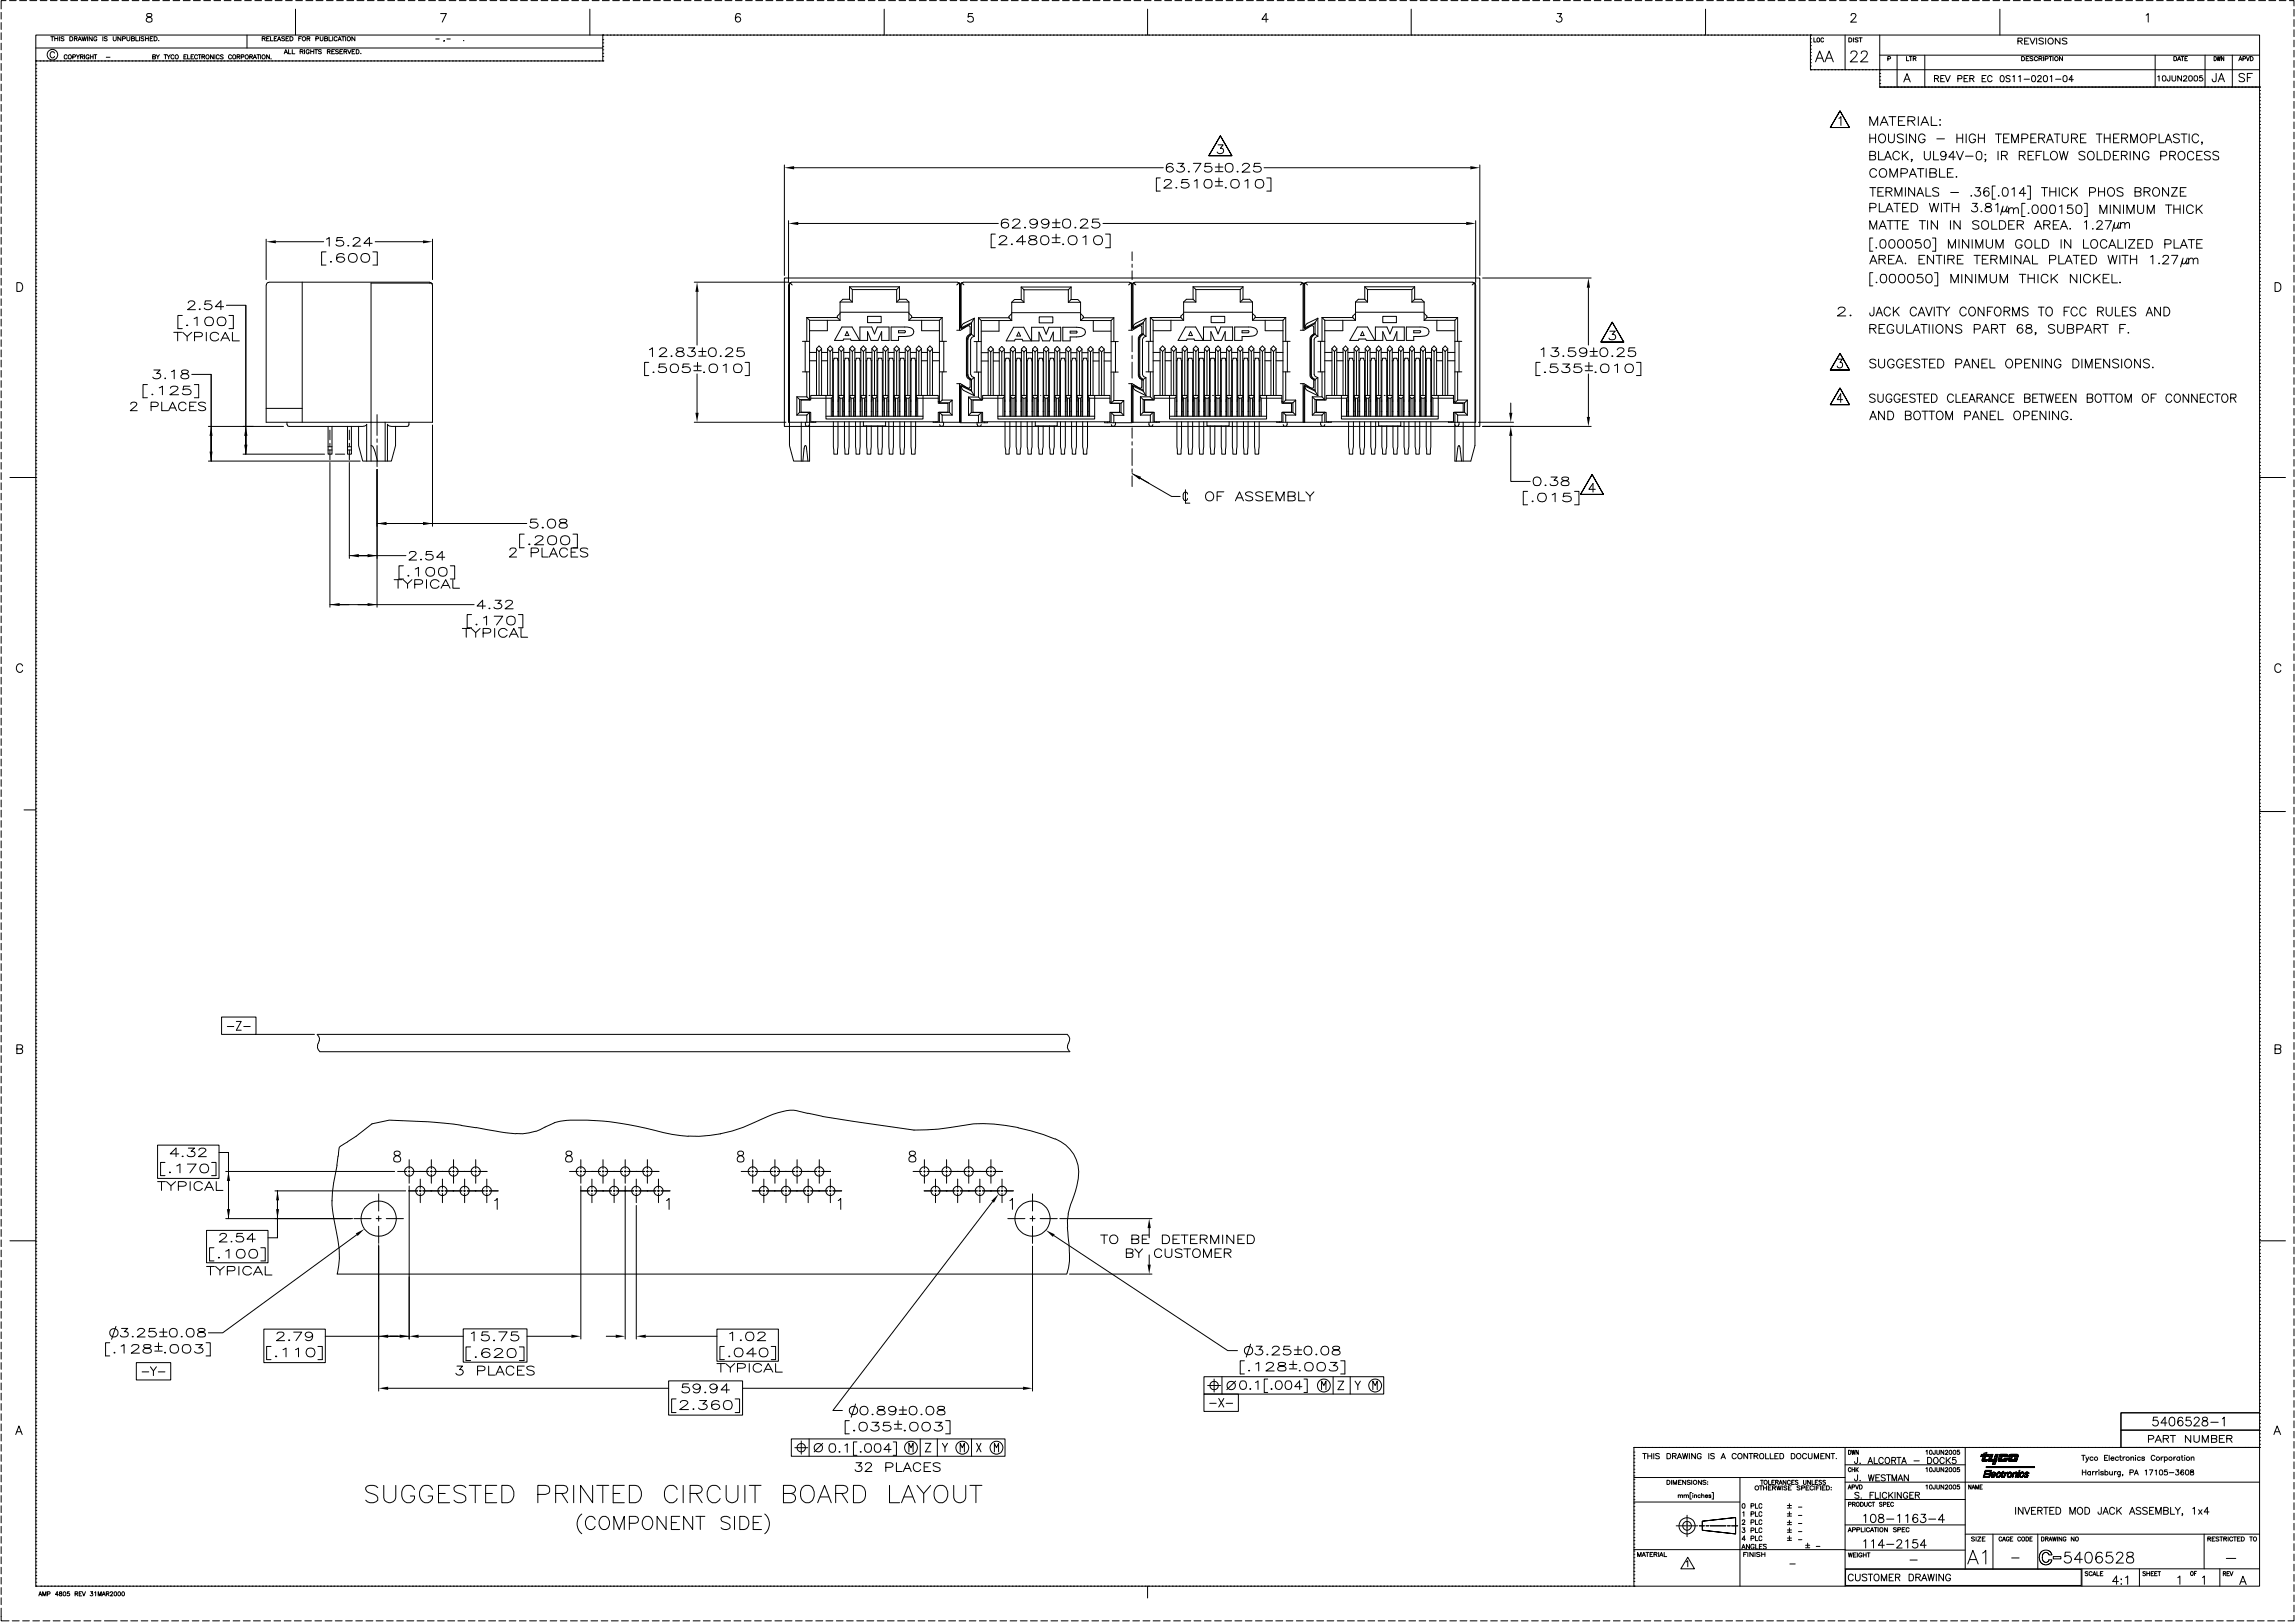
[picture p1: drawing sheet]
<svg xmlns="http://www.w3.org/2000/svg" width="841mm" height="594mm" viewBox="0 0 841 594" stroke-linecap="round" stroke-linejoin="round" font-family="sans-serif">
<g fill="none" stroke="#000" stroke-width=".37">
<path d="M.4 4.5v2.5M.4 8.3v2.5M.4 12v2.5M.4 15.8v2.5M.4 19.5v2.5M2.2 .2h-1.8v3.1M3.5 .2h2.4M7.2 .2h2.5M10.9 .2h2.6M13.1 12.8h814.9v568.2h-814.9zM13.1 17.6h207.8M14.7 .2h2.5"/>
<path d="M18.5 .2h2.4M18.6 13.4h1.1M19.1 13.4v1.6M20 19.4a.83 .83 0 0 0-1-.5 .83 .83 0 0 0-.6 .9v.6a.82 .82 0 0 0 .7 .8 .82 .82 0 0 0 .9-.6M20.1 14.1h1.1M20.1 13.4v1.6M21.2 13.4v1.6M21.8 13.4v1.6M22.2 .2h2.5M23.5 13.6h-1.1l.1 .4 .9 .4-.1 .5-.9-.2M25.6 13.4h.6a.82 .82 0 0 1 .5 .8 .82 .82 0 0 1-.5 .8h-.6zM25.9 .2h2.5"/>
<path d="M27.3 14.1h.9v-.6l-.9-.1v1.6M27.8 14.1l.5 .9M28.6 15l.6-1.6 .7 1.6M28.9 14.4h.7M29.7 .2h2.5M30.1 13.4l.4 1.6 .4-1.6 .3 1.6 .5-1.6M32.1 13.4v1.6M33.4 .2h2.5M33.8 13.4v1.6l-1.1-1.6v1.6M35.5 13.8a.62 .62 0 0 0-.9-.3 .62 .62 0 0 0-.2 .9 .57 .57 0 0 0 .4 .6 .57 .57 0 0 0 .7-.4v-.2h-.4M37.2 .2h2.5M37.7 13.4v1.6"/>
<path d="M39.3 13.6h-1.1l.2 .4 .8 .4-.1 .5-.9-.2M40.9 .2h2.5M41.5 13.4v1.1l.4 .5 .7-.5v-1.1M44.3 13.4v1.6l-1.1-1.6v1.6M44.7 .2h2.5M44.9 14.2l1-.1 .1-.4-1.1-.3v1.6M46.5 13.4v1.1l.5 .5 .6-.5v-1.1M48.2 14.1h.9l.2-.4-1.1-.3v1.6l1-.2 .1-.4-.4-.3M48.4 .2h2.5M49.8 13.4v1.6h.9M51.1 13.4v1.6M52.2 .2h2.5"/>
<path d="M52.7 13.6h-1.1l.2 .4 .9 .4-.1 .5-1-.2M53.3 14.1h1.1M53.3 13.4v1.6M53.9 5.1l-.1 .6 .5 .5a1.18 1.18 0 0 1 1.2 .4 1.18 1.18 0 0 1 .1 1.2l-.6 .3-1.1-.2a.9 .9 0 0 1-.3-1 .9 .9 0 0 1 .9-.6l1-.3 .1-.6a1.34 1.34 0 0 0-1.7-.3zM54.4 13.4v1.6M55 14.1h.6M55.9 .2h2.5M56 13.4h-1v1.6h1M56.5 13.4h.5a.78 .78 0 0 1 .6 .8 .78 .78 0 0 1-.6 .8h-.5zM58.2 14.8h.1M59.7 .2h2.4M63.4 .2h2.5"/>
<path d="M67.1 .2h2.6M70.9 .2h2.5M74.7 .2h2.4M78.4 .2h2.5M82.1 .2h2.6M85.9 .2h2.5M89.7 .2h2.4M90.5 12.8v4.8M93.4 .2h2.4M96.1 14.1h.9l.2-.4-1.1-.3v1.6M96.7 14.1l.5 .9M97.1 .2h2.6"/>
<path d="M97.7 14.1h.6M98.7 13.4h-1v1.6h1M99.1 13.4v1.6h1M100.5 14.1h.6M100.8 .2h2.6M101.4 13.4h-.9v1.6h.9M101.7 15l.6-1.6 .6 1.6M101.9 14.4h.8M104.1 19.7l.6-1.5 .7 1.5M104.3 13.6h-1.1l.2 .4 .8 .4-.1 .5-.9-.2M104.4 19.2h.8M104.6 .2h2.5"/>
<path d="M104.8 14.1h.6M105.7 18.2v1.5h1M105.8 13.4h-1v1.6h1M106.3 13.4h.5a.78 .78 0 0 1 .6 .8 .78 .78 0 0 1-.6 .8h-.5zM107.1 18.2v1.5h.9M108.3 3.4v9.4M108.4 .2h2.4M109.5 14.1h.6M110 18.9h.9l.2-.5-1.1-.2v1.5M110.5 13.4h-1v1.6M110.6 18.9l.5 .8M111.6 18.2v1.5"/>
<path d="M112.1 .2h2.5M112.5 14.1h1v-.5l-1-.2v1.6M113 14.1l.5 .9M113.3 18.5a.62 .62 0 0 0-.9-.3 .62 .62 0 0 0-.2 .9l.4 .6 .7-.3v-.3h-.4M113.9 18.2v1.5M113.9 18.9h1.1M115 18.2v1.5M115.3 18.2h1.1M115.7 14.2l1-.1 .1-.4-1.1-.3v1.6M115.8 .2h2.6M115.8 18.2v1.5M117.3 13.4v1.3l.5 .3 .6-.5v-1.1"/>
<path d="M117.8 18.3h-1.1l.1 .5 .9 .3 .1 .3-.4 .3-.7-.3M119 14.1h.9l.2-.4-1.1-.3v1.6l1-.2 .1-.4-.5-.3M119.6 .2h2.5M120 18.9h.9l.1-.6-1-.1v1.5M120.5 18.9l.5 .8M120.6 13.4v1.6h.9M121.6 18.9h.6M121.9 13.4v1.6M122.6 18.2h-1v1.5h1M123.4 .2h2.4M123.5 13.8a.62 .62 0 0 0-.8-.3 .62 .62 0 0 0-.3 .9 .57 .57 0 0 0 .5 .6 .57 .57 0 0 0 .6-.4M123.9 15l.6-1.6 .6 1.6"/>
<path d="M124 18.3h-1.1l.2 .5 .9 .3v.3l-.4 .3-.7-.3M124.1 14.4h.8M124.5 18.9h.7M125.2 13.4h1.1M125.6 18.2h-1.1v1.5h1.1M125.7 13.4v1.6M126.1 18.9h.9l.1-.6-1-.1v1.5M126.6 18.9l.5 .8M126.7 13.4v1.6M127.1 .2h2.5M127.3 13.6a.7 .7 0 0 1 1 .1 .7 .7 0 0 1-.1 1 .7 .7 0 0 1-.9-.1zM127.4 18.2l.6 1.5 .7-1.5"/>
<path d="M129 18.9h.6M130 13.4v1.6l-1.1-1.6v1.6M130 18.2h-1v1.5h1M130.6 18.2h.5a.82 .82 0 0 1 .5 .7 .82 .82 0 0 1-.5 .8h-.5zM130.8 .2h2.6M132.2 19.5h.1M134.6 .2h2.5M138.3 .2h2.5M142.1 .2h2.5M145.8 .2h2.5M149.6 .2h2.5M153.3 .2h2.5"/>
<path d="M157.1 .2h2.5M159.7 14.3h1.3M160.8 .2h2.5M161.5 5h2.1l-1.5 3.1M162.8 14.9l-.2 .3M163.7 14.3h1.3M164.6 .2h2.4M168.3 .2h2.5M169.9 14.8h.1M172 .2h2.6M175.8 .2h2.5M179.6 .2h2.4"/>
<path d="M183.3 .2h2.5M187 .2h2.6M190.8 .2h2.5M194.6 .2h2.4M198.3 .2h2.4M202 .2h2.6M205.7 .2h2.6M209.6 .2h2.4M213.3 .2h2.4M216.2 3.4v9.4M217 .2h2.5M220.7 .2h2.6"/>
<path d="M220.9 12.8h.1M220.9 12.8v9.5h-207.8M220.9 14.5h.1M220.9 15.7h.1M220.9 17h.1M220.9 18.3h.1M220.9 19.5h.1M222.4 12.8h.1M223.6 12.8h.1M224.5 .2h2.5M224.9 12.8h.1M226.1 12.8h.1"/>
<path d="M227.4 12.8h.1M228.3 .2h2.4M228.6 12.8h.1M229.9 12.8h.1M231.1 12.8h.1M232 .2h2.5M232.4 12.8h.1M233.6 12.8h.1M234.9 12.8h.1M235.7 .2h2.6M236.1 12.8h.1M237.4 12.8h.1"/>
<path d="M238.6 12.8h.1M239.5 .2h2.5M239.9 12.8h.1M241.1 12.8h.1M242.4 12.8h.1M243.2 .2h2.5M243.6 12.8h.1M244.9 12.8h.1M246.1 12.8h.1M247 .2h2.5M247.4 12.8h.1M248.6 12.8h.1"/>
<path d="M249.9 12.8h.1M250.7 .2h2.5M251.1 12.8h.1M252.4 12.8h.1M253.6 12.8h.1M254.5 .2h2.5M254.8 12.8h.1M256.1 12.8h.1M257.4 12.8h.1M258.2 .2h2.5M258.6 12.8h.1M259.8 12.8h.1"/>
<path d="M261.1 12.8h.1M262 .2h2.5M262.4 12.8h.1M263.6 12.8h.1M264.8 12.8h.1M265.7 .2h2.5M266.1 12.8h.1M267.4 12.8h.1M268.6 12.8h.1M269.5 .2h2.4M269.8 12.8h.1M271.1 12.8h.1"/>
<path d="M271.3 5.4l-.1-.3a1.15 1.15 0 0 0-1.5 .5 1.77 1.77 0 0 0 .7 2.5 .97 .97 0 0 0 1-.9 .97 .97 0 0 0-.9-1 .97 .97 0 0 0-1 .9M272.4 12.8h.1M273.2 .2h2.5M273.6 12.8h.1M274.8 12.8h.1M276.1 12.8h.1M276.9 .2h2.6M277.4 12.8h.1M278.6 12.8h.1M279.8 12.8h.1M280.7 .2h2.5M281.1 12.8h.1"/>
<path d="M282.4 12.8h.1M283.5 12.8h.1M284.5 .2h2.4M284.8 12.8h.1M286.1 12.8h.1M287.4 12.8h.1M288.2 .2h2.5M288.5 12.8h.1M289.8 12.8h.1M291.1 12.8h.1M291.9 .2h2.6M292.4 12.8h.1"/>
<path d="M293.5 12.8h.1M294.8 12.8h.1M295.7 .2h2.5M296.1 12.8h.1M297.4 12.8h.1M298.5 12.8h.1M299.5 .2h2.4M299.8 12.8h.1M301.1 12.8h.1M302.3 12.8h.1M303.2 .2h2.4M303.5 12.8h.1"/>
<path d="M304.8 12.8h.1M306.1 12.8h.1M306.9 .2h2.6M307.3 12.8h.1M308.5 12.8h.1M309.8 12.8h.1M310.6 .2h2.6M311.1 12.8h.1M312.3 12.8h.1M313.5 12.8h.1M314.5 .2h2.4M314.8 12.8h.1"/>
<path d="M316.1 12.8h.1M317.3 12.8h.1M318.2 .2h2.4M318.5 12.8h.1M319.8 12.8h.1M321.1 12.8h.1M321.9 .2h2.5M322.3 12.8h.1M323.5 12.8h.1M324 3.4v9.4M324.8 12.8h.1M325.6 .2h2.6"/>
<path d="M326.1 12.8h.1M327.3 12.8h.1M328.5 12.8h.1M329.4 .2h2.5M329.8 12.8h.1M331 12.8h.1M332.3 12.8h.1M333.2 .2h2.4M333.5 12.8h.1M334.8 12.8h.1M336 12.8h.1M336.9 .2h2.5"/>
<path d="M337.3 12.8h.1M338.5 12.8h.1M339.8 12.8h.1M340.6 .2h2.6M341 12.8h.1M342.3 12.8h.1M343.5 12.8h.1M344.4 .2h2.5M344.8 12.8h.1M346 12.8h.1M347.3 12.8h.1M348.2 .2h2.4"/>
<path d="M348.5 12.8h.1M349.8 12.8h.1M351 12.8h.1M351.9 .2h2.5M352.3 12.8h.1M353.5 12.8h.1M354.8 12.8h.1M355.6 .2h2.5M356 12.8h.1M356.4 5h-1.5l-.1 1.3a1.11 1.11 0 0 1 1.6 0 1.11 1.11 0 0 1-.2 1.7 1.11 1.11 0 0 1-1.6-.5M357.3 12.8h.1M358.5 12.8h.1"/>
<path d="M359.4 .2h2.5M359.7 12.8h.1M361 12.8h.1M362.3 12.8h.1M363.1 .2h2.5M363.5 12.8h.1M364.7 12.8h.1M366 12.8h.1M366.9 .2h2.5M367.3 12.8h.1M368.5 12.8h.1M369.7 12.8h.1"/>
<path d="M370.6 .2h2.5M371 12.8h.1M372.3 12.8h.1M373.5 12.8h.1M374.4 .2h2.5M374.7 12.8h.1M376 12.8h.1M377.3 12.8h.1M378.1 .2h2.5M378.5 12.8h.1M379.7 12.8h.1M381 12.8h.1"/>
<path d="M381.8 .2h2.6M382.3 12.8h.1M383.5 12.8h.1M384.7 12.8h.1M385.6 .2h2.5M386 12.8h.1M387.3 12.8h.1M388.5 12.8h.1M389.4 .2h2.4M389.7 12.8h.1M391 12.8h.1M392.3 12.8h.1"/>
<path d="M393.1 .2h2.5M393.4 12.8h.1M394.7 12.8h.1M396 12.8h.1M396.8 .2h2.6M397.3 12.8h.1M398.4 12.8h.1M399.7 12.8h.1M400.6 .2h2.5M401 12.8h.1M402.3 12.8h.1M403.4 12.8h.1"/>
<path d="M404.4 .2h2.4M404.7 12.8h.1M406 12.8h.1M407.2 12.8h.1M408.1 .2h2.4M408.4 12.8h.1M409.7 12.8h.1M411 12.8h.1M411.8 .2h2.6M412.2 12.8h.1M413.4 12.8h.1M414.7 12.8h.1"/>
<path d="M415.5 .2h2.6M416 12.8h.1M417.2 12.8h.1M418.4 12.8h.1M419.4 .2h2.4M419.7 12.8h.1M420.5 3.4v9.4M421 12.8h.1M422.2 12.8h.1M423.1 .2h2.4M423.4 12.8h.1M424.7 12.8h.1"/>
<path d="M426 12.8h.1M426.8 .2h2.5M427.2 12.8h.1M428.4 12.8h.1M429.7 12.8h.1M430.5 .2h2.6M431 12.8h.1M432.2 12.8h.1M433.4 12.8h.1M434.3 .2h2.5M434.7 12.8h.1M436 12.8h.1"/>
<path d="M437.2 12.8h.1M438.1 .2h2.4M438.4 12.8h.1M439.7 12.8h.1M440.9 12.8h.1M441.8 .2h2.5M442.2 12.8h.1M443.4 12.8h.1M444.7 12.8h.1M445.5 .2h2.6M445.9 12.8h.1M447.2 12.8h.1"/>
<path d="M448.4 12.8h.1M449.3 .2h2.5M449.7 12.8h.1M450.9 12.8h.1M452.2 12.8h.1M453.1 .2h2.4M453.4 12.8h.1M454.7 12.8h.1M455.9 12.8h.1M456.8 .2h2.5M457.2 12.8h.1M458.4 12.8h.1"/>
<path d="M459.7 12.8h.1M460.5 .2h2.5M460.9 12.8h.1M462.2 12.8h.1M463.4 12.8h.1M464.3 .2h2.5M464.7 12.8h.1M464.7 7.1h-2.2l1.5-2.1v3.1M465.9 12.8h.1M467.2 12.8h.1M468 .2h2.5M468.4 12.8h.1"/>
<path d="M469.6 12.8h.1M470.9 12.8h.1M471.8 .2h2.5M472.2 12.8h.1M473.4 12.8h.1M474.6 12.8h.1M475.5 .2h2.5M475.9 12.8h.1M477.2 12.8h.1M478.4 12.8h.1M479.3 .2h2.5M479.6 12.8h.1"/>
<path d="M480.9 12.8h.1M482.2 12.8h.1M483 .2h2.5M483.4 12.8h.1M484.6 12.8h.1M485.9 12.8h.1M486.7 .2h2.6M487.2 12.8h.1M488.4 12.8h.1M489.6 12.8h.1M490.5 .2h2.5M490.9 12.8h.1"/>
<path d="M492.2 12.8h.1M493.4 12.8h.1M494.3 .2h2.4M494.6 12.8h.1M495.9 12.8h.1M497.2 12.8h.1M498 .2h2.5M498.3 12.8h.1M499.6 12.8h.1M500.9 12.8h.1M501.7 .2h2.6M502.2 12.8h.1"/>
<path d="M503.3 12.8h.1M504.6 12.8h.1M505.5 .2h2.5M505.9 12.8h.1M507.2 12.8h.1M508.3 12.8h.1M509.3 .2h2.4M509.6 12.8h.1M510.9 12.8h.1M512.2 12.8h.1M513 .2h2.5M513.3 12.8h.1"/>
<path d="M514.6 12.8h.1M515.9 12.8h.1M516.7 .2h2.6M517.1 12.8h.1M517.1 3.4v9.4M518.3 12.8h.1M519.6 12.8h.1M520.4 .2h2.6M520.9 12.8h.1M522.1 12.8h.1M523.3 12.8h.1M524.3 .2h2.4"/>
<path d="M524.6 12.8h.1M525.9 12.8h.1M527.1 12.8h.1M528 .2h2.4M528.3 12.8h.1M529.6 12.8h.1M530.9 12.8h.1M531.7 .2h2.5M532.1 12.8h.1M533.3 12.8h.1M534.6 12.8h.1M535.4 .2h2.6"/>
<path d="M535.9 12.8h.1M537.1 12.8h.1M538.3 12.8h.1M539.2 .2h2.5M539.6 12.8h.1M540.9 12.8h.1M542.1 12.8h.1M543 .2h2.4M543.3 12.8h.1M544.6 12.8h.1M545.8 12.8h.1M546.7 .2h2.5"/>
<path d="M547.1 12.8h.1M548.3 12.8h.1M549.6 12.8h.1M550.4 .2h2.6M550.8 12.8h.1M552.1 12.8h.1M553.3 12.8h.1M554.2 .2h2.5M554.6 12.8h.1M555.8 12.8h.1M557.1 12.8h.1M558 .2h2.5"/>
<path d="M558.3 12.8h.1M559.6 12.8h.1M560.8 12.8h.1M561.7 .2h2.5M562.1 12.8h.1M563.3 12.8h.1M564.6 12.8h.1M565.5 .2h2.4M565.8 12.8h.1M567.1 12.8h.1M568.3 12.8h.1M569.2 .2h2.5"/>
<path d="M569.6 12.8h.1M570.7 5h1.6l-.9 1.2a1.04 1.04 0 0 1 .9 1.4 1.04 1.04 0 0 1-1.6 .3l-.4-.4M570.8 12.8h.1M572.1 12.8h.1M572.9 .2h2.6M573.3 12.8h.1M574.6 12.8h.1M575.8 12.8h.1M576.7 .2h2.5M577.1 12.8h.1M578.3 12.8h.1M579.5 12.8h.1"/>
<path d="M580.5 .2h2.4M580.8 12.8h.1M582.1 12.8h.1M583.3 12.8h.1M584.2 .2h2.5M584.5 12.8h.1M585.8 12.8h.1M587.1 12.8h.1M587.9 .2h2.6M588.3 12.8h.1M589.5 12.8h.1M590.8 12.8h.1"/>
<path d="M591.7 .2h2.5M592.1 12.8h.1M593.3 12.8h.1M594.5 12.8h.1M595.5 .2h2.4M595.8 12.8h.1M597.1 12.8h.1M598.3 12.8h.1M599.2 .2h2.4M599.5 12.8h.1M600.8 12.8h.1M602.1 12.8h.1"/>
<path d="M602.9 .2h2.6M603.3 12.8h.1M604.5 12.8h.1M605.8 12.8h.1M606.6 .2h2.6M607.1 12.8h.1M608.2 12.8h.1M609.5 12.8h.1M610.5 .2h2.4M610.8 12.8h.1M612.1 12.8h.1M613.2 12.8h.1"/>
<path d="M614.2 .2h2.4M614.5 12.8h.1M615.8 12.8h.1M617 12.8h.1M617.9 .2h2.5M618.2 12.8h.1M619.5 12.8h.1M620.8 12.8h.1M621.6 .2h2.6M622 12.8h.1M623.2 12.8h.1M624.5 12.8h.1"/>
<path d="M625 3.4v9.4M625.4 .2h2.5M625.8 12.8h.1M627 12.8h.1M628.2 12.8h.1M629.2 .2h2.4M629.5 12.8h.1M630.8 12.8h.1M632 12.8h.1M632.9 .2h2.5M633.2 12.8h.1M634.5 12.8h.1"/>
<path d="M635.8 12.8h.1M636.6 .2h2.6M637 12.8h.1M638.2 12.8h.1M639.5 12.8h.1M640.4 .2h2.5M640.8 12.8h.1M642 12.8h.1M643.3 12.8h.1M644.1 .2h2.5M644.5 12.8h.1M645.8 12.8h.1"/>
<path d="M647 12.8h.1M647.9 .2h2.5M648.3 12.8h.1M649.5 12.8h.1M650.7 12.8h.1M651.6 .2h2.5M652 12.8h.1M653.3 12.8h.1M654.5 12.8h.1M655.4 .2h2.5M655.7 12.8h.1M657 12.8h.1"/>
<path d="M658.3 12.8h.1M659.1 .2h2.5M659.5 12.8h.1M660.7 12.8h.1M662 12.8h.1M662.9 .2h2.5M663.5 12.8h.1M663.5 12.8v12.7h25.3M663.5 19.2h.1M663.5 18h.1M663.5 16.7h.1M663.5 15.5h.1"/>
<path d="M663.5 14.2h.1M664.7 13.9v1.5h.9M665.9 14.1l.3-.2 .6 .2v.9a.53 .53 0 0 1-.6 .4 .53 .53 0 0 1-.4-.6zM666.6 .2h2.5M668.3 14.2a.53 .53 0 0 0-.6-.3 .53 .53 0 0 0-.4 .5 .61 .61 0 0 0 .1 .8 .61 .61 0 0 0 .8 0l.1-.2M670.4 .2h2.4M674.1 .2h2.5M676.2 12.8v12.7M677.5 13.9h.5a.78 .78 0 0 1 .6 .7 .78 .78 0 0 1-.6 .8h-.5zM677.8 .2h2.6M678.3 19.6l.1-.6a1.32 1.32 0 0 1 1.9 0l.3 .8-.6 1-2 1.9h2.7M678.4 5.7l.2-.6 .9-.1 .5 .2a.97 .97 0 0 1-.3 1.4l-1.5 1.5h2.1"/>
<path d="M679.2 13.9v1.5M680.9 14.1l-.3-.2-.8 .2 1.1 .9-.3 .4-.8-.2M681.2 13.9h1.2M681.6 .2h2.5M681.8 13.9v1.5M682.1 19.6l.1-.6a1.33 1.33 0 0 1 1.9 0 1.42 1.42 0 0 1-.3 1.8l-2 1.9h2.7M685.4 .2h2.4M688.8 12.8v19.1M689.1 .2h2.5M692.8 .2h2.6M696.6 .2h2.5M700.4 .2h2.4"/>
<path d="M704.1 .2h2.4M707.8 .2h2.6M711.5 .2h2.6M715.4 .2h2.4M719.1 .2h2.4M722.8 .2h2.5M726.5 .2h2.6M730.3 .2h2.5M732.9 3.4v9.4M734.1 .2h2.4M737.8 .2h2.5M739.5 15l1.4-.1 .1-.8-1.5-.2v2.2"/>
<path d="M740.2 15l.9 1.1M741.5 .2h2.6M741.9 15h1M743.5 13.9h-1.6v2.2h1.6M743.9 13.9l.9 2.2 .9-2.2M745.3 .2h2.5M746.3 13.9v2.2M748.8 14.3l-.2-.3h-1.2l-.1 .7 1.3 .5 .2 .7-.6 .2-1-.2M749.1 .2h2.4M749.6 13.9v2.2M752.8 .2h2.5M754.9 13.9v2.2l-1.7-2.2v2.2"/>
<path d="M756.5 .2h2.5M757.4 14.3l-.6-.4-.8 .1-.3 .3 .1 .4 1.4 .5 .2 .7-.6 .2-1.1-.2M760.3 .2h2.5M764 .2h2.5M767.8 .2h2.5M771.5 .2h2.5M775.3 .2h2.5M779 .2h2.5M782.7 .2h2.6M786.5 5.6l.7-.6v3.1M786.5 .2h2.5M790.3 .2h2.4"/>
<path d="M794 .2h2.5M797.7 .2h2.6M801.5 .2h2.5M805.3 .2h2.4M809 .2h2.4M812.7 .2h2.6M816.4 .2h2.6M820.3 .2h2.4M824 .2h2.4M827.7 .2h2.5M831.4 .2h2.6M835.2 .2h2.5"/>
<path d="M839 .2h1.7v2M840.7 3.4v2.5M840.7 7.2v2.5M840.7 10.9v2.5M840.7 14.7v2.5M840.7 18.4v2.5M.4 23.3v2.5M.4 27v2.5M.4 30.8v2.4M.4 34.5v2.5M.4 38.2v2.6M13.1 22.3h.1"/>
<path d="M13.1 23.8h.1M13.1 25h.1M13.1 26.3h.1M13.1 27.6h.1M13.1 28.8h.1M13.1 30h.1M13.1 31.3h.1M13.1 32.6h.1M13.1 33.8h.1M13.1 35h.1M13.1 36.3h.1M13.1 37.6h.1"/>
<path d="M13.1 38.7h.1M14.6 22.3h.1M15.8 22.3h.1M17.1 22.3h.1M18.4 22.3h.1M19.6 22.3h.1M20.8 22.3h.1M22.1 22.3h.1M23.4 22.3h.1M24.6 20.5l-.4-.5-.7 .5 .3 1.1h.6l.2-.4M24.6 22.3h.1M25.1 20.3l.4-.3a.89 .89 0 0 1 .7 .7 .89 .89 0 0 1-.3 .9l-.8-.2z"/>
<path d="M25.8 22.3h.1M26.7 20.9l.8-.1 .1-.6-.9-.2v1.6M27.1 22.3h.1M28 20l.5 .8v.8M28.4 22.3h.1M29.1 20l-.6 .8M29.5 20.8l.9-.1 .1-.5-1-.2v1.6M29.6 22.3h.1M30 20.8l.5 .8M30.8 22.3h.1M31 20v1.6M32.1 22.3h.1"/>
<path d="M32.6 20.5l-.3-.5a.84 .84 0 0 0-.8 .6 .84 .84 0 0 0 .3 1h.6l.2-.5h-.3M33.1 20.8h1M33.1 20v1.6M33.4 22.3h.1M34.1 20v1.6M34.5 20h1M34.6 22.3h.1M35 20v1.6M35.9 22.3h.1M37.1 22.3h.1M38.4 22.3h.1M38.9 21h1.4"/>
<path d="M39.6 22.3h.1M40.9 22.3h.1M42.1 22.3h.1M43.3 22.3h.1M44.6 22.3h.1M45.9 22.3h.1M47.1 22.3h.1M48.3 22.3h.1M49.6 22.3h.1M50.9 22.3h.1M52.1 22.3h.1M53.3 22.3h.1"/>
<path d="M54.6 22.3h.1M55.9 22.3h.1M56 20.8l.8-.1v-.6l-.8-.1v1.6h.8l.2-.5-.4-.3M57.1 22.3h.1M57.2 20l.6 .8v.8M58.3 22.3h.1M58.4 20l-.6 .8M59.6 22.3h.1M60.1 20h1M60.6 20v1.6M60.9 22.3h.1M61.2 20l.6 .8v.8"/>
<path d="M62.1 22.3h.1M62.4 20l-.6 .8M63.3 22.3h.1M63.8 20.5l-.4-.5a.84 .84 0 0 0-.7 .6 .84 .84 0 0 0 .3 1h.6l.2-.4M64.3 20.3l.3-.3a.84 .84 0 0 1 .8 .6 .84 .84 0 0 1-.4 1l-.7-.2zM64.6 22.3h.1M65.9 22.3h.1M67.1 22.3h.1M67.4 20.8h.6M68.3 22.3h.1M68.3 20h-.9v1.6h.9M68.7 20v1.6h.9"/>
<path d="M69.6 22.3h.1M70 20.8h.5M70.9 22.3h.1M71 20h-1v1.6h1M72.1 22.3h.1M72.4 20.5a.56 .56 0 0 0-.6-.5 .56 .56 0 0 0-.5 .6l.2 1h.6l.3-.4M72.6 20h1.1M73.2 20v1.6M73.3 22.3h.1M74 20.8l.9-.1v-.6l-.9-.1v1.6M74.5 20.8l.5 .8M74.6 22.3h.1"/>
<path d="M75.6 20.3l.3-.3a.89 .89 0 0 1 .7 .7 .89 .89 0 0 1-.2 .9l-.8-.2zM75.9 22.3h.1M77 22.3h.1M78.1 20v1.6l-1-1.6v1.6M78.3 22.3h.1M78.7 20v1.6M79.6 22.3h.1M80.3 20.5a.56 .56 0 0 0-.6-.5 .56 .56 0 0 0-.5 .6l.3 1h.6l.2-.4M80.9 22.3h.1M81.8 20.3l-.4-.3-.6 .3 1 .8-.2 .5-.8-.2M82 22.3h.1M83.3 22.3h.1"/>
<path d="M84.6 22.3h.1M84.8 20.5a.56 .56 0 0 0-.6-.5 .56 .56 0 0 0-.5 .6l.3 1h.6l.2-.4M85.3 20.3l.4-.3 .6 .3 .1 .9-.3 .4-.8-.2zM85.9 22.3h.1M86.9 20.8l.9-.1 .1-.5-1-.2v1.6M87 22.3h.1M87.4 20.8l.5 .8M88.3 22.3h.1M88.4 20.9l.9-.1v-.7l-.9-.1v1.6M89.6 22.3h.1M90 20.3l.3-.3a.89 .89 0 0 1 .7 .7 .89 .89 0 0 1-.2 .9l-.8-.2zM90.8 22.3h.1"/>
<path d="M91.5 20.8l.9-.1 .1-.5-1-.2v1.6M92 22.3h.1M92 20.8l.5 .8M92.8 21.6l.6-1.6 .6 1.6M93 21.1h.8M93.3 22.3h.1M94.1 20h1.1M94.6 22.3h.1M94.7 20v1.6M95.5 20v1.6M95.8 22.3h.1M96.3 20.1l.1-.1a.84 .84 0 0 1 .8 .6 .84 .84 0 0 1-.3 1h-.6l-.3-.5z"/>
<path d="M97 22.3h.1M98.3 22.3h.1M98.7 20v1.6l-1-1.6v1.6M99.3 21.5h.1M99.6 22.3h.1M100.8 22.3h.1M102 22.3h.1M103.3 22.3h.1M104.6 22.3h.1M105.8 22.3h.1M107 22.3h.1M108.3 22.3h.1"/>
<path d="M109.6 22.3h.1M110.8 22.3h.1M112 22.3h.1M113.3 22.3h.1M114.6 22.3h.1M115.8 22.3h.1M117 22.3h.1M118.3 22.3h.1M119.5 22.3h.1M120.8 22.3h.1M122 22.3h.1M123.3 22.3h.1"/>
<path d="M124.5 22.3h.1M125.8 22.3h.1M127 22.3h.1M128.3 22.3h.1M129.5 22.3h.1M130.8 22.3h.1M132 22.3h.1M133.3 22.3h.1M134.5 22.3h.1M135.8 22.3h.1M137 22.3h.1M138.3 22.3h.1"/>
<path d="M139.5 22.3h.1M140.8 22.3h.1M142 22.3h.1M143.3 22.3h.1M144.5 22.3h.1M145.8 22.3h.1M147 22.3h.1M148.3 22.3h.1M149.5 22.3h.1M150.8 22.3h.1M152 22.3h.1M153.2 22.3h.1"/>
<path d="M154.5 22.3h.1M155.8 22.3h.1M157 22.3h.1M158.2 22.3h.1M159.5 22.3h.1M160.8 22.3h.1M162 22.3h.1M163.2 22.3h.1M164.5 22.3h.1M165.8 22.3h.1M167 22.3h.1M168.2 22.3h.1"/>
<path d="M169.5 22.3h.1M170.8 22.3h.1M172 22.3h.1M173.2 22.3h.1M174.5 22.3h.1M175.8 22.3h.1M177 22.3h.1M178.2 22.3h.1M179.5 22.3h.1M180.8 22.3h.1M181.9 22.3h.1M183.2 22.3h.1"/>
<path d="M184.5 22.3h.1M185.8 22.3h.1M186.9 22.3h.1M188.2 22.3h.1M189.5 22.3h.1M190.8 22.3h.1M191.9 22.3h.1M193.2 22.3h.1M194.5 22.3h.1M195.7 22.3h.1M196.9 22.3h.1M198.2 22.3h.1"/>
<path d="M199.5 22.3h.1M200.7 22.3h.1M201.9 22.3h.1M203.2 22.3h.1M204.5 22.3h.1M205.7 22.3h.1M206.9 22.3h.1M208.2 22.3h.1M209.5 22.3h.1M210.7 22.3h.1M211.9 22.3h.1M213.2 22.3h.1"/>
<path d="M214.5 22.3h.1M215.7 22.3h.1M216.9 22.3h.1M218.2 22.3h.1M219.5 22.3h.1M220.9 22.3h.1M220.9 20.7h.1M663.5 25.5h.1M663.5 24.2h.1M663.5 23h.1M663.5 21.7h.1M663.5 20.5h.1"/>
<path d="M664.9 25.5h.1M665.3 22.7l1.5-4 1.6 4M665.9 21.3h2M666.2 25.5h.1M667.4 25.5h.1M668.6 25.5h.1M668.8 22.7l1.5-4 1.5 4M669.4 21.3h1.8M669.9 25.5h.1M671.2 25.5h.1M672.4 25.5h.1M673.6 25.5h.1"/>
<path d="M674.9 25.5h.1M676.2 25.5h.1M677.4 25.5h.1M678.6 25.5h.1M679.9 25.5h.1M681.1 25.5h.1M682.4 25.5h.1M683.6 25.5h.1M684.9 25.5h.1M686.1 25.5h.1M687.4 25.5h.1M688.8 25.5h.1"/>
<path d="M688.8 31.9h.1M688.8 30.6h.1M688.8 29.3h.1M688.8 28.1h.1M688.8 26.9h.1M688.8 31.9h139.2M688.8 20.2h139.2M688.8 25.5h139.2M690.4 31.9h.1M691.6 31.9h.1M691.8 21.6l.9-.1v-.6l-.9-.2v1.5M692.8 31.9h.1"/>
<path d="M694.1 31.9h.1M695.2 20.2v11.7M695.4 31.9h.1M696.6 31.9h.1M697.7 30l1.1-3 1.2 3M697.8 31.9h.1M698.1 29h1.5M698.7 20.7v1.5h.8M699.1 31.9h.1M699.7 20.7h1M700.2 20.7v1.5M700.4 31.9h.1"/>
<path d="M701.1 21.5l.9-.1 .1-.5-1-.2v1.5M701.6 31.9h.1M701.6 21.5l.5 .7M702.8 31.9h.1M704.1 31.9h.1M705.4 31.9h.1M705.4 20.2v11.7M706.6 31.9h.1M707.8 31.9h.1M708.9 28.8l1.3-.1 .2-.6-.6-.4h-.9v2.2M709.1 31.9h.1M709.7 28.8l.7 1.1"/>
<path d="M710.4 31.9h.1M711.2 28.8h.9M711.6 31.9h.1M712.6 27.7h-1.4v2.2h1.4M712.8 31.9h.1M712.9 27.7l.8 2.2 1-2.2M714.1 31.9h.1M715.4 31.9h.1M716.6 31.9h.1M717.5 28.8h1.3l.1-.9-1.4-.2v2.2M717.8 31.9h.1M719.1 31.9h.1"/>
<path d="M719.8 28.8h.8M720.3 31.9h.1M721.2 27.7h-1.4v2.2h1.4M721.6 31.9h.1M721.9 28.8l1.2-.1 .3-.6-.6-.4h-.9v2.2M722.6 28.8l.8 1.1M722.8 31.9h.1M724.1 31.9h.1M725.3 31.9h.1M726.4 28.8h.9M726.6 31.9h.1M727.8 31.9h.1"/>
<path d="M727.8 27.7h-1.4v2.2h1.4M729.1 31.9h.1M730 28.2a.82 .82 0 0 0-1-.6 .82 .82 0 0 0-.6 1 .91 .91 0 0 0 .4 1.2 .91 .91 0 0 0 1.2-.4M730.3 31.9h.1M731.6 31.9h.1M732.8 31.9h.1M733.2 27.8a.68 .68 0 0 1 1.1 .3v1.4l-.2 .4h-.5a1.53 1.53 0 0 1-.4-2.1zM734.1 31.9h.1M735.3 31.9h.1M736.6 31.9h.1M736.6 28l-.5-.3-1 .3 .2 .6 1.2 .5-.1 .8h-.7l-.6-.3M737.6 28.1l.5-.4v2.2"/>
<path d="M737.8 31.9h.1M739.1 31.9h.1M739.7 28.1l.6-.4v2.2M740.3 31.9h.1M740.8 20.7h.6a.81 .81 0 0 1 .6 .8 .81 .81 0 0 1-.6 .7h-.6zM741.6 31.9h.1M741.8 29h1.9M742.5 21.5h.6M742.8 31.9h.1M743.5 20.7h-1v1.5h1M744.1 31.9h.1M744.8 27.8l.3-.1a1.16 1.16 0 0 1 .9 1.1 1.16 1.16 0 0 1-.9 1.1 1.43 1.43 0 0 1-.3-2.1z"/>
<path d="M745 21l-.4-.3-.5 .1-.2 .3 .8 .5 .3 .5h-1.1M745.3 31.9h.1M746.6 31.9h.1M746.7 21.1a.6 .6 0 0 0-.7-.4 .6 .6 0 0 0-.5 .6v.4a.62 .62 0 0 0 .5 .6 .62 .62 0 0 0 .7-.4M746.8 28.2l.4-.5h.4l.4 .4v.5l-1.4 1.3h1.5M747.2 21.5h.8l.3-.4-.3-.4h-.8v1.5M747.8 31.9h.1M747.8 21.5l.5 .7M748.9 20.7v1.5M749.1 31.9h.1M749.1 27.8a.7 .7 0 0 1 1.1 .3l.1 .6a.93 .93 0 0 1-.8 1.2 1.36 1.36 0 0 1-.4-2.1zM749.5 21.6l.9-.1 .1-.6-1-.2v1.5"/>
<path d="M750.3 31.9h.1M750.9 20.7h1.1M751.3 28.1l.5-.4v2.2M751.4 20.7v1.5M751.6 31.9h.1M752.3 20.7v1.5M752.8 31.9h.1M753.3 29h1.9M754 31.9h.1M755.3 31.9h.1M755.8 20.7v1.5l-1.1-1.5v1.5M756.1 28.1a.75 .75 0 0 1 .7-.4 .75 .75 0 0 1 .6 .4l.1 .6a.92 .92 0 0 1-.8 1.2 1.2 1.2 0 0 1-.6-1.8z"/>
<path d="M756.6 31.9h.1M757.8 31.9h.1M759 31.9h.1M759.8 29.2h-1.6l1-1.5v2.2M760.3 31.9h.1M761.6 31.9h.1M762.8 31.9h.1M764 31.9h.1M765.3 31.9h.1M766.6 31.9h.1M767.8 31.9h.1M769 31.9h.1"/>
<path d="M770.3 31.9h.1M771.6 31.9h.1M772.8 31.9h.1M774 31.9h.1M775.3 31.9h.1M776.6 31.9h.1M777.8 31.9h.1M779 31.9h.1M780.3 31.9h.1M781.6 31.9h.1M782.7 31.9h.1M784 31.9h.1"/>
<path d="M785.3 31.9h.1M786.6 31.9h.1M787.7 31.9h.1M789 31.9h.1M789.8 20.2v11.7M790.3 31.9h.1M790.7 28.1l.5-.4v2M791.5 31.9h.1M792.6 27.8a.91 .91 0 0 1 1.2 .9 .91 .91 0 0 1-1.2 .9l-.2-.8zM792.7 31.9h.1M794 31.9h.1M795.2 27.7l-.1 1.8-.7 .1-.2-.6"/>
<path d="M795.3 31.9h.1M796 27.7v1.5l.5 .5 .7-.3 .1-1.7M796.5 31.9h.1M796.6 20.7a.84 .84 0 0 1 1 .4 .84 .84 0 0 1-.2 1.1h-.8zM797.7 31.9h.1M798 22.2l.6-1.5 .6 1.5M798.2 21.7h.7M799 31.9h.1M799.3 20.7h1M799.4 27.7v2l-1.3-2v2M799.8 20.7v1.5M800.2 28.2a.6 .6 0 0 1 .6-.5 .6 .6 0 0 1 .6 .5l-1.3 1.5h1.4"/>
<path d="M800.3 31.9h.1M800.7 21.5h.6M801.5 31.9h.1M801.6 20.7h-.9v1.5h.9M802.3 27.8a.91 .91 0 0 1 1.1 .9 .91 .91 0 0 1-1.1 .9l-.2-.8zM802.7 31.9h.1M804 31.9h.1M804.3 27.8a.91 .91 0 0 1 1.1 .9 .91 .91 0 0 1-1.1 .9l-.3-.8zM805.3 31.9h.1M806.5 31.9h.1M807 27.7h-.9l-.1 .9a.72 .72 0 0 1 1.1-.1 .72 .72 0 0 1-.1 1.1 .72 .72 0 0 1-1.1-.3M807.7 31.9h.1"/>
<path d="M808.1 20.2v11.7M809 31.9h.1M810.3 31.9h.1M811.4 20.7a.77 .77 0 0 1 .8 .8 .77 .77 0 0 1-.8 .7zM811.5 31.9h.1M812.1 26.9l-.1 2.8-1 .2-.3-1M812.5 20.7l.3 1.5 .3-1.5 .3 1.5 .3-1.5M812.7 31.9h.1M812.9 29.9l1.2-3 1.1 3M813.3 28.9h1.5M814 31.9h.1M814.9 20.7v1.5l-.8-1.5v1.5"/>
<path d="M815.3 31.9h.1M816.5 31.9h.1M817.7 31.9h.1M818.1 20.2v11.7M819 31.9h.1M820.3 31.9h.1M820.4 22.2l.6-1.5 .6 1.5M820.7 21.7h.7M821.5 31.9h.1M821.9 21.6l.9-.1 .1-.6-1-.2v1.5M822.5 27.4a1.1 1.1 0 0 0-1.1-.6 1.1 1.1 0 0 0-.9 .9l.5 .5 1.2 .5 .3 .8a1.38 1.38 0 0 1-2 0M822.7 31.9h.1"/>
<path d="M823.2 20.7l.5 1.5 .6-1.5M823.6 28.4h1.1M824 31.9h.1M824.7 20.7a.84 .84 0 0 1 .9 .4 .84 .84 0 0 1-.1 1l-.8 .1zM825.2 31.9h.1M825.4 26.9h-1.8v3M826.5 31.9h.1M828 39.4h.1M828 38.2h.1M828 36.9h.1M828 35.6h.1M828 34.4h.1"/>
<path d="M828 33.2h.1M828 31.9h.1M840.7 22.2v2.5M840.7 25.9v2.5M840.7 29.7v2.4M840.7 33.4v2.5M840.7 37.1v2.6M.4 42v2.5M.4 45.8v2.4M.4 49.5v2.5M.4 53.2v2.6M.4 57v2.5"/>
<path d="M13.1 40h.1M13.1 41.3h.1M13.1 42.6h.1M13.1 43.7h.1M13.1 45h.1M13.1 46.3h.1M13.1 47.6h.1M13.1 48.7h.1M13.1 50h.1M13.1 51.3h.1M13.1 52.5h.1M13.1 53.7h.1"/>
<path d="M13.1 55h.1M13.1 56.3h.1M13.1 57.5h.1M13.1 58.7h.1M13.1 60h.1M431.6 59.8h2.2l-1.2 1.2a1.09 1.09 0 0 1 1.5 1.1 1.68 1.68 0 0 1-2.9 .3M437.3 59.8h2.8l-2 3.2M443.7 59.8h-2l-.2 1.4 .9-.3a1.14 1.14 0 0 1 1.6 .4 1.14 1.14 0 0 1-.4 1.6l-1.2 .1-.7-.1-.3-.5M446.4 53.1h1.8l-1 1.2a1.05 1.05 0 0 1 1.2 1.2 1.05 1.05 0 0 1-1.5 .8l-.9-.6M446.7 59.8v2.7M447.2 49.8l4.2 7.2h-8.4l4.2-7.2 4.2 7.2h-8.4zM461.8 59.8h-2.1l-.2 1.4 .8-.3a1.3 1.3 0 0 1 1.9 1.2 1.68 1.68 0 0 1-2.9 .3"/>
<path d="M673.9 43.3l.7-.6v3.2M674.3 40.6l3.5 6.1h-7.1l3.6-6.1 3.5 6.1h-7.1zM685.2 45.9v-3.2l1.4 3.2 1.5-3.2v3.2M685.2 57l1.9-.2 .2-.8-.7-.6h-1.4v3.2l1.9-.1 .2-1-.7-.5M685.2 49.1v3.2M685.2 50.6h2.1M687.3 49.1v3.2M688.4 55.4v3.2h1.9M688.8 49.5a1.47 1.47 0 0 1 2 .2 1.47 1.47 0 0 1-.2 2.1 1.35 1.35 0 0 1-1.7 .2 1.35 1.35 0 0 1-.5-1.7zM689 45.9l1.5-3.2 1.4 3.2M689.5 44.8h1.9M690.6 58.6l1.2-3.2 1.3 3.2"/>
<path d="M691.1 57.5h1.6M692.1 49.1v2.3a1.07 1.07 0 0 0 1 .9 1.07 1.07 0 0 0 1.1-.9v-2.3M692.2 42.7h2.6M693.5 42.7v3.2M695.7 44.3h1.4M696 56.2a1.18 1.18 0 0 0-1.6-.6 1.49 1.49 0 0 0-.7 2.1 1.49 1.49 0 0 0 2.2 .4l.1-.2M697.1 55.4v3.2M697.5 49.5a1.27 1.27 0 0 0-2.2 .3l.6 .6 1.2 .5 .4 .9a1.38 1.38 0 0 1-2.2 0M697.9 56.8l1.4 1.8M698.1 42.7h-2.4v3.2h2.4M698.6 49.1v3.2M699.2 44.3l2.2-.2 .3-.8-.9-.6h-1.6v3.2"/>
<path d="M699.3 55.4l-2.2 2.1M700.4 44.3l1.3 1.6M700.7 58.5h-.3h.3l-.3 .7M702 49.1v3.2l-2.2-3.2v3.2M703 42.7v3.2M703.9 45.9l1.5-3.2 1.4 3.2M704.4 44.8h1.9M705.2 55.4v2.3a1.13 1.13 0 0 0 1.1 .9 1.13 1.13 0 0 0 1.1-.9v-2.3M705.4 49.8a1.23 1.23 0 0 0-1.3-.7 1.23 1.23 0 0 0-1 1.2 1.35 1.35 0 0 0 .5 1.8 1.35 1.35 0 0 0 1.8-.6v-.5h-.8M707.7 42.7v3.2h2.1M708.6 55.4v3.2h1.8M709.8 50.9h2.8"/>
<path d="M710.8 43.9h.3zM710.8 45.8h.3zM713.2 56.5a1.02 1.02 0 0 1-1.5 .9 1.02 1.02 0 0 1-.4-1.6 1.02 1.02 0 0 1 1.7 .1 1.66 1.66 0 0 1-1.1 2.7l-.5-.1-.1-.4M716.5 57.5h-2.3l1.6-2.1v3.2M717 55.4l1.2 3.2 1.3-3.2M717.1 50.6h2.1M717.1 49.1v3.2M719.2 49.1v3.2M720.3 57.2h2.8M720.5 49.1v3.2M723.9 49.8a1.17 1.17 0 0 0-1.3-.7 1.17 1.17 0 0 0-1 1.2 1.35 1.35 0 0 0 .4 1.7 1.35 1.35 0 0 0 1.8-.2l.1-.8h-.8M724.6 55.6a1.13 1.13 0 0 1 1.6 .4v2a1.03 1.03 0 0 1-.9 .6 1.03 1.03 0 0 1-1-.6 2.59 2.59 0 0 1 .3-2.4z"/>
<path d="M725 50.6h2.2M725 49.1v3.2M727.2 49.1v3.2M727.4 56.6h.3zM727.7 58.5h-.3h.3l-.3 .7M731.3 49.1h2.2M732.2 55.4v3.2M732.4 49.1v3.2M733.5 57l1.8-.2 .2-1-.7-.4h-1.3v3.2M734.2 50.6h1.3M734.6 57l1 1.6M736.3 49.1h-2.1v3.2h2.1"/>
<path d="M737.2 52.3v-3.2l1.2 3.2 1.2-3.2v3.2M740 57l1.9-.2 .2-.4-.1-.6-.7-.4h-1.3v3.2M740.9 50.8l1.9-.2 .3-.9-.8-.6h-1.4v3.2M741.1 57l1 1.6M743.2 57h1.3M744.2 50.6h1.2M745.2 55.4h-2v3.2h2M746.2 49.1h-2v3.2h2M746.2 57h1.2M747.1 50.6l2-.2 .2-.7-.8-.6h-1.4v3.2M748.2 55.4h-2v3.2M748.2 50.6l1.1 1.7"/>
<path d="M749 55.4v3.2h1.8M750 52.3l1.2-3.2 1.2 3.2M750.4 51.2h1.5M751.8 55.9a1.47 1.47 0 0 1 2 .2 1.47 1.47 0 0 1-.2 2 1.47 1.47 0 0 1-2.1-.2 1.47 1.47 0 0 1 .3-2zM752.8 49.1h2.1M753.9 49.1v3.2M754.7 55.4l.8 3.2 .7-3.2 .8 3.2 .9-3.2M755.7 49.1v2.3a1.07 1.07 0 0 0 1.1 .9 1.07 1.07 0 0 0 1.1-.9v-2.3M759.1 50.6l1.9-.2 .3-.7-.7-.6h-1.5v3.2M760.2 50.6l1.1 1.7M762.4 50.6h1.2M764 55.9a1.27 1.27 0 0 0-2.2 .3l.2 .3 1.7 .7 .3 .9a1.55 1.55 0 0 1-2.2 0"/>
<path d="M764.5 49.1h-2.1v3.2h2.1M765.6 55.6a1.45 1.45 0 0 1 1.7 .4 1.45 1.45 0 0 1 0 1.9 1.2 1.2 0 0 1-1.4 .7 1.2 1.2 0 0 1-.9-1.2v-.8zM768.2 49.1h2.1M768.5 55.4v3.2h1.9M769.3 49.1v3.2M771.1 55.4h1.1a1.64 1.64 0 0 1 1.2 1.6 1.64 1.64 0 0 1-1.2 1.6h-1.1zM771.1 50.6h2.2M771.1 49.1v3.2M773.3 49.1v3.2M774.4 57h1.2M774.5 50.6h1.3M776.5 55.4h-2.1v3.2h2.1"/>
<path d="M776.6 49.1h-2.1v3.2h2.1M777.4 57l1.9-.2 .2-.8-.7-.6h-1.4v3.2M777.5 50.6l1.9-.2 .3-.7-.8-.6h-1.4v3.2M778.4 57l1.1 1.6M778.6 50.6l1.1 1.7M780.6 55.4v3.2M780.8 52.3v-3.2l1.2 3.2 1.3-3.2v3.2M784 55.4v3.2l-2.1-3.2v3.2M784.9 49.2a1.36 1.36 0 0 1 1.6 .3 1.36 1.36 0 0 1 .3 1.5 1.23 1.23 0 0 1-1.2 1.3 1.23 1.23 0 0 1-1.2-1.3v-.7zM787.5 56.2a1.22 1.22 0 0 0-1.4-.8 1.22 1.22 0 0 0-1 1.2 1.34 1.34 0 0 0 .6 1.8 1.34 1.34 0 0 0 1.8-.5v-.5h-.8M787.9 50.8h1.4a.85 .85 0 0 0 .6-1.4l-.6-.3h-1.4v3.2M791.2 49.1v3.2h1.9"/>
<path d="M791.8 57.1h1.4a.85 .85 0 0 0 .6-1.3l-.6-.4h-1.4v3.2M793.4 52.3l1.2-3.2 1.3 3.2M793.8 51.2h1.6M795.1 57l1.9-.2 .2-.8-.7-.6h-1.4v3.2M796.1 57l1.1 1.6M798.5 55.9a1.47 1.47 0 0 1 2.1 .2 1.47 1.47 0 0 1-.2 2 1.47 1.47 0 0 1-2.1-.2 1.47 1.47 0 0 1 .2-2zM798.7 49.5a1.3 1.3 0 0 0-2.2 .3l.1 .4 1.7 .7 .4 .9a1.38 1.38 0 0 1-2.2 0M799.3 49.1h2.2M800.4 49.1v3.2M802.2 49.1v3.2M803.9 56.2a1.17 1.17 0 0 0-1.3-.8 1.17 1.17 0 0 0-1 1.2 1.41 1.41 0 0 0 .3 1.6 1.41 1.41 0 0 0 1.6 .3l.4-.6M805 57h1.3"/>
<path d="M805.7 49.8a1.23 1.23 0 0 0-1.4-.7 1.23 1.23 0 0 0-1 1.2 1.35 1.35 0 0 0 .6 1.8 1.35 1.35 0 0 0 1.8-.6M807 52.1h-.2h.2l-.2 .8M807 55.4h-2v3.2h2M810 55.9a1.27 1.27 0 0 0-2.2 .3l.2 .3 1.3 .6a.79 .79 0 0 1 .7 1l-.3 .4a1.72 1.72 0 0 1-1.9-.4M813.1 55.9a1.21 1.21 0 0 0-2.2 .3l.1 .3 1.8 .7 .3 .9a1.46 1.46 0 0 1-2.2 0M828 59.4h.1M828 58.1h.1M828 56.9h.1M828 55.6h.1M828 54.4h.1M828 53.1h.1M828 51.9h.1"/>
<path d="M828 50.6h.1M828 49.4h.1M828 48.1h.1M828 46.9h.1M828 45.6h.1M828 44.4h.1M828 43.2h.1M828 41.9h.1M828 40.6h.1M840.7 40.9v2.5M840.7 44.7v2.4M840.7 48.4v2.5"/>
<path d="M840.7 52.1v2.6M840.7 55.9v2.5M840.7 59.7v2.4M.4 60.8v2.4M.4 64.5v2.4M.4 68.2v2.6M.4 71.9v2.6M.4 75.7v2.5M.4 79.5v2.4M13.1 61.3h.1M13.1 62.5h.1M13.1 63.7h.1"/>
<path d="M13.1 65h.1M13.1 66.3h.1M13.1 67.5h.1M13.1 68.7h.1M13.1 70h.1M13.1 71.3h.1M13.1 72.5h.1M13.1 73.7h.1M13.1 75h.1M13.1 76.3h.1M13.1 77.5h.1M13.1 78.7h.1"/>
<path d="M13.1 80h.1M287.4 60.4v40.5M291 61.4h135.3M425.2 65.2h-1.4v4.8h1.4M426.7 66.5a1.45 1.45 0 0 1 2.6-.2l-.7 1.1-2.1 1.5h2.9M429.8 60.3a1.48 1.48 0 0 0-1.9-.2 1.48 1.48 0 0 0-.5 1.8 1.33 1.33 0 0 0 1.3 1.1 1.33 1.33 0 0 0 1.3-1.1 1.39 1.39 0 0 0-1.3-.9 1.39 1.39 0 0 0-1.3 .9M430.9 68.7h.4zM435.4 65.8h-2.2l-.2 1.3a1.75 1.75 0 0 1 2.8 .9 1.86 1.86 0 0 1-3 .3M435.4 62.9h.5zM437.6 66.3l1.1-.5v3.1M445.3 61.2h2.8M445.3 62.9h2.8"/>
<path d="M445.3 66.5h2.8M445.3 68.1h2.8M446.7 65.2v2.7M449 68.7h.4zM453.3 62.9h.4zM455.3 60.6a1.45 1.45 0 0 1 2.6-.2l-.7 1.1-2 1.5h2.8M456.2 66.3l1.1-.5v3.1M463.2 61.4h75.6M464.2 65.2h1.6v4.8h-1.6M542.3 60.4v40.5M685.2 76.1l2.1-.3a.77 .77 0 0 0-.1-1.2l-2-.1v3.1M685.2 68.7h2.2"/>
<path d="M686.3 68.7v3.2M687.7 62.5a1.4 1.4 0 0 0-2.1-.4 1.4 1.4 0 0 0-.2 2 1.21 1.21 0 0 0 1.1 .8 1.21 1.21 0 0 0 1.2-.8M688.2 70.2h1.2M688.7 74.5v3.1h2M689 62.2a1.48 1.48 0 0 1 2 .1 1.48 1.48 0 0 1 0 2.1 1.48 1.48 0 0 1-2 .1 1.92 1.92 0 0 1 0-2.3zM690.2 68.7h-2v3.2h2M691.1 77.6l1.2-3.1 1.4 3.1M691.1 70.2l1.9-.1 .3-.8-.7-.6h-1.5v3.2M691.6 76.6h1.6M692.2 70.2l1.1 1.7M692.6 64.9v-3.1l1.3 3.1 1.4-3.1v3.1M694 74.5h2.4"/>
<path d="M694.4 71.9v-3.2l1.3 3.2 1.3-3.2v3.2M695.2 74.5v3.1M696.6 63.5h1.6l.6-.4a.77 .77 0 0 0-.1-1.2l-2.1-.1v3.1M697.2 76h1.4M698.2 68.7v3.2M699.3 74.5h-2.1v3.1h2.1M699.7 64.9l1.3-3.1 1.3 3.1M700.2 63.9h1.6M700.4 74.5h1.1a1.61 1.61 0 0 1 1.3 1.5 1.61 1.61 0 0 1-1.3 1.6h-1.1zM701.6 68.7v3.2l-2.2-3.2v3.2M702.5 71.9l1.2-3.2 1.2 3.2M702.6 61.8h2.4"/>
<path d="M702.9 70.8h1.6M703.8 61.8v3.1M705.8 68.7v3.2h1.8M705.9 61.8v3.1M707.1 74.5l.8 3.1 .8-3.1 .9 3.1 .8-3.1M707.2 63.3l2.1-.2 .3-.4-.3-.8-2.1-.1v3.1l2.2-.2a.77 .77 0 0 0-.1-1.2l-.6-.2M710.4 69.1a1.3 1.3 0 0 0-2.2 .4l.2 .3 1.8 .7 .2 .9a1.54 1.54 0 0 1-2.2 0M710.8 61.8v3.1h2M711.5 74.5v3.1M712.2 74.5h2.4M713.4 74.5v3.1M713.7 63.3h1.2"/>
<path d="M714.8 70.5h2.9M715.4 76h2.4M715.4 74.5v3.1M715.8 61.8h-2.1v3.1h2.1M717 64.7v.2zM717.8 74.5v3.1M722.4 71.6v.3zM722.8 74.5h1.8l-1 1.2a1.03 1.03 0 0 1 1.2 1.2 1.03 1.03 0 0 1-1.5 .7l-.8-.6M724 68.7h1.7l-1 1.2a1.03 1.03 0 0 1 1.2 1.2 1.03 1.03 0 0 1-1.5 .8l-.4-.1-.4-.5M725.9 77.4h.4zM727.8 74.6l-.2 .6 .5 .5a1.47 1.47 0 0 1 1.7 1.3 1.27 1.27 0 0 1-1.3 .7 1.27 1.27 0 0 1-1-1.1 2.23 2.23 0 0 1 2-1.1l.2-.6a1.46 1.46 0 0 0-1.9-.3zM728.8 69.1a.95 .95 0 0 0-.9-.4 .95 .95 0 0 0-.8 .6 1.77 1.77 0 0 0 .8 2.6 .99 .99 0 0 0 1-1 .99 .99 0 0 0-.9-1 .99 .99 0 0 0-1 .9"/>
<path d="M731.2 68.1h-1.1v4.9h1.1M731.3 75.1l.8-.6v3.1M732.3 71.8h.3zM734.1 75.5l-1 3.2M734.1 68.9a1.1 1.1 0 0 1 1.7 .4 1.54 1.54 0 0 1 .1 1.8 1.54 1.54 0 0 1-1.8 .7 2.63 2.63 0 0 1 0-2.9zM735.2 76.6v1h.4l.4-.6M735.6 75.5a2.29 2.29 0 0 1-1.3 2.1l-.6-.2 .2-1.3M736.1 76.8l.8-.7 .8 .2 .2 1.9M736.1 76.1v2.1M737.3 69.3l.8-.6v3.2M737.9 76.8l.8-.7 .8 .2 .1 1.9M742.1 74.5h-1.2v4.8h1.2"/>
<path d="M742.4 70.8h-2.4l1.6-2.1v3.2M743 68.1h1.1v4.9h-1.1M743.4 77.9v.3zM745.2 75.2a1.13 1.13 0 0 1 1.6 .5 1.54 1.54 0 0 1 .1 1.8 1.54 1.54 0 0 1-1.7 .6 2.28 2.28 0 0 1 0-2.9zM748.1 68.7h2.2M748.4 75.2a1.13 1.13 0 0 1 1.6 .5v1.9a1.09 1.09 0 0 1-1 .6 1.09 1.09 0 0 1-1-.6 2.32 2.32 0 0 1 .4-2.4zM749.2 68.7v3.2M751.2 70.2h2.2M751.2 68.7v3.2M751.5 75.2a1.1 1.1 0 0 1 1.6 .5 2.74 2.74 0 0 1-.2 2.4 1.22 1.22 0 0 1-1.6-.5 2.54 2.54 0 0 1 .2-2.4zM753.4 68.7v3.2M754.6 68.7v3.2"/>
<path d="M754.7 75.7l.9-.6v3.1M758 69.5a1.23 1.23 0 0 0-1.3-.8 1.23 1.23 0 0 0-1.1 1.2 1.35 1.35 0 0 0 .6 1.8 1.35 1.35 0 0 0 1.8-.5M759.1 68.7v3.2M759.4 75.1h-1.6l-.1 1.3a1.15 1.15 0 0 1 1.7 0 1.15 1.15 0 0 1-.2 1.7 1.15 1.15 0 0 1-1.7-.5M760 70.1l1.3 1.8M761.2 75.2a1.1 1.1 0 0 1 1.6 .5 1.54 1.54 0 0 1 .1 1.8 1.54 1.54 0 0 1-1.7 .6l-.5-1.3 .1-1.1zM761.3 68.7l-2.2 2.1M763.8 74.5h1.1v4.8h-1.1M765.7 70.4h1.5a.85 .85 0 0 0 .6-1.3l-.6-.4h-1.5v3.2M769 70.2h2.2M769 68.7v3.2M769.5 78.2v-3.1l1.3 3.1 1.3-3.1v3.1"/>
<path d="M771.2 68.7v3.2M772.7 69.1a1.47 1.47 0 0 1 2 .3 1.47 1.47 0 0 1-.2 2 1.47 1.47 0 0 1-2-.2 1.47 1.47 0 0 1 .2-2.1zM773.3 75.1v3.1M776.9 75.1v3.1l-2.3-3.1v3.1M778 69.1a1.27 1.27 0 0 0-2.2 .4l.2 .3 1.3 .6a.78 .78 0 0 1 .7 1 1.54 1.54 0 0 1-2.2 0M778.2 75.1v3.1M779.4 78.2v-3.1l1.4 3.1 1.3-3.1v3.1M782.4 70.2l1.9-.1 .3-.4-.2-.6-.6-.4h-1.4v3.2h1.4a.8 .8 0 0 0 .8-.9 .8 .8 0 0 0-.8-.8M783.3 75.1v2.3a1.13 1.13 0 0 0 1.1 .8 1.13 1.13 0 0 0 1.1-.8v-2.3M785.7 70.2l1.9-.1 .3-.8-.8-.6h-1.4v3.2M786.8 70.2l1.1 1.7M786.9 78.2v-3.1l1.3 3.1 1.2-3.1v3.1"/>
<path d="M789.4 68.9a1.52 1.52 0 0 1 2 1.4 1.52 1.52 0 0 1-2 1.5l-.2-.4a1.88 1.88 0 0 1 .2-2.5zM793.6 75.1h2.3M794.7 68.7v3.2l-2.2-3.2v3.2M794.7 75.1v3.1M795.8 68.7h2.1l-2.1 3.2h2.1M796.6 76.6h2.3M796.6 75.1v3.1M798.9 75.1v3.1M799 70.2h1.3M800.2 75.1v3.1M801.1 68.7h-2.1v3.2h2.1M803.7 75.8a1.4 1.4 0 0 0-2-.4 1.4 1.4 0 0 0-.2 2 1.22 1.22 0 0 0 1.1 .8 1.22 1.22 0 0 0 1.1-.8"/>
<path d="M804.8 75.1v3.1M805.6 76.4l1.4 1.8M807 75.1l-2.2 2.1M828 79.4h.1M828 78.1h.1M828 76.8h.1M828 75.6h.1M828 74.4h.1M828 73.1h.1M828 71.9h.1M828 70.6h.1M828 69.4h.1"/>
<path d="M828 68.1h.1M828 66.9h.1M828 65.6h.1M828 64.4h.1M828 63.1h.1M828 61.9h.1M828 60.6h.1M840.7 63.4v2.4M840.7 67.1v2.6M840.7 70.8v2.6M840.7 74.6v2.5M840.7 78.4v2.4"/>
<path d="M.4 83.2v2.5M.4 86.9v2.6M.4 90.7v2.5M.4 94.5v2.4M.4 98.2v2.5M13.1 81.3h.1M13.1 82.5h.1M13.1 83.7h.1M13.1 85h.1M13.1 86.2h.1M13.1 87.5h.1M13.1 88.7h.1"/>
<path d="M13.1 90h.1M13.1 91.2h.1M13.1 92.5h.1M13.1 93.7h.1M13.1 95h.1M13.1 96.2h.1M13.1 97.5h.1M13.1 98.7h.1M13.1 100h.1M97.5 87.6v14.8M101.1 88.5h17.5M119.5 92.3h-1.6v4.8h1.6"/>
<path d="M119.6 87.6l1.1-.6v3.1M121.1 95.9h.4zM125.6 87h-2.1l-.1 1.4a1.43 1.43 0 0 1 1.7-.4 1.43 1.43 0 0 1 .7 1.7 1.94 1.94 0 0 1-2.7-.2M126.1 93.4a1.59 1.59 0 0 0-2.5-.1 1.59 1.59 0 0 0 .4 2.4 1.59 1.59 0 0 0 2.3-.7 1.71 1.71 0 0 0-2.9 0M127.4 90h.4zM129.5 87.8a1.31 1.31 0 0 1 1.2-.8 1.31 1.31 0 0 1 1.2 .9l-.6 .7-2 1.5h2.9M136.4 89.1h-3l2-2.1v3.1M136.7 92.3h1.6v4.8h-1.6M137.5 88.5h17.5M158.5 87.6v14.8M289 80.8v22.6M292.5 81.8h73.3"/>
<path d="M364.7 85.7h-1.5v5h1.5M366.3 87.1a1.51 1.51 0 0 1 2.6-.2l-.7 1.1-2.2 1.6h3.1M369.5 80.7a1.58 1.58 0 0 0-2-.2 1.58 1.58 0 0 0-.6 1.9 1.3 1.3 0 0 0 1.6 1.1 1.3 1.3 0 0 0 1-1.6 1.49 1.49 0 0 0-2.6 .5M370.6 89.5h.4zM371.2 81a1.45 1.45 0 0 1 2.5-.2l-.6 1.1-2.2 1.6h3.1M375.4 83.4h.4zM375.8 88.5h-3.3l2.2-2.2v3.3M377.4 86.5l-.2 .6a2.42 2.42 0 0 0 2.1 .8l.5 .3a.82 .82 0 0 1-.2 1.3 2.17 2.17 0 0 1-2.7-.5v-.5a3.2 3.2 0 0 1 2.7-1.1l.2-.6a2.16 2.16 0 0 0-2.4-.3zM380.2 81.3a1.47 1.47 0 0 1-1.5 1 1.47 1.47 0 0 1-1.3-1.1 1.55 1.55 0 0 1 2.2-.7 1.55 1.55 0 0 1 .3 2.4 1.48 1.48 0 0 1-2.4 .1M384.4 81.3a1.47 1.47 0 0 1-1.5 1 1.47 1.47 0 0 1-1.3-1.1 1.55 1.55 0 0 1 2.3-.7 1.55 1.55 0 0 1 .2 2.4 1.39 1.39 0 0 1-2.3 .1M385.6 87.1h2.9M385.6 88.9h2.9"/>
<path d="M385.7 81.6h2.8M385.7 83.4h2.8M387 80.2v2.8M387 85.7v2.8M389.6 89.3l.2 .2-.2 .1zM394 83.2l.3 .2-.3 .1zM396 81a1.45 1.45 0 0 1 2.5-.2l-.6 1.1-2.1 1.6h3M396.8 86.9l1.1-.6v3.3M402.7 80.2h-2.2l-.2 1.4 .9-.3a1.4 1.4 0 0 1 1.9 1.2 1.8 1.8 0 0 1-3 .4M404.2 81.8h133.1M405.1 85.7h1.7v5h-1.7M414.9 92.3v3.2"/>
<path d="M414.9 96.7v1.2M414.9 99.2v3.2M540.8 80.8v22.6M685.2 84v-3.2l1.3 3.2 1.2-3.2v3.2M685.2 96.7l1.3-3.2 1.3 3.2M685.6 95.6h1.7M686.3 87.2h-1.1v4.8h1.1M686.3 99.9h-1.1v4.8h1.1M687.4 90.7h.3zM688.6 84l1.3-3.2 1.3 3.2M688.6 95l1.9-.1 .4-.8-.4-.5-1.9-.1v3.2M689.1 82.9h1.6"/>
<path d="M689.4 87.9a1.1 1.1 0 0 1 1.6 .5 1.48 1.48 0 0 1 .1 1.8 1.48 1.48 0 0 1-1.7 .5l-.5-1.2 .1-1.1zM689.8 95l1.1 1.7M691.6 80.8h2.2M692.1 95h1.2M692.7 87.9a1.12 1.12 0 0 1 1.6 .5 1.48 1.48 0 0 1 .1 1.8 1.48 1.48 0 0 1-1.7 .5 2.13 2.13 0 0 1 0-2.8zM692.7 80.8v3.2M694.2 93.5h-2.1v3.2h2.1M694.2 80.8h2.3M694.7 96.7l1.3-3.2 1.3 3.2M695.2 95.6h1.6M695.3 80.8v3.2M695.9 87.9a1.13 1.13 0 0 1 1.6 .5 1.48 1.48 0 0 1 .1 1.8 1.48 1.48 0 0 1-1.7 .5 2.13 2.13 0 0 1 0-2.8z"/>
<path d="M697.2 82.4h1.4M698.2 96.3v.4zM699.1 87.9a1.1 1.1 0 0 1 1.6 .5 1.48 1.48 0 0 1 .1 1.8 1.48 1.48 0 0 1-1.7 .5 2.15 2.15 0 0 1 0-2.8zM699.3 80.8h-2.1v3.2h2.1M703.2 95h1.3M703.3 80.8h2.3M703.7 87.8h-1.6l-.1 1.3a1.18 1.18 0 0 1 1.8-.2 1.18 1.18 0 0 1-.2 1.8 1.18 1.18 0 0 1-1.7-.4M704.4 80.8v3.2M705.4 93.5h-2.2v3.2h2.2M705.6 87.9a1.13 1.13 0 0 1 1.6 .5 1.48 1.48 0 0 1 .1 1.8 1.48 1.48 0 0 1-1.7 .5 2.15 2.15 0 0 1 0-2.8zM706.4 80.8v3.2M708.2 87.2h1.1v4.8h-1.1"/>
<path d="M708.6 93.5v3.2l-2.3-3.2v3.2M708.9 99.9h1.2v4.8h-1.2M709.4 93.5h2.3M710 80.8v3.2l-2.3-3.2v3.2M710.6 93.5v3.2M712.6 93.5v3.2M713.8 95l2.1-.1 .2-.5-.2-.8-2.1-.1v3.2M714 90.9v-3.1l1.3 3.1 1.3-3.1v3.1M714.8 80.8v3.2M715 95l1.1 1.7M717.3 95h1.3M717.9 87.8v3.1"/>
<path d="M718.3 80.8v3.2l-2.3-3.2v3.2M719.4 93.5h-2.1v3.2h2.1M721.4 87.8v3.1l-2.2-3.1v3.1M722.7 87.8v3.1M723.4 93.5h2.3M724.1 90.9v-3.1l1.2 3.1 1.3-3.1v3.1M724.5 93.5v3.2M725.2 81.3a1.36 1.36 0 0 0-2.3 .3l.3 .4 1.6 .6 .4 .9a1.68 1.68 0 0 1-2.3 0M726.4 81.3a1.44 1.44 0 0 1 2-.1 1.44 1.44 0 0 1 .2 2 1.22 1.22 0 0 1-1.4 .8 1.22 1.22 0 0 1-1-1.2zM726.4 95h1.4M727.9 87.8v2.3a1.19 1.19 0 0 0 1.1 .8 1.19 1.19 0 0 0 1.2-.8v-2.3M728.6 93.5h-2.2v3.2h2.2"/>
<path d="M729.6 95l1.9-.1 .4-.8-.4-.5-1.9-.1v3.2M729.9 80.8v3.2h2M730.8 95l1.1 1.7M731.4 90.9v-3.1l1.4 3.1 1.3-3.1v3.1M732.7 80.8h1.1a1.61 1.61 0 0 1 1.2 1.6 1.61 1.61 0 0 1-1.2 1.6h-1.1zM733 96.7v-3.2l1.3 3.2 1.4-3.2v3.2M736.1 82.4h1.3M736.9 93.5v3.2M738.2 80.8h-2.1v3.2h2.1M739.2 82.4l2-.2 .3-.5-.2-.6-2.1-.3v3.2M740.3 82.4l1.2 1.6M740.6 93.5v3.2l-2.3-3.2v3.2"/>
<path d="M741 88.5a1.22 1.22 0 0 0-1.4-.7 1.22 1.22 0 0 0-1 1.2 1.36 1.36 0 0 0 .5 1.7 1.36 1.36 0 0 0 1.7-.2l.2-.8h-.8M741.3 96.7l1.4-3.2 1.3 3.2M741.9 95.6h1.6M742.6 87.9a1.49 1.49 0 0 1 2 1.4 1.49 1.49 0 0 1-2 1.4l-.2-.2a1.88 1.88 0 0 1 .2-2.6zM744.8 93.5v3.2h2M745.6 84l1.2-3.2 1.4 3.2M745.7 87.8v3.1h2M746.1 82.9h1.6M748.5 87.8h1.1a1.64 1.64 0 0 1 1.2 1.5 1.64 1.64 0 0 1-1.2 1.6h-1.1zM749 82.4l2-.2 .3-.8-.8-.6h-1.5v3.2M750.2 82.4l1.1 1.6M751.1 95.1l1.9-.1a.79 .79 0 0 0 0-1.4l-1.9-.1v3.2"/>
<path d="M752.4 82.4h1.3M754.5 93.5v3.2h2M754.5 80.8h-2.1v3.2h2.1M755.1 84l1.2-3.2 1.4 3.2M755.3 87.8v3.1M755.6 82.9h1.6M756.8 96.7l1.3-3.2 1.3 3.2M757.3 95.6h1.7M758.4 83.8h.4zM758.9 87.8v3.1l-2.3-3.1v3.1M759.7 93.5h2.3M760.9 93.5v3.2"/>
<path d="M762.9 95h1.3M763.5 87.8v3.1h2M763.9 81.4l.7-.6v3.2M765 93.5h-2.1v3.2h2.1M766 93.5h1.1a1.61 1.61 0 0 1 1.2 1.6 1.61 1.61 0 0 1-1.2 1.6h-1.1zM766.4 88.2a1.53 1.53 0 0 1 2.3 .3 1.53 1.53 0 0 1-.6 2.2 1.44 1.44 0 0 1-1.8-.3 1.44 1.44 0 0 1 0-1.9zM766.8 83.8h.3zM768.4 81.6a1.02 1.02 0 0 1 .9-.8 1.02 1.02 0 0 1 1.1 .6l-.5 1-1.6 1.6h2.3M771.5 80.8h2.3l-1.6 3.2M772.1 88.5a1.16 1.16 0 0 0-1.8-.6 1.57 1.57 0 0 0-.5 2 1.57 1.57 0 0 0 1.9 .8l.4-.6M772.5 93.5l.8 3.2 .9-3.2 .8 3.2 .8-3.2M772.8 90.9l1.2-3.1 1.4 3.1"/>
<path d="M773.3 89.9h1.6M775 81.5l-1 3.2M776.1 82.6v1l.7-.2 .1-.4M776.1 87.8v3.1h2M776.5 81.5a2.11 2.11 0 0 1-1.2 2.1l-.6-.2 .1-1.2M776.8 93.5v3.2M777.1 82.2l.7-.7 .8 .2 .1 1.9M777.1 81.5v2.1M777.6 93.5h2.3M778.7 82.2l.7-.7 .8 .2 .2 1.9M778.8 93.5v3.2M778.9 87.8v3.1"/>
<path d="M780 87.8h2.3l-2.3 3.1h2.3M780.7 95h2.3M780.7 93.5v3.2M783 93.5v3.2M783.4 89.3h1.4M785.5 87.8h-2.1v3.1h2.1M786.6 87.8h1.1a1.64 1.64 0 0 1 1.1 1.5 1.64 1.64 0 0 1-1.1 1.6h-1.1zM788.1 94.1l.8-.6v3.2M791.2 96.3v.4zM792.6 94.3l.4-.7 1-.1 .5 .3v.9l-2 2h2.3M793.3 89.4l2.1-.3a.77 .77 0 0 0-.1-1.2l-2-.1v3.1M795.8 93.5h2.3l-1.6 3.2"/>
<path d="M796.7 87.8v3.1h2M799 90.9l1.3-3.1 1.2 3.1M799.5 89.9h1.6M800 94.5l-.9 3.3M801.2 95.6v1.1h.3l.5-.6M801.5 94.5a2.28 2.28 0 0 1-1.2 2.2l-.6-.4 .2-1.2M801.9 87.8h2.3M802.1 95.1l.7-.6 .8 .2 .1 2M802.1 94.5v2.2M803.1 87.8v3.1M803.7 95.1l.5-.4a.76 .76 0 0 1 1.2 .4v1.6M805 89.3h1.3"/>
<path d="M807 87.8h-2v3.1h2M828 99.4h.1M828 98.1h.1M828 96.8h.1M828 95.6h.1M828 94.4h.1M828 93.1h.1M828 91.8h.1M828 90.6h.1M828 89.4h.1M828 88.1h.1M828 86.8h.1"/>
<path d="M828 85.6h.1M828 84.4h.1M828 83.1h.1M828 81.8h.1M828 80.6h.1M840.7 82.1v2.5M840.7 85.8v2.6M840.7 89.6v2.5M840.7 93.4v2.4M840.7 97.1v2.5M.4 101.9v2.5M.4 105.7v2.5"/>
<path d="M.4 109.4v2.5M.4 113.2v2.5M.4 116.9v2.5M6.2 103.5h1.1a1.76 1.76 0 0 1 1 1.6 1.76 1.76 0 0 1-1 1.6h-1.1zM13.1 101.2h.1M13.1 102.5h.1M13.1 103.7h.1M13.1 105h.1M13.1 106.2h.1M13.1 107.5h.1M13.1 108.7h.1M13.1 110h.1"/>
<path d="M13.1 111.2h.1M13.1 112.5h.1M13.1 113.7h.1M13.1 114.9h.1M13.1 116.2h.1M13.1 117.5h.1M13.1 118.7h.1M13.1 119.9h.1M66.8 115.5h-1.6v4.9h1.6M68.3 119.2h.5zM69 111l.2-.5a1.49 1.49 0 0 1 2 0v1l-2.5 1.9h2.9M71.1 116.7l1.1-.6v3.2"/>
<path d="M73 113.3h.4zM77.3 110.2h-2l-.3 1.4 .3-.1a1.6 1.6 0 0 1 2.4 1 1.74 1.74 0 0 1-2.9 .3M82 112.3h-3.1l2-2.1v3.2M83 111.8h7.1v51.1M83.9 115.5h1.6v4.9h-1.6M90.1 111.8v54.5v-6.6M97.5 104.4v50.3h61v-50.3M98.6 103.4l-.6 .1-.4 .9M98.6 103.3h58.9M110.7 103.3v51.4M157.5 103.4l.8 .5 .1 .5M158.4 104.1l-.7-.4h-21.7v65.2"/>
<path d="M254.4 103.3h34.6M255.4 106.9v19.5M287.4 101.8h254.9v54.4h-254.9zM289 104.4v50.3l10-.2M290 103.4l-.5 .1-.4 .9M290 103.3h60.9M290.3 104.4l-1-.7v59.5l1.5 5.7h5.9v-17.9M295.7 116.3v8.7M295.7 116.3l1 1M295.7 116.3h11.1M296.7 117.3v29.2M296.7 117.3h11.1"/>
<path d="M303.2 117.3v3.8h-6.5M306.8 116.3l1 1M307.8 114.8l-1 1v.5M307.8 110.6v6.7M307.8 114.4h25.3M307.8 110.6h4.5M311.3 109.6h-2.4l-1.1 1M311.3 105v4.6M311.3 109.6l1 1M311.3 105l1 1.1M311.3 105h18.3M312.3 106.1v4.5"/>
<path d="M312.3 106.1h16.3M317.9 115.9h5v2.3h-5zM326.6 119.8l6.6 .1a1.57 1.57 0 0 1 1.7 1.6 1.57 1.57 0 0 1-1.7 1.6l-3.9 .1v1.5h-2.7zM328.6 106.1v4.5M328.6 110.6h4.5M329.6 105l-1 1.1M329.6 109.6l-1 1M329.6 105v4.6M329.6 109.6h2.5l1 1M333.1 110.6v6.7M333.1 114.8l1 1v.5M333.1 117.3h11.2"/>
<path d="M334.1 116.3l-1 1M334.1 116.3h11.2M337.7 117.3v3.8h6.6M344.3 117.3v30.2M345.3 116.3l-1 1M345.3 116.3v8.7M350.6 104.4l1-.7v17.3M350.9 103.4l.9 .5 .1 .5M352 104.4v15.6M352 119.8l.2 .3h.4M353 103.4l-.5 .1-.5 .9M353 103.3h60.9"/>
<path d="M353.2 104.4l-1-.7v16.1l.4 .1 3.4-1.7M353.5 119.8v.2M354.8 119.4l.3-.1 .3 .4M354.8 119.3l-2.8 1.7h-1.4M355.5 119.7v2.6l-1.2 1-.1 .5M356 118.2v4.3M356 118.5l-3.4 1.7M357 116.6l-4 2-.7 1.3M357 116.6l-1 1.6M357 116.6v6.6M358.6 116.4v8.7M358.6 116.4l1 1"/>
<path d="M358.6 116.4h11.1M359.6 117.4h11.2M359.6 117.4v29.3M366.1 117.4v3.9h-6.5M369.7 116.4l1.1 1M370.8 110.7h4.4M370.8 114.9l-1.1 1v.5M370.8 110.7v6.7M370.8 114.5h25.2M371.4 119.9h3.8l2.7 5h-3.1l-.2-.6h-2.6l-.2 .6h-3.1zM374.2 105.1h18.3M374.2 109.7h-2.4l-1 1"/>
<path d="M374.2 105.1v4.6M374.2 109.7l1 1M374.2 105.1l1 1M375.2 106.1v4.6M375.2 106.1h16.3M378 119.9h4.4l1 2.5 1-2.5h4.3v5h-2.7v-3.3l-1.4 3.3h-2.5l-1.4-3.3v3.3h-2.7zM380.8 116h5v2.2h-5zM389.5 119.9l6.7 .1a1.61 1.61 0 0 1 1.6 1.6 1.61 1.61 0 0 1-1.6 1.6l-4 .2v1.5h-2.7zM391.5 110.7h4.5M391.5 106.1v4.6M392.5 105.1l-1 1M392.5 109.7l-1 1"/>
<path d="M392.5 105.1v4.6M392.5 109.7h2.5l1 1M396 117.4h11.2M396 110.7v6.7M396 114.9l1 1v.5M397 116.4l-1 1M397 116.4h11.2M400.6 117.4v3.9h6.6M407.2 117.4v30.3M408.2 116.4l-1 1M408.2 116.4v8.7M413.6 104.4l1-.7v17.3"/>
<path d="M413.9 103.4l.8 .5 .1 .5M414.9 104.4v15.6M415 119.8l.1 .3h.4M415.9 103.4l-.5 .1-.4 .9M415.9 103.3h60.9M416.2 104.4l-1-.7v16.1l.3 .1 3.4-1.7M416.4 119.8v.2M417.7 119.4l.3-.1 .3 .4M417.7 119.3l-2.8 1.7h-1.3M418.4 119.7v2.6l-.8 .6M418.9 118.2v4.3M418.9 118.5l-3.3 1.7"/>
<path d="M419.9 116.6l-3.9 2-.8 1.3M419.9 116.6l-1 1.6M419.9 116.6v6.6M421.6 116.3h11.1M421.6 116.3v8.7M421.6 116.3l1 1M422.6 117.3h11.1M422.6 117.3v29.2M429.1 117.3v3.8h-6.5M432.7 116.3l1 1M433.7 114.4h25.3M433.7 110.6h4.5"/>
<path d="M433.7 114.8l-1 1v.5M433.7 110.6v6.7M437.2 109.6h-2.4l-1.1 1M437.2 105h18.3M437.2 105v4.6M437.2 109.6l1 1M437.2 105l1 1.1M438.2 106.1h16.3M438.2 106.1v4.5M443.8 115.9h5v2.3h-5zM452.5 119.8l6.6 .1a1.57 1.57 0 0 1 1.7 1.6 1.57 1.57 0 0 1-1.7 1.6l-3.9 .1v1.5h-2.7zM454.5 110.6h4.5"/>
<path d="M454.5 106.1v4.5M455.5 109.6h2.5l1 1M455.5 105l-1 1.1M455.5 109.6l-1 1M455.5 105v4.6M459 117.3h11.2M459 110.6v6.7M459 114.8l1 1v.5M460 116.3h11.2M460 116.3l-1 1M463.6 117.3v3.8h6.6M470.2 117.3v30.2"/>
<path d="M471.2 116.3l-1 1M471.2 116.3v8.7M476.5 104.4l1-.7v17.3M476.8 103.4l.9 .5 .1 .5M477.9 104.4v15.6M477.9 119.8l.2 .3h.4M478.9 103.4l-.5 .1-.5 .9M478.9 103.3h60.9M479.1 104.4l-1-.7v16.1M479.4 119.8v.2M480.6 119.3l-2.7 1.7h-1.4M480.7 119.4l.3-.1 .3 .4"/>
<path d="M481.4 119.7v2.6l-1.2 1-.1 .5M481.9 118.2v4.3M481.9 118.2l-3.4 1.7-.3-.1M481.9 118.5l-3.4 1.7M482.9 116.6l-4 2-.7 1.3M482.9 116.6l-1 1.6M482.9 116.6v6.6M484.5 116.3h11.2M484.5 116.3v8.7M484.5 116.3l1 1M485.5 117.3h11.2M485.5 117.3v29.2"/>
<path d="M492.1 117.3v3.8h-6.6M495.7 116.3l1 1M496.7 114.4h25.2M496.7 110.6h4.4M496.7 114.8l-1 1v.5M496.7 110.6v6.7M497.4 119.8h3.7l2.8 4.9h-3.2l-.2-.5h-2.5l-.2 .5h-3.2zM500.1 109.6h-2.3l-1.1 1M500.1 105h18.3M500.1 105v4.6M500.1 109.6l1 1M500.1 105l1 1.1"/>
<path d="M501.1 106.1h16.3M501.1 106.1v4.5M504 119.8h4.3l1.1 2.5 1-2.5h4.2v4.9h-2.7v-3.2l-1.3 3.2h-2.5l-1.4-3.2v3.2h-2.7zM506.7 115.9h5v2.3h-5zM515.4 119.8l6.7 .1a1.57 1.57 0 0 1 1.6 1.6 1.57 1.57 0 0 1-1.6 1.6l-4 .1v1.5h-2.7zM517.4 110.6h4.5M517.4 106.1v4.5M518.4 109.6h2.5l1 1M518.4 105l-1 1.1M518.4 109.6l-1 1M518.4 105v4.6M521.9 117.3h11.2"/>
<path d="M521.9 110.6v6.7M521.9 114.8l1 1v.5M522.9 116.3h11.3M522.9 116.3l-1 1M526.5 117.3v3.8h6.6M533.1 117.3v30.2M534.2 116.3l-1.1 1M534.2 116.3v8.7M539.5 104.4l1-.7v59.5l-1.5 5.7h-5.9v-17.9M539.8 103.4l.8 .5 .1 .5M540.8 104.4v50.3l-10-.2M543.3 101.8h39.8"/>
<path d="M582.1 105.4v21M590.8 118l4.2 7.3h-8.3l4.1-7.3 4.2 7.3h-8.3zM673.6 113.3l.2-.5a1.54 1.54 0 0 1 2.4 .4l-.6 1-2.2 1.5h3M677.9 115.5h.5zM686.7 112.5v2.4a.8 .8 0 0 1-.9 .8 .8 .8 0 0 1-.6-1.1M687.5 103.4h.3zM687.5 115.7l1.2-3.2 1.2 3.2M687.9 114.6h1.5M689.5 100.6a1.32 1.32 0 0 1 1.9 1.2 1.36 1.36 0 0 1-1.4 1.8 1.92 1.92 0 0 1-.5-3zM690.7 118.8h-2.1v3.3h2.1M692.7 113.3a1.18 1.18 0 0 0-1.3-.8 1.18 1.18 0 0 0-.9 1.3 1.43 1.43 0 0 0 .3 1.4 1.43 1.43 0 0 0 1.5 .3l.4-.6M692.8 100.6a1.32 1.32 0 0 1 1.9 1.2 1.36 1.36 0 0 1-1.4 1.8 1.92 1.92 0 0 1-.5-3z"/>
<path d="M693.8 112.5v3.2M693.9 119.6a1.22 1.22 0 0 0-1.4-.8 1.22 1.22 0 0 0-.9 1.3 1.36 1.36 0 0 0 .5 1.7 1.36 1.36 0 0 0 1.7-.2l.1-.7h-.7M694.6 113.8l1.4 1.9M695.1 118.8v2.3a1.16 1.16 0 0 0 1.2 1 1.16 1.16 0 0 0 1.1-1v-2.3M696 112.5l-2.2 2.1M696.2 100.6a1.32 1.32 0 0 1 1.9 1.2 1.36 1.36 0 0 1-1.4 1.8 1.92 1.92 0 0 1-.5-3zM698.7 118.8v3.3h1.9M699.5 100.6a1.32 1.32 0 0 1 1.9 1.2 1.36 1.36 0 0 1-1.4 1.8 1.92 1.92 0 0 1-.5-3zM702.3 113.3a1.18 1.18 0 0 0-1.4-.8 1.18 1.18 0 0 0-.9 1.3v.7a1.17 1.17 0 0 0 1 1.2 1.17 1.17 0 0 0 1.3-.8M702.9 115.7l1.3-3.2 1.2 3.2M703.4 114.6h1.5M703.9 118.8h2.3"/>
<path d="M704.4 100.5h-1.7l-.1 1.3a1.17 1.17 0 0 1 1.7-.1 1.17 1.17 0 0 1 0 1.7l-.6 .2a1.11 1.11 0 0 1-1.3-.6M705 118.8v3.3M705.7 112.5l1.2 3.2 1.2-3.2M706.2 100.6a1.32 1.32 0 0 1 1.9 1.2 1.36 1.36 0 0 1-1.4 1.8 1.92 1.92 0 0 1-.5-3zM707 118.8v3.3M708.3 118.8v3.3M708.8 112.5v3.2M709.6 112.5h2.1M710.1 119a1.51 1.51 0 0 1 2 1.5 1.51 1.51 0 0 1-2 1.4 1.79 1.79 0 0 1 0-2.9zM710.7 112.5v3.2M712.1 112.5l1.1 1.5v1.7M714.5 112.5l-1.3 1.5"/>
<path d="M714.9 103.6v-3.1l1.4 3.1 1.3-3.1v3.1M715.4 118.8v3.3l-2.2-3.3v3.3M718.9 119.4a1.29 1.29 0 0 0-1.2-.6 1.29 1.29 0 0 0-1.1 .8l.4 .5 1.6 .6 .3 .9a1.49 1.49 0 0 1-2.3 0M718.9 100.5v3.1M720.5 113.3a1.18 1.18 0 0 0-1.4-.8 1.18 1.18 0 0 0-.9 1.3 1.43 1.43 0 0 0 .4 1.4 1.43 1.43 0 0 0 1.5 .3l.4-.6M722 112.7a1.52 1.52 0 0 1 1.8 .6 1.52 1.52 0 0 1-.2 1.9l-.3 .3a1.52 1.52 0 0 1-1.8-.6 1.52 1.52 0 0 1 .3-1.9zM722.6 100.5v3.1l-2.3-3.1v3.1M724 100.5v3.1M725.3 103.6v-3.1l1.3 3.1 1.4-3.1v3.1M727 112.5v3.2l-2.1-3.2v3.2M728.3 114h1.2M729.3 100.5v2.2a1.17 1.17 0 0 0 1.2 .9 1.17 1.17 0 0 0 1.1-.9v-2.2"/>
<path d="M730.3 112.5h-2v3.2M731.4 112.7a1.52 1.52 0 0 1 1.8 .6 1.52 1.52 0 0 1-.2 1.9 1.15 1.15 0 0 1-1.4 .5 1.15 1.15 0 0 1-.8-1.2v-.7zM732.7 118.8h2.3M733 103.6v-3.1l1.3 3.1 1.4-3.1v3.1M733.9 118.8v3.3M734.4 114l1.8-.2 .3-.6-.7-.7h-1.4v3.2M735.4 114l1.1 1.7M737.5 115.7v-3.2l1.3 3.2 1.2-3.2v3.2M740 100.5h2.4M741.2 119.4a.98 .98 0 0 0-.9-.6 .98 .98 0 0 0-.9 .6 1.82 1.82 0 0 0 .8 2.7 1.04 1.04 0 0 0 1.1-1 1.04 1.04 0 0 0-1-1.1 1.04 1.04 0 0 0-1.1 1M741.2 100.5v3.1M742.6 119v.9l.4 .2a1.36 1.36 0 0 1 1.6 1.4 1.2 1.2 0 0 1-1.3 .6 1.2 1.2 0 0 1-.9-1.1 1.35 1.35 0 0 1 1.6-.9 .66 .66 0 0 0 .3-1.1z"/>
<path d="M743.2 113a1.23 1.23 0 0 0-1.2-.6 1.23 1.23 0 0 0-1 .9l.3 .5 1.6 .6 .3 .8a1.38 1.38 0 0 1-2.2 0M743.2 100.5v3.1M743.2 101.9h2.3M745.5 100.5v3.1M746.8 100.5v3.1M746.9 112.5h2.2M748 112.5v3.2M750.3 112.7a1.52 1.52 0 0 1 1.8 .6 1.52 1.52 0 0 1-.3 1.9l-.3 .3a1.52 1.52 0 0 1-1.8-.6 1.52 1.52 0 0 1 .3-1.9zM750.5 101.2a1.37 1.37 0 0 0-1.8-.6 1.37 1.37 0 0 0-.7 1.8 1.28 1.28 0 0 0 1.1 1.2 1.28 1.28 0 0 0 1.4-.8M751.7 100.5v3.1M752.5 101.8l1.5 1.8M752.9 119.4a1.29 1.29 0 0 0-1.2-.6 1.29 1.29 0 0 0-1 .8l.3 .5 1.6 .6 .3 .9a1.49 1.49 0 0 1-2.2 0"/>
<path d="M754 118.8v2.3a1.17 1.17 0 0 0 1.2 1 1.17 1.17 0 0 0 1.1-1v-2.3M754 100.5l-2.3 2.1M756.4 114h1.2M758.4 112.5h-2v3.2M761.1 100.5v3.1l-2.4-3.1v3.1M761.2 113.3a1.18 1.18 0 0 0-1.3-.8 1.18 1.18 0 0 0-.9 1.3v.7a1.18 1.18 0 0 0 .9 1.2 1.18 1.18 0 0 0 1.3-.8M762.4 100.5v3.1M764.5 113.3a1.18 1.18 0 0 0-1.7-.6 1.7 1.7 0 0 0-.6 1.8 1.7 1.7 0 0 0 1.5 1.2l.8-.8M766.1 101.2a1.5 1.5 0 0 0-2.4-.1 1.5 1.5 0 0 0 .5 2.3 1.25 1.25 0 0 0 1.9-.6M767.3 100.5v3.1M768.1 101.8l1.5 1.8M768.7 114l1.8-.2 .3-.6-.8-.7h-1.3v3.2"/>
<path d="M769.6 100.5l-2.3 2.1M769.7 114l1.1 1.7M770.3 118.8h2.3M770.7 101.9h1.4M771.5 118.8v3.3M771.8 112.5v2.3a1.11 1.11 0 0 0 1.1 .9 1.11 1.11 0 0 0 1.1-.9v-2.3M772.9 100.5h-2.2v3.1h2.2M773.9 100.5v3.1h2.1M775.2 112.5v3.2h1.8M776.7 103.4h.4zM777.8 114h1.2M778.9 118.8h-2.1v3.3"/>
<path d="M779.8 112.5h-2v3.2h2M782.7 113a1.08 1.08 0 0 0-1.3-.5 1.08 1.08 0 0 0-.8 1.1l1.7 .8 .4 .8a1.31 1.31 0 0 1-2.2 0M786.5 115.7l1.2-3.2 1.1 3.2M786.9 114.6h1.5M791.7 112.5v3.2l-2.1-3.2v3.2M793 112.5h1a1.71 1.71 0 0 1 1.1 1.6 1.71 1.71 0 0 1-1.1 1.6h-1zM828 119.4h.1M828 118.1h.1M828 116.8h.1M828 115.5h.1M828 114.4h.1M828 113.1h.1"/>
<path d="M828 111.8h.1M828 110.5h.1M828 109.4h.1M828 108.1h.1M828 106.8h.1M828 105.5h.1M828 104.4h.1M828 103.1h.1M828 101.8h.1M828 100.6h.1M833.7 103.5h1.1a1.76 1.76 0 0 1 1.1 1.6 1.76 1.76 0 0 1-1.1 1.6h-1.1zM840.7 100.8v2.5"/>
<path d="M840.7 104.6v2.5M840.7 108.3v2.5M840.7 112.1v2.5M840.7 115.8v2.5M840.7 119.6v2.5M.4 120.7v2.5M.4 124.4v2.5M.4 128.2v2.5M.4 131.9v2.5M.4 135.7v2.4M.4 139.4v2.5M13.1 121.2h.1"/>
<path d="M13.1 122.5h.1M13.1 123.7h.1M13.1 124.9h.1M13.1 126.2h.1M13.1 127.5h.1M13.1 128.7h.1M13.1 129.9h.1M13.1 131.2h.1M13.1 132.5h.1M13.1 133.7h.1M13.1 134.9h.1M13.1 136.2h.1"/>
<path d="M13.1 137.5h.1M13.1 138.7h.1M13.1 139.9h.1M56.4 135.5h2.3l-1.3 1.3 1.1 .1 .4 .7a1.71 1.71 0 0 1-2.9 .5M60.4 138.6h.3zM62.8 136.1l1-.6v3.2M63.7 121.7h2.8M65.1 121.7v3.2M66.7 135.7l-.2 .6 .6 .5a1.56 1.56 0 0 1 2.1 1.3 1.94 1.94 0 0 1-2.9 0 1.53 1.53 0 0 1 2-1.3l.4-.2 .3-.6a1.89 1.89 0 0 0-2.3-.3zM67 121.7l1.6 1.5v1.7M70.3 137.1h7.1v28.3M70.3 121.7l-1.7 1.5"/>
<path d="M71.3 123.3l2.4-.1a.74 .74 0 0 0 .5-.6 .74 .74 0 0 0-.5-.7l-2.4-.2v3.2M75.6 121.7v3.2M77.4 137.1v31.8v-9.2M80.1 122.5a1.65 1.65 0 0 0-2.5-.5 1.65 1.65 0 0 0 0 2.6 1.65 1.65 0 0 0 2.5-.5M80.9 124.9l1.6-3.2 1.7 3.2M81.5 123.8h2.1M85.2 121.7v3.2h2.5M237.7 132.7h-1.5v4.9h1.5M238 128.1l1.1-.7v3.2M239.3 136.4h.4zM241.7 128.2l.3-.5a1.47 1.47 0 0 1 2.3 .4l-.7 1-2 1.5h2.8M243.8 133.3h-2.2l-.1 1.4a1.9 1.9 0 0 1 2.8 .6v.3a1.94 1.94 0 0 1-3.1 .3"/>
<path d="M245.9 130.4h.4zM248.2 127.6l-.2 .6 .6 .5a1.68 1.68 0 0 1 2.1 1.3 2.06 2.06 0 0 1-3 0 1.55 1.55 0 0 1 2.2-1.3l.4-.2 .1-.6a1.89 1.89 0 0 0-2.2-.3zM252.3 127.4h2.3l-1.2 1.3h1l.4 .7a1.71 1.71 0 0 1-2.9 .6M252.6 133.3h-2.2l-.2 1.4a1.9 1.9 0 0 1 2.8 .6v.3a1.94 1.94 0 0 1-3.1 .3M254.3 134.1h2.7M254.3 135.8h2.7M255.4 137v14.2M255.6 132.7v2.7M256 128.7h2.7M256 130.4h2.7M257.4 127.4v2.8M257.8 136.4h.4z"/>
<path d="M260.3 127.6a1.58 1.58 0 0 1 2.2 1.4 1.58 1.58 0 0 1-2.2 1.4 1.84 1.84 0 0 1 0-2.8zM263.9 130.4h.4zM265 133.9l1.1-.6v3.2M266 128.2l.2-.5a1.47 1.47 0 0 1 2.3 .4l-.6 1-2.1 1.5h2.8M272.4 127.4h-2.1l-.2 1.3h.2a1.43 1.43 0 0 1 1.8-.1 1.43 1.43 0 0 1 .5 1.6 1.94 1.94 0 0 1-2.7-.2M273.1 132.7h1.5v4.9h-1.5M294 136.2h2.7M294 125h2.7M295.1 125v11.2M295.7 136.2v9.1M296.7 132.1h2.5M296.7 129.1h2.5"/>
<path d="M299.2 127.8l.9 .9M300.1 128.7v16.1M301.1 127.8l-1 .9M301.1 132.1h2.2M301.1 129.1h2.2M303.3 127.8l.9 .9M304.2 128.7v16.1M305.1 127.8l-.9 .9M305.1 132.1h.3M305.1 129.1h2.2M307.1 132.1h.2M307.3 127.8l1 .9"/>
<path d="M308.3 128.7v16.1M309.2 127.8l-.9 .9M309.2 132.1h.3M309.2 129.1h2.2M310.4 121.5l.7 1.4h-1.4zM311.2 132.1h.2M311.4 127.8l.9 .9M312.3 128.7v16.1M313.3 127.8l-1 .9M313.3 132.1h.2M313.3 129.1h2.2M315 124.7l-2.7-4.9h-3.8l-2.7 4.9h3.1l.3-.5h2.5l.2 .5h6v-3.2l1.3 3.2h2.5l1.4-3.2v3.2h2.7v-4.9h-4.3l-1 2.5-1.1-2.5h-4.3v4.9"/>
<path d="M315.2 132.1h.3M315.5 127.8l.9 .9M316.4 128.7v16.1M317.3 127.8l-.9 .9M317.3 132.1h.3M317.3 129.1h2.2M319.3 132.1h.2M319.5 127.8l1 .9M320.5 128.7v16.1M321.4 127.8l-.9 .9M321.4 132.1h.2M321.4 129.1h2.2"/>
<path d="M323.3 132.1h.3M323.6 127.8l.9 .9M324.5 128.7v16.1M325.5 127.8l-1 .9M325.5 132.1h.2M325.5 129.1h2.2M327.4 132.1h.3M327.7 127.8l.9 .9M328.6 128.7v16.1M329.3 121.1h2.3l.2 .5-2.5 .3zM329.5 127.8l-.9 .9M329.5 132.1h.3"/>
<path d="M329.5 129.1h2.2M331.5 132.1h.2M331.7 127.8l1 .9M332.7 128.7v16.1M333.6 127.8l-.9 .9M333.6 132.1h.2M333.6 129.1h2.2M335.5 132.1h.3M335.8 127.8l.9 .9M336.7 128.7v16.1M337.7 127.8l-1 .9M337.7 132.1h2.2"/>
<path d="M337.7 129.1h2.2M339.9 127.8l.9 .9M340.8 128.7v16.1M341.7 132.1h2.6M341.7 127.8l-.9 .9M341.7 129.1h2.6M344.3 136.2h2.6M344.3 125h2.6M345.3 136.2v10.3M345.9 125v11.2M352 120l.4 .5 .3-.1M354.2 123.8v13.9"/>
<path d="M354.2 137.7l.5 .8M354.7 138.6l.8 .5M354.7 124.3v12.9M354.8 137.2v.6l.9 .9M355.5 139.1v2.7M355.5 139.1l.5 .2M355.6 122.5l-.6 .5-.6 1.3 .1 12.9 .5 1.3 .6 .5M355.7 122.7l-.9 1v.6M355.7 124.3v12.9M355.8 137.2l.3 .6M356 139v4.2M356 122.1l-.5 .3"/>
<path d="M356 122.5l-.4 .2M356 122.5l1 .7M356.1 137.9l.9 .4-1 .7-.4-.3M356.1 123.7l-.3 .6M357 136.3h2.6M357 125.1h2.6M357 138.3v6.6M357 123.2l-.9 .4M358 125.1v11.2M358.6 136.3v9.1M359.6 132.2h2.5M359.6 129.2h2.5"/>
<path d="M362.1 128l1 .9M363.1 128.9v16M364 128l-.9 .9M364 132.2h2.2M364 129.2h2.2M366.2 128l.9 .9M367.1 128.9v16M368 128l-.9 .9M368 132.2h.3M368 129.2h2.2M370 132.2h.2M370.2 128l1 .9"/>
<path d="M371.2 128.9v16M372.1 128l-.9 .9M372.1 132.2h.3M372.1 129.2h2.2M373.3 121.6l.7 1.5h-1.4zM374.1 132.2h.2M374.3 128l.9 .9M375.2 128.9v16M376.2 128l-1 .9M376.2 132.2h.2M376.2 129.2h2.2M378.1 132.2h.3"/>
<path d="M378.4 128l.9 .9M379.3 128.9v16M380.2 128l-.9 .9M380.2 132.2h.3M380.2 129.2h2.2M382.2 132.2h.2M382.4 128l1 .9M383.4 128.9v16M384.3 128l-.9 .9M384.3 132.2h.3M384.3 129.2h2.2M386.3 132.2h.2"/>
<path d="M386.5 128l.9 .9M387.4 128.9v16M388.4 128l-1 .9M388.4 132.2h.2M388.4 129.2h2.2M390.3 132.2h.3M390.6 128l.9 .9M391.5 128.9v16M392.2 121.3h2.3l.2 .5-2.5 .2zM392.4 128l-.9 .9M392.4 132.2h.3M392.4 129.2h2.2"/>
<path d="M394.4 132.2h.2M394.6 128l1 .9M395.6 128.9v16M396.5 128l-.9 .9M396.5 132.2h.2M396.5 129.2h2.2M398.4 132.2h.3M398.7 128l.9 .9M399.6 128.9v16M400.6 128l-1 .9M400.6 132.2h2.2M400.6 129.2h2.2"/>
<path d="M402.8 128l.9 .9M403.7 128.9v16M404.6 132.2h2.6M404.6 128l-.9 .9M404.6 129.2h2.6M407.2 136.3h2.6M407.2 125.1h2.6M408.2 136.3v10.4M408.8 125.1v11.2M414.9 123v5.8M414.9 130.1v1.3M414.9 132.6v5.9"/>
<path d="M415 120l.3 .5 .3-.1M417.2 123.8v13.9M417.2 137.7l.5 .8M417.3 124.3v12.9M417.4 137.2l.5 1.3 .6 .5M417.6 138.6l.8 .5M417.7 123l-.5 .8M418.4 139.1v2.7M418.4 139.1l.5 .2M418.5 122.5l-.6 .5-.5 1.3M418.6 122.7l-.9 1v.6v12.9a2.17 2.17 0 0 0 1.2 1.8l1-.7-.9-.4M418.9 139v4.2"/>
<path d="M418.9 122.1l-.5 .3M418.9 122.5l-.3 .2M418.9 122.5l1 .7M419 123.7l-.3 .6v12.9l.3 .6M419.9 136.2h2.7M419.9 125h2.7M419.9 138.3v6.6M419.9 123.2l-.9 .4M421 125v11.2M421.6 136.2v9.1M422.6 132.1h2.5M422.6 129.1h2.5"/>
<path d="M425.1 127.8l.9 .9M426 128.7v16.1M427 132.1h2.2M427 129.1h2.2M427 127.8l-1 .9M429.2 127.8l.9 .9M430.1 128.7v16.1M431 132.1h.3M431 129.1h2.2M431 127.8l-.9 .9M433 132.1h.2M433.2 127.8l1 .9"/>
<path d="M434.2 128.7v16.1M435.1 132.1h.3M435.1 129.1h2.2M435.1 127.8l-.9 .9M436.3 121.5l.7 1.4h-1.4zM437.1 132.1h.2M437.3 127.8l.9 .9M438.2 128.7v16.1M439.2 132.1h.2M439.2 129.1h2.2M439.2 127.8l-1 .9M440.9 124.7l-2.7-4.9h-3.8l-2.7 4.9h3.1l.2-.5h2.6l.2 .5h5.9v-3.2l1.4 3.2h2.5l1.4-3.2v3.2h2.7v-4.9h-4.3l-1 2.5-1.1-2.5h-4.3v4.9"/>
<path d="M441.1 132.1h.3M441.4 127.8l.9 .9M442.3 128.7v16.1M443.2 132.1h.3M443.2 129.1h2.2M443.2 127.8l-.9 .9M445.2 132.1h.2M445.4 127.8l1 .9M446.4 128.7v16.1M447.3 132.1h.2M447.3 129.1h2.2M447.3 127.8l-.9 .9"/>
<path d="M449.2 132.1h.3M449.5 127.8l.9 .9M450.4 128.7v16.1M451.4 132.1h.2M451.4 129.1h2.2M451.4 127.8l-1 .9M453.3 132.1h.3M453.6 127.8l.9 .9M454.5 128.7v16.1M455.2 121.1h2.3l.2 .5-2.5 .3zM455.4 132.1h.3M455.4 129.1h2.2"/>
<path d="M455.4 127.8l-.9 .9M457.4 132.1h.2M457.6 127.8l1 .9M458.6 128.7v16.1M459.5 132.1h.2M459.5 129.1h2.2M459.5 127.8l-.9 .9M461.4 132.1h.3M461.7 127.8l.9 .9M462.6 128.7v16.1M463.6 132.1h2.2M463.6 129.1h2.2"/>
<path d="M463.6 127.8l-1 .9M465.8 127.8l.9 .9M466.7 128.7v16.1M467.6 132.1h2.6M467.6 129.1h2.6M467.6 127.8l-.9 .9M470.2 136.2h2.6M470.2 125h2.6M471.2 136.2v10.3M471.8 125v11.2M477.9 120l.4 .5 .3-.1M480.1 123.8v13.9"/>
<path d="M480.1 137.7l.5 .8M480.2 124.3v12.9M480.3 137.2l.5 1.3 .6 .5M480.6 138.6l.8 .5M481.4 122.5l-.6 .5-.5 1.3M481.4 139.1l.5 .2M481.4 139.1v2.7M481.5 122.7l-.8 1-.1 .6v12.9a2.06 2.06 0 0 0 1.3 1.8l1-.7-.9-.4M481.9 123.7l-.3 .6v12.9l.3 .6M481.9 139v4.2M481.9 122.1l-.5 .3M481.9 122.5l-.4 .2"/>
<path d="M481.9 122.5l1 .7M482.9 136.2h2.6M482.9 125h2.6M482.9 138.3v6.6M482.9 123.2l-.9 .4M484 125v11.2M484.5 136.2v9.1M485.5 132.1h2.6M485.5 129.1h2.6M488.1 127.8l.9 .9M489 128.7v16.1M489.9 132.1h2.3"/>
<path d="M489.9 129.1h2.3M489.9 127.8l-.9 .9M492.2 127.8l.9 .9M493.1 128.7v16.1M493.9 132.1h.4M493.9 129.1h2.3M493.9 127.8l-.8 .9M495.9 132.1h.3M496.2 127.8l.9 .9M497.1 128.7v16.1M498 132.1h.3M498 129.1h2.3"/>
<path d="M498 127.8l-.9 .9M499.3 121.5l.6 1.4h-1.3zM500 132.1h.3M500.3 127.8l.8 .9M501.1 128.7v16.1M502.1 132.1h.3M502.1 129.1h2.3M502.1 127.8l-1 .9M504 132.1h.4M504.4 127.8l.8 .9M505.2 128.7v16.1M506.1 132.1h.4"/>
<path d="M506.1 129.1h2.3M506.1 127.8l-.9 .9M508.1 132.1h.3M508.4 127.8l.9 .9M509.3 128.7v16.1M510.2 132.1h.3M510.2 129.1h2.3M510.2 127.8l-.9 .9M512.2 132.1h.3M512.5 127.8l.8 .9M513.3 128.7v16.1M514.3 132.1h.3"/>
<path d="M514.3 129.1h2.3M514.3 127.8l-1 .9M516.2 132.1h.4M516.6 127.8l.8 .9M517.4 128.7v16.1M518.1 121.1h2.3l.2 .5-2.5 .3zM518.3 132.1h.4M518.3 129.1h2.2M518.3 127.8l-.9 .9M520.3 132.1h.2M520.5 127.8l1 .9M521.5 128.7v16.1"/>
<path d="M522.4 132.1h.2M522.4 129.1h2.2M522.4 127.8l-.9 .9M524.3 132.1h.3M524.6 127.8l.9 .9M525.5 128.7v16.1M526.5 132.1h2.2M526.5 129.1h2.2M526.5 127.8l-1 .9M528.7 127.8l.9 .9M529.6 128.7v16.1M530.5 132.1h2.6"/>
<path d="M530.5 129.1h2.6M530.5 127.8l-.9 .9M533.1 136.2h2.6M533.1 125h2.6M534.2 136.2v10.3M534.7 125v11.2M564.4 132.7h-1.5v4.9h1.5M564.7 128.1l1-.7v3.2M565.9 136.4h.5zM568.7 127.4h2.3l-1.3 1.3h1.1l.4 .7a1.71 1.71 0 0 1-2.9 .6M570.6 133.3h-2.2l-.3 1.4 .3-.2a1.67 1.67 0 0 1 2.6 1.1 1.96 1.96 0 0 1-3.1 .3M572.7 130.4h.4z"/>
<path d="M572.7 133.3h2.4l-1.3 1.2a1.19 1.19 0 0 1 1.5 .8v.3a1.94 1.94 0 0 1-3 .3M577.1 127.4h-2.1l-.2 1.3h.2a1.65 1.65 0 0 1 2.5 1 1.81 1.81 0 0 1-2.9 .3M579.3 133.3h-2.2l-.3 1.4 .3-.2a1.67 1.67 0 0 1 2.6 1.1 1.96 1.96 0 0 1-3 .3M580.9 134.1h2.7M580.9 135.8h2.7M581.5 128.5a1.42 1.42 0 0 1-1.4 .9 1.42 1.42 0 0 1-1.3-1.1 1.43 1.43 0 0 1 1.8-.8 1.43 1.43 0 0 1 .9 1.8 1.49 1.49 0 0 1-1 1.2 1.49 1.49 0 0 1-1.5-.3M582.1 137v15.7M582.3 132.7v2.7M582.7 128.7h2.7M582.7 130.4h2.7M584 127.4v2.8M584.5 136.4h.5z"/>
<path d="M586.9 127.6a1.58 1.58 0 0 1 2.1 .5 1.58 1.58 0 0 1-.4 2.1 1.58 1.58 0 0 1-2.1-.2 2.23 2.23 0 0 1 .4-2.4zM590 121.3h1.9l-1.1 1.2a1 1 0 0 1 1.3 .9 1 1 0 0 1-1.1 1 .94 .94 0 0 1-1.4-.6M590.8 130.3l.3 .1-.3 .2zM591.7 133.9l1.1-.6v3.2M592.7 128.2l.2-.5a1.5 1.5 0 0 1 2.1 0v1l-2.5 1.9h2.9M599.1 127.4h-2.1l-.2 1.3a1.46 1.46 0 0 1 1.8-.2 1.46 1.46 0 0 1 .7 1.7 1.98 1.98 0 0 1-2.7-.2M599.7 132.7h1.6v4.9h-1.6M673.5 131.5h1.6l-.8 1.2a1.02 1.02 0 0 1 .8 1.7 1.02 1.02 0 0 1-1.8-.3M674.3 129.4l3.5 6.1h-7.1l3.6-6.1 3.5 6.1h-7.1zM685.2 120.4l2.1-.3a.7 .7 0 0 0-.1-1.1l-2-.2v3.3M686.3 120.4l1.2 1.7M687.4 132.1a1.23 1.23 0 0 0-1.2-.6 1.23 1.23 0 0 0-1 .8l.1 .3 1.4 .6a.78 .78 0 0 1 .7 1.1 1.41 1.41 0 0 1-2.2 0"/>
<path d="M688.4 131.5v2.3a1.12 1.12 0 0 0 1.1 1 1.12 1.12 0 0 0 1.1-1v-2.3M688.6 120.4h1.3M694.1 132.3a1.15 1.15 0 0 0-1.4-.8 1.68 1.68 0 0 0-1 1.9 1.68 1.68 0 0 0 1.6 1.4l.8-.8v-.5h-.8M697.4 132.3a1.19 1.19 0 0 0-1.7-.6 1.67 1.67 0 0 0-.6 1.9 1.67 1.67 0 0 0 1.5 1.2l.8-.8v-.5h-.8M698.5 133.1h1.3M700.5 131.5h-2v3.3h2M701 122.1l1.3-3.3 1.3 3.3M701.5 121h1.6M703.5 132.1a1.25 1.25 0 0 0-2.2 .2l.2 .3 1.8 .9 .2 .8a1.38 1.38 0 0 1-2.2 0M704.2 131.5h2.2M705.3 131.5v3.3M707.1 133.1h1.3"/>
<path d="M709.2 131.5h-2.1v3.3h2.1M710.1 131.5h1.1a1.7 1.7 0 0 1 1.2 1.7 1.7 1.7 0 0 1-1.2 1.6h-1.1zM716.7 133.2l1.9-.1 .3-1-.8-.6h-1.4v3.3M719.5 134.8l1.3-3.3 1.2 3.3M720 133.7h1.5M723.5 120.5l1.9-.1 .3-.5-.1-.7-.7-.4h-1.4v3.3M725 131.5v3.3l-2.2-3.3v3.3M726.3 133.1h1.2M726.4 122.1l1.3-3.3 1.3 3.3M726.9 121h1.6M728.3 131.5h-2v3.3h2M729.2 131.5v3.3h1.9"/>
<path d="M729.8 120.4l2.1-.3v-.9l-.6-.4h-1.5v3.3M730.9 120.4l1.1 1.7M735.7 131.7a1.52 1.52 0 0 1 1.8 .7 1.52 1.52 0 0 1-.3 1.9 1.35 1.35 0 0 1-1.8 .2 1.35 1.35 0 0 1-.4-1.8zM738.6 133.2h1.5a.85 .85 0 0 0 .6-1.3l-.6-.4h-1.5v3.3M741.9 133.1h1.3M744 131.5h-2.1v3.3h2.1M746.1 121.9h-.4h.4l-.4 .8M747.1 131.5v3.3l-2.2-3.3v3.3M748.4 131.5v3.3M751.8 131.5v3.3l-2.2-3.3v3.3M755.2 132.3a1.15 1.15 0 0 0-1.4-.8 1.68 1.68 0 0 0-1 1.9 1.68 1.68 0 0 0 1.7 1.4l.7-.8v-.5h-.7M757.6 120.4l2.1-.3a.7 .7 0 0 0-.2-1.1l-1.9-.2v3.3h1.5a.85 .85 0 0 0 .6-1.4l-.6-.3"/>
<path d="M759.6 131.5h1.1a1.7 1.7 0 0 1 1.2 1.7 1.7 1.7 0 0 1-1.2 1.6h-1.1zM761.1 120.5l1.9-.1 .4-1-.9-.6h-1.4v3.3M762.9 131.5v3.3M764 122.1l1.3-3.3 1.3 3.3M764.2 134.8v-3.3l1.2 3.3 1.3-3.3v3.3M764.5 121h1.6M767.4 120.4l2.1-.3a.7 .7 0 0 0-.1-1.1l-2-.2v3.3M767.9 133.1h1.3M768.5 120.4l1.2 1.7M770 131.5h-2.1v3.3h2.1M773.1 131.5v3.3l-2.2-3.3v3.3M776.4 132.1a1.23 1.23 0 0 0-1.2-.6 1.23 1.23 0 0 0-1 .8l.2 .3 1.8 .9 .2 .8a1.38 1.38 0 0 1-2.2 0"/>
<path d="M776.8 120.4h1.4M777.5 131.5v3.3M779.2 131.7a1.52 1.52 0 0 1 2 1.5 1.52 1.52 0 0 1-2 1.4l-.3-.3a1.88 1.88 0 0 1 .3-2.6zM779.8 121.9h.3zM784.4 131.5v3.3l-2.2-3.3v3.3M787.7 132.1a1.25 1.25 0 0 0-2.2 .2l.1 .3 1.8 .8 .3 .9a1.38 1.38 0 0 1-2.2 0M788.9 134.4v.4zM828 139.3h.1M828 138.1h.1M828 136.8h.1M828 135.5h.1M828 134.3h.1"/>
<path d="M828 133.1h.1M828 131.8h.1M828 130.5h.1M828 129.3h.1M828 128.1h.1M828 126.8h.1M828 125.5h.1M828 124.3h.1M828 123.1h.1M828 121.8h.1M828 120.5h.1M840.7 123.3v2.5"/>
<path d="M840.7 127.1v2.5M840.7 130.8v2.5M840.7 134.6v2.4M840.7 138.3v2.5M.4 143.1v2.6M.4 146.9v2.5M.4 150.7v2.4M.4 154.4v2.5M.4 158.1v2.6M13.1 141.2h.1M13.1 142.5h.1M13.1 143.6h.1"/>
<path d="M13.1 144.9h.1M13.1 146.2h.1M13.1 147.5h.1M13.1 148.6h.1M13.1 149.9h.1M13.1 151.2h.1M13.1 152.5h.1M13.1 153.6h.1M13.1 154.9h.1M13.1 156.2h.1M13.1 157.5h.1M13.1 158.6h.1"/>
<path d="M13.1 159.9h.1M47.9 148.1a1.2 1.2 0 0 1 1.1-.9 1.2 1.2 0 0 1 1.1 .7l-.1 .6-2.2 1.9h2.5M54 140.9h-1.6v4.8h1.6M55.4 148.9h1.7a.89 .89 0 0 0 .9-1l-.9-.6h-1.7v3.1M55.6 144.5h.4zM58.3 142l1.2-.6v3.2M59.3 147.3v3.1h2.2M61.8 150.4l1.4-3.1 1.5 3.1M62.3 149.4h1.9M62.5 142.2a1.61 1.61 0 0 1 2.7-.2l-.7 1.1-2.3 1.5h3.2M68.2 148.1a1.5 1.5 0 0 0-2.3-.4 1.5 1.5 0 0 0 0 2.3 1.5 1.5 0 0 0 2.3-.3M69.5 148.8h1.5"/>
<path d="M69.6 141.4h-2.3l-.2 1.4a2.09 2.09 0 0 1 2.9 .6v.3a2.12 2.12 0 0 1-3.2 .3M71.2 140.9h1.6v4.8h-1.6M71.9 147.3h-2.4v3.1h2.4M75.4 147.7a2.11 2.11 0 0 0-2.7 0l.5 .8 1.7 .6 .5 .4v.5a2.11 2.11 0 0 1-2.7 0M76.4 156.2h27.5M97.5 149.6h13.2M105.2 154.7v.8M105.2 155.5l.2 .5 .5 .2h27.1l1-.4 .4-.4v13.5M120.2 156.2v10.1h1.5v-10.1M120.9 157.5v3.6M127.3 156.2v10.1h1.5v-10.1M128 157.5v3.6"/>
<path d="M131.4 156.2v7l1.5 5.7h10.5l1.5-5.7v-7M138.2 151.9v7.6M141.1 154.7v14.2M149.9 154.7l-.2 1.3-.5 .2h-5.9l-1-.4-.3-.4v13.5M158.5 155.7v37.1M254.4 154.7h33.6M292 145.3v6.7M292 145.3l1 1.1M292 152h3.7M292 145.3h3.7M293 146.4v4.6M293 151h3.7"/>
<path d="M293 151l-1 1M293.6 154.7v14.2M295.1 154.7l.2 1.3h1.1l.2-.5M295.7 145.3l1 1.1h-3.7M295.7 152v2.7M296.7 151l-1 1M297.1 145.9h7.5M297.9 154.5v.2M299.2 144.8v-17.2l.9-.9 1 .9v17.2M302.7 144.8v8.7h35.5v-8.7M302.7 152.5h35.5M303.3 144.8v-17.2l.9-.9 .9 .9v17.2"/>
<path d="M305.1 152.5v-7.7h-8v1.7h-3.6v4.5h3.6v3.5h46.7v-3.5h3.6v-3.3h-3.6v-2.9h-8v7.7M305.1 145.3l-.5 .6v6.6M305.1 146.5h.3M305.1 150.7h.3M305.1 147h.3M305.4 152.5l.2-21.3h1.3l.2 1v20.3M305.4 154.5l.2 11.8h1.3l.2-11.8M307.1 150.7h.2M307.1 147h.2M307.3 152.5v-7.7h1.9v7.7M307.3 145.3l.5 .6v6.6M307.8 145.9h.9"/>
<path d="M309.2 145.3l-.5 .6v6.6M309.2 144.8v-17.2l-.9-.9-1 .9v18.9h-.2M309.2 146.5h.3M309.2 150.7h.3M309.2 147h.3M309.5 154.5l.1 11.8h1.4l.2-11.8M309.5 152.5l.1-21.3h1.4l.2 1v20.3M311.2 150.7h.2M311.2 147h.2M311.4 152.5v-7.7h1.9v7.7M311.4 145.3l.5 .6v6.6M311.9 145.9h.9"/>
<path d="M313.3 145.3l-.5 .6v6.6M313.3 144.8v-17.2l-1-.9-.9 .9v18.9h-.2M313.3 146.5h.2M313.3 150.7h.2M313.3 147h.2M313.5 154.5l.2 11.8h1.3l.2-11.8M313.5 152.5l.2-21.3h1.3l.2 1v20.3M315.2 150.7h.3M315.2 147h.3M315.5 152.5v-7.7h1.8v7.7M315.5 145.3l.5 .6v6.6M316 145.9h.8"/>
<path d="M316.4 154.5v1.5h8.1v-1.5M317.3 145.3l-.5 .6v6.6M317.3 144.8v-17.2l-.9-.9-.9 .9v18.9h-.3M317.3 146.5h.3M317.3 150.7h.3M317.3 147h.3M317.6 156l.2 10.3h1.3l.2-10.3M317.6 152.5l.2-21.3h1.3l.2 1v20.3M318.4 144.8h.1M319.3 150.7h.2M319.3 147h.2M319.5 152.5v-7.7h1.9v7.7"/>
<path d="M319.5 145.3l.5 .6v6.6M320 145.9h.9M321.4 145.3l-.5 .6v6.6M321.4 144.8v-17.2l-.9-.9-1 .9v18.9h-.2M321.4 146.5h.2M321.4 150.7h.2M321.4 147h.2M321.6 156l.2 10.3h1.4l.1-10.3M321.6 152.5l.2-21.3h1.4l.1 1v20.3M323.3 150.7h.3M323.3 147h.3M323.6 152.5v-7.7h1.9v7.7"/>
<path d="M323.6 145.3l.5 .6M325 145.9h-.9v6.6M325.5 145.3l-.5 .6v6.6M325.5 144.8v-17.2l-1-.9-.9 .9v18.9h-.3M325.5 146.5h.2M325.5 150.7h.2M325.5 147h.2M325.7 154.5l.2 11.8h1.3l.2-11.8M325.7 152.5l.2-21.3h1.3l.2 1v20.3M327.4 150.7h.3M327.4 147h.3M327.7 152.5v-7.7h1.8v7.7"/>
<path d="M327.7 145.3l.5 .6M329 145.9v6.6M329.5 145.3l-.5 .6h-.8v6.6M329.5 144.8v-17.2l-.9-.9-.9 .9v18.9h-.3M329.5 146.5h.3M329.5 150.7h.3M329.5 147h.3M329.8 154.5l.1 11.8h1.4l.2-11.8M329.8 152.5l.1-21.3h1.4l.2 1v20.3M331.5 150.7h.2M331.5 147h.2M331.7 145.3l.5 .6h.9l.5-.6"/>
<path d="M331.7 152.5v-7.7h1.9v7.7M332.2 145.9v6.6M333.1 145.9v6.6M333.6 144.8v-17.2l-.9-.9-1 .9v18.9h-.2M333.6 146.5h.2M333.6 150.7h.2M333.6 147h.2M333.8 154.5l.2 11.8h1.4l.1-11.8M333.8 152.5l.2-21.3h1.4l.1 1v20.3M335.5 150.7h.3M335.5 147h.3M335.8 145.3l.5 .6h7.5"/>
<path d="M336.3 145.9v6.6M337.7 144.8v-17.2l-1-.9-.9 .9v18.9h-.3M339.9 144.8v-17.2l.9-.9 .9 .9v17.2M343 154.5v.2M343.8 147h.5M344.3 151v3.7M344.3 151h3.6M344.3 147.5h3.6M344.3 151l1 1M345.3 152h3.6M345.3 146.5h3.6M345.3 152v2.7"/>
<path d="M345.3 146.5l-1 1M345.8 154.7l-.2 1.3h-1.1l-.2-.5M347.9 147.5l1-1v5.5M347.9 151l1 1M347.9 147.5v3.5M350.6 140.5h1.4l2.8 1.7M351.6 140.5v14.2M352 141.4v13.3l-10-.2M352.3 141.6l.7 1.3 4 2M352.6 141.4h-.4l-.2 .3M352.6 141.3l3.4 1.6M352.7 141l-.3-.1-.4 .5"/>
<path d="M353.5 141.4v.2M354.9 152.1h3.7M354.9 145.4v6.7M354.9 145.4l1 1M354.9 145.4h3.7M355.4 141.8l-.3 .4-.3-.1M355.9 146.4v4.7M355.9 151.1h3.7M355.9 151.1l-1 1M356 143.2l-3.4-1.7-.4 .2v13M356 143.2l1 1.7M358.1 154.7v.8"/>
<path d="M358.1 155.5l.2 .5 .5 .2 .6-.2 .2-.5M358.6 145.4l1 1h-3.7M358.6 152.1v2.7M359.6 151.1v3.7M359.6 151.1l-1 1M360.1 145.9h7.4M360.9 154.6v.2M361.9 154.6v.2h-10M362.1 144.9v-17.1l1-.9 .9 .9v17.1M365.7 144.8v8.7h35.5v-8.7M365.7 152.5h35.5M366.2 144.9v-17.1l.9-.9 .9 .9v17.1"/>
<path d="M368 152.5v-7.7h-7.9v1.7h-3.6v4.5h3.6v3.5h46.6v-3.5h3.6v-3.3h-3.6v-2.9h-7.9v7.7M368 145.3l-.5 .6v6.6M368 146.5h.3M368 150.7h.3M368 147h.3M368.3 152.5v-20.3l.3-1h1.2l.3 1v20.3M368.3 154.5v9.1l.3 2.7h1.2l.3-2.7v-9.1M370.1 146.5h.2M370.1 150.7h.2M370.1 147h.2M370.3 152.5v-7.7h1.8v7.7M370.3 145.3l.5 .6v6.6"/>
<path d="M370.8 145.9h.8M372.1 145.3l-.5 .6v6.6M372.1 146.5h.3M372.1 150.7h.3M372.1 147h.3M372.1 144.9v-17.1l-.9-.9-1 .9v18.8M372.4 154.5v9.1l.2 2.7h1.3l.2-2.7v-9.1M372.4 152.5v-20.3l.2-1h1.3l.2 1v20.3M374.1 146.5h.3M374.1 150.7h.3M374.1 147h.3M374.4 152.5v-7.7h1.8v7.7"/>
<path d="M374.4 145.3l.5 .6v6.6M374.9 145.9h.8M376.2 145.3l-.5 .6v6.6M376.2 146.5h.2M376.2 150.7h.2M376.2 147h.2M376.2 144.9v-17.1l-1-.9-.9 .9v18.8M376.4 154.5v9.1l.3 2.7h1.3l.2-2.7v-9.1M376.4 152.5v-20.3l.3-1h1.3l.2 1v20.3M378.2 146.5h.3M378.2 150.7h.3M378.2 147h.3"/>
<path d="M378.5 152.5v-7.7h1.7v7.7M378.5 145.3l.5 .6v6.6M379 145.9h.7M379.4 154.5v1.5h8v-1.5M380.2 145.3l-.5 .6v6.6M380.2 144.9v-17.1l-.9-.9-.9 .9v18.8M380.2 146.5h.3M380.2 150.7h.3M380.2 147h.3M380.5 156v7.6l.2 2.7h1.3l.3-2.7v-7.6M380.5 152.5v-20.3l.2-1h1.3l.3 1v20.3M381.3 144.8h.1"/>
<path d="M382.3 146.5h.2M382.3 150.7h.2M382.3 147h.2M382.5 152.5v-7.7h1.8v7.7M382.5 145.3l.5 .6v6.6M383 145.9h.8M384.3 145.3l-.5 .6v6.6M384.3 146.5h.3M384.3 150.7h.3M384.3 147h.3M384.3 144.9v-17.1l-.9-.9-1 .9v18.8M384.6 156v7.6l.2 2.7h1.3l.2-2.7v-7.6"/>
<path d="M384.6 152.5v-20.3l.2-1h1.3l.2 1v20.3M386.3 146.5h.3M386.3 150.7h.3M386.3 147h.3M386.6 152.5v-7.7h1.8v7.7M386.6 145.3l.5 .6M387.9 145.9h-.8v6.6M388.4 145.3l-.5 .6v6.6M388.4 146.5h.2M388.4 150.7h.2M388.4 147h.2M388.4 144.9v-17.1l-1-.9-.9 .9v18.8"/>
<path d="M388.6 154.5v9.1l.3 2.7h1.2l.3-2.7v-9.1M388.6 152.5v-20.3l.3-1h1.2l.3 1v20.3M390.4 146.5h.3M390.4 150.7h.3M390.4 147h.3M390.7 152.5v-7.7h1.7v7.7M390.7 145.3l.5 .6M391.9 145.9v6.6M392.4 145.3l-.5 .6h-.7v6.6M392.4 146.5h.3M392.4 150.7h.3M392.4 147h.3"/>
<path d="M392.4 144.9v-17.1l-.9-.9-.9 .9v18.8M392.7 154.5v9.1l.2 2.7h1.3l.3-2.7v-9.1M392.7 152.5v-20.3l.2-1h1.3l.3 1v20.3M394.5 146.5h.2M394.5 150.7h.2M394.5 147h.2M394.7 145.3l.5 .6h.8l.5-.6M394.7 152.5v-7.7h1.8v7.7M395.2 145.9v6.6M396 145.9v6.6M396.5 146.5h.2M396.5 150.7h.2"/>
<path d="M396.5 147h.2M396.5 144.9v-17.1l-.9-.9-1 .9v18.8M396.7 154.5v9.1l.3 2.7h1.3l.2-2.7v-9.1M396.7 152.5v-20.3l.3-1h1.3l.2 1v20.3M398.5 146.5h.3M398.5 150.7h.3M398.5 147h.3M398.8 145.3l.5 .6h7.4M399.3 145.9v6.6M400.6 144.9v-17.1l-1-.9-.9 .9v18.8M402.8 144.9v-17.1l.9-.9 .9 .9v17.1M404.8 154.6v.2h10.1"/>
<path d="M405.8 154.6v.2M406.7 147.2h.5M407.2 151.1v3.7M407.2 151.1h3.6M407.2 147.7h3.6M407.2 151.1l1 1M407.2 155.5l.2 .5 .5 .2 .6-.2 .2-.5M408.2 152.1h3.6M408.2 146.7h3.6M408.2 152.1v2.7M408.2 146.7l-1 1M408.8 154.7v.8"/>
<path d="M410.8 147.7l1-1v5.4M410.8 151.1l1 1M410.8 147.7v3.4M413.6 140.5h1.3l2.8 1.7M414.6 140.5v14.2M414.9 141.4v13.3l10-.2M414.9 156.7v3.8M415.2 141.6l.8 1.3 3.9 2M415.5 141.4h-.4l-.1 .3M415.6 141l-.3-.1-.3 .5M415.6 141.3l3.3 1.6M416.4 141.4v.2"/>
<path d="M417.9 152h3.7M417.9 145.3h3.7M417.9 145.3v6.7M417.9 145.3l1 1.1M418.3 141.8l-.3 .4-.3-.1M418.9 151h3.7M418.9 143.2l-3.4-1.7-.3 .2v13M418.9 146.4v4.6M418.9 143.2l1 1.7M418.9 151l-1 1M421 154.7l.2 1.3h1.1l.2-.5M421.6 145.3l1 1.1h-3.7"/>
<path d="M421.6 152v2.7M422.6 151v3.7M422.6 151l-1 1M423 145.9h7.5M423.8 154.5v.2M425.1 144.8v-17.2l.9-.9 1 .9v17.2M428.6 144.8v8.7h35.5v-8.7M428.6 152.5h35.5M429.2 144.8v-17.2l.9-.9 .9 .9v17.2M431 152.5v-7.7h-8v1.7h-3.6v4.5h3.6v3.5h46.7v-3.5h3.6v-3.3h-3.6v-2.9h-8v7.7M431 145.3l-.5 .6v6.6M431 146.5h.3"/>
<path d="M431 150.7h.3M431 147h.3M431.3 152.5l.2-21.3h1.3l.2 1v20.3M431.3 154.5l.2 11.8h1.3l.2-11.8M433 150.7h.2M433 147h.2M433.2 152.5v-7.7h1.9v7.7M433.2 145.3l.5 .6v6.6M433.7 145.9h.9M435.1 145.3l-.5 .6v6.6M435.1 144.8v-17.2l-.9-.9-1 .9v18.9h-.2M435.1 146.5h.3"/>
<path d="M435.1 150.7h.3M435.1 147h.3M435.4 154.5l.1 11.8h1.4l.2-11.8M435.4 152.5l.1-21.3h1.4l.2 1v20.3M437.1 150.7h.2M437.1 147h.2M437.3 152.5v-7.7h1.9v7.7M437.3 145.3l.5 .6v6.6M437.8 145.9h.9M439.2 145.3l-.5 .6v6.6M439.2 144.8v-17.2l-1-.9-.9 .9v18.9h-.2M439.2 146.5h.2"/>
<path d="M439.2 150.7h.2M439.2 147h.2M439.4 154.5l.2 11.8h1.3l.2-11.8M439.4 152.5l.2-21.3h1.3l.2 1v20.3M441.1 150.7h.3M441.1 147h.3M441.4 152.5v-7.7h1.8v7.7M441.4 145.3l.5 .6v6.6M441.9 145.9h.8M442.3 154.5v1.5h8.1v-1.5M443.2 145.3l-.5 .6v6.6M443.2 144.8v-17.2l-.9-.9-.9 .9v18.9h-.3"/>
<path d="M443.2 146.5h.3M443.2 150.7h.3M443.2 147h.3M443.5 156l.2 10.3h1.3l.2-10.3M443.5 152.5l.2-21.3h1.3l.2 1v20.3M444.3 144.8h.1M445.2 150.7h.2M445.2 147h.2M445.4 152.5v-7.7h1.9v7.7M445.4 145.3l.5 .6v6.6M445.9 145.9h.9M447.3 145.3l-.5 .6v6.6"/>
<path d="M447.3 144.8v-17.2l-.9-.9-1 .9v18.9h-.2M447.3 146.5h.2M447.3 150.7h.2M447.3 147h.2M447.5 156l.2 10.3h1.4l.1-10.3M447.5 152.5l.2-21.3h1.4l.1 1v20.3M449.2 150.7h.3M449.2 147h.3M449.5 152.5v-7.7h1.9v7.7M449.5 145.3l.5 .6M450.9 145.9h-.9v6.6M451.4 145.3l-.5 .6v6.6"/>
<path d="M451.4 144.8v-17.2l-1-.9-.9 .9v18.9h-.3M451.4 146.5h.2M451.4 150.7h.2M451.4 147h.2M451.6 154.5l.2 11.8h1.3l.2-11.8M451.6 152.5l.2-21.3h1.3l.2 1v20.3M453.3 150.7h.3M453.3 147h.3M453.6 152.5v-7.7h1.8v7.7M453.6 145.3l.5 .6M454.9 145.9v6.6M455.4 145.3l-.5 .6h-.8v6.6"/>
<path d="M455.4 144.8v-17.2l-.9-.9-.9 .9v18.9h-.3M455.4 146.5h.3M455.4 150.7h.3M455.4 147h.3M455.7 154.5l.1 11.8h1.4l.2-11.8M455.7 152.5l.1-21.3h1.4l.2 1v20.3M457.4 150.7h.2M457.4 147h.2M457.6 145.3l.5 .6h.9l.5-.6M457.6 152.5v-7.7h1.9v7.7M458.1 145.9v6.6M459 145.9v6.6"/>
<path d="M459.5 144.8v-17.2l-.9-.9-1 .9v18.9h-.2M459.5 146.5h.2M459.5 150.7h.2M459.5 147h.2M459.7 154.5l.2 11.8h1.4l.1-11.8M459.7 152.5l.2-21.3h1.4l.1 1v20.3M461.4 150.7h.3M461.4 147h.3M461.7 145.3l.5 .6h7.5M462.2 145.9v6.6M463.6 144.8v-17.2l-1-.9-.9 .9v18.9h-.3M465.8 144.8v-17.2l.9-.9 .9 .9v17.2"/>
<path d="M467.9 154.5h20M468.9 154.5v.2M469.7 147h.5M470.2 151h3.6M470.2 147.5h3.6M470.2 151v3.7M470.2 151l1 1M471.2 152h3.6M471.2 146.5h3.6M471.2 152v2.7M471.2 146.5l-1 1M471.7 154.7l-.2 1.3h-1.1l-.2-.5"/>
<path d="M473.8 147.5l1-1v5.5M473.8 151l1 1M473.8 147.5v3.5M476.5 140.5h1.4l2.7 1.7M477.5 140.5v14.2M477.9 141.4v13.3M478.1 141.7v13M478.2 141.6l.7 1.3 4 2M478.2 141.7l.3-.2 3.4 1.7M478.5 141.4h-.4l-.2 .3M478.5 141.3l3.4 1.6M478.6 141l-.3-.1-.4 .5"/>
<path d="M479.4 141.4v.2M480.9 152h3.6M480.9 145.3h3.6M480.9 145.3v6.7M480.9 145.3l1 1.1M481.3 141.8l-.3 .4-.3-.1M481.9 151h3.6M481.9 146.4v4.6M481.9 143.2l1 1.7M481.9 151l-1 1M484 154.7l.2 1.3h1.1l.2-.5M484.5 145.3l1 1.1h-3.6"/>
<path d="M484.5 152v2.7M485.5 151v3.7M485.5 151l-1 1M486 145.9h7.4M486.8 154.5v.2M488.1 144.8v-17.2l.9-.9 .9 .9v17.2M491.6 144.8v8.7h35.5v-8.7M491.6 152.5h35.5M492.2 144.8v-17.2l.9-.9 .8 .9v17.2M493.9 152.5v-7.7h-7.9v1.7h-3.6v4.5h3.6v3.5h46.6v-3.5h3.6v-3.3h-3.6v-2.9h-8v7.7M493.9 145.3l-.5 .6v6.6M493.9 146.5h.3"/>
<path d="M493.9 150.7h.3M493.9 147h.3M494.2 152.5v-20.3l.3-1h1.2l.3 1v20.3M494.2 154.5v9.1l.3 2.7h1.2l.3-2.7v-9.1M496 150.7h.2M496 147h.2M496.2 152.5v-7.7h1.8v7.7M496.2 145.3l.5 .6v6.6M496.7 145.9h.8M498 145.3l-.5 .6v6.6M498 144.8v-17.2l-.9-.9-.9 .9v18.9h-.2M498 146.5h.3"/>
<path d="M498 150.7h.3M498 147h.3M498.3 154.5v9.1l.2 2.7h1.3l.2-2.7v-9.1M498.3 152.5v-20.3l.2-1h1.3l.2 1v20.3M500 150.7h.3M500 147h.3M500.3 152.5v-7.7h1.8v7.7M500.3 145.3l.5 .6v6.6M500.8 145.9h.8M502.1 145.3l-.5 .6v6.6M502.1 144.8v-17.2l-1-.9-.8 .9v18.9h-.3M502.1 146.5h.2"/>
<path d="M502.1 150.7h.2M502.1 147h.2M502.3 154.5v9.1l.3 2.7h1.3l.2-2.7v-9.1M502.3 152.5v-20.3l.3-1h1.3l.2 1v20.3M504.1 150.7h.3M504.1 147h.3M504.4 152.5v-7.7h1.7v7.7M504.4 145.3l.5 .6v6.6M504.9 145.9h.7M505.2 154.5v1.5h8.1v-1.5M506.1 145.3l-.5 .6v6.6M506.1 144.8v-17.2l-.9-.9-.8 .9v18.9h-.3"/>
<path d="M506.1 146.5h.3M506.1 150.7h.3M506.1 147h.3M506.4 156v7.6l.2 2.7h1.3l.3-2.7v-7.6M506.4 152.5v-20.3l.2-1h1.3l.3 1v20.3M507.2 144.8h.1M508.2 150.7h.2M508.2 147h.2M508.4 152.5v-7.7h1.8v7.7M508.4 145.3l.5 .6v6.6M508.9 145.9h.8M510.2 145.3l-.5 .6v6.6"/>
<path d="M510.2 144.8v-17.2l-.9-.9-.9 .9v18.9h-.2M510.2 146.5h.3M510.2 150.7h.3M510.2 147h.3M510.5 156v7.6l.2 2.7h1.3l.2-2.7v-7.6M510.5 152.5v-20.3l.2-1h1.3l.2 1v20.3M512.2 150.7h.3M512.2 147h.3M512.5 152.5v-7.7h1.8v7.7M512.5 145.3l.5 .6M513.8 145.9h-.8v6.6M514.3 145.3l-.5 .6v6.6"/>
<path d="M514.3 144.8v-17.2l-1-.9-.8 .9v18.9h-.3M514.3 146.5h.2M514.3 150.7h.2M514.3 147h.2M514.5 154.5v9.1l.3 2.7h1.2l.3-2.7v-9.1M514.5 152.5v-20.3l.3-1h1.2l.3 1v20.3M516.3 150.7h.3M516.3 147h.3M516.6 152.5v-7.7h1.7v7.7M516.6 145.3l.5 .6M517.8 145.9v6.6M518.3 145.3l-.5 .6h-.7v6.6"/>
<path d="M518.3 144.8v-17.2l-.9-.9-.8 .9v18.9h-.3M518.3 146.5h.3M518.3 150.7h.3M518.3 147h.3M518.6 154.5v9.1l.2 2.7h1.3l.2-11.8M518.6 152.5v-20.3l.2-1h1.3l.2 1v20.3M520.3 150.7h.2M520.3 147h.2M520.5 145.3l.5 .6h.9l.5-.6M520.5 152.5v-7.7h1.9v7.7M521 145.9v6.6M521.9 145.9v6.6"/>
<path d="M522.4 144.8v-17.2l-.9-.9-1 .9v18.9h-.2M522.4 146.5h.2M522.4 150.7h.2M522.4 147h.2M522.6 154.5l.2 11.8h1.4l.1-11.8M522.6 152.5l.2-21.3h1.4l.1 1v20.3M524.3 150.7h.3M524.3 147h.3M524.6 145.3l.5 .6h7.5M525.1 145.9v6.6M526.5 144.8v-17.2l-1-.9-.9 .9v18.9h-.3M528.7 144.8v-17.2l.9-.9 .9 .9v17.2"/>
<path d="M531.8 154.5v.2M532.6 147h.5M533.1 155.5l.2 .5 .5 .2 .6-.2 .2-.5M533.1 151h3.6M533.1 147.5h3.6M533.1 151l1.1 1M534.2 152h3.5M534.2 146.5h3.5M534.2 152v2.7M534.2 146.5l-1.1 1M534.7 154.7v.8M536.2 154.7v14.2"/>
<path d="M536.7 147.5l1-1v5.5M536.7 151l1 1M536.7 147.5v3.5M541.8 154.7h12.9M543.3 156.2h39.8M553.6 159.7v16.6h7.1M553.6 147.6v3.6M674.3 142.1l3.5 6.1h-7.1l3.6-6.1 3.5 6.1h-7.1zM675.2 146.4h-1.9l1.2-2.2v3.2M685.2 153.7l1.2-3.1 1.3 3.1M685.6 152.7h1.6M687.2 144.8a1.18 1.18 0 0 0-2.1 .2l.3 .4 1.4 .6 .4 .4a1.12 1.12 0 0 1-.9 1 1.12 1.12 0 0 1-1.2-.4"/>
<path d="M688.2 144.3v2.1a.98 .98 0 0 0 .9 1 .98 .98 0 0 0 1-1v-2.1M690.5 150.6v3.1l-2.1-3.1v3.1M691.8 150.6h1a1.64 1.64 0 0 1 1.2 1.6 1.64 1.64 0 0 1-1.2 1.5h-1zM693.3 145a1.09 1.09 0 0 0-1.3-.7 1.09 1.09 0 0 0-.9 1.1v.8a1.07 1.07 0 0 0 1.1 1.2 1.07 1.07 0 0 0 1.1-1.2h-.7M696.3 145a1.14 1.14 0 0 0-1.3-.7 1.14 1.14 0 0 0-.9 1.1v.8a1.11 1.11 0 0 0 1.1 1.2 1.11 1.11 0 0 0 1.1-1.2h-.8M697.2 145.8h1.2M698.2 152.1l1.8-.2 .4-.4-.2-.6-.6-.3h-1.4v3.1h1.4a.8 .8 0 0 0 .8-.8 .8 .8 0 0 0-.8-.8M699.1 144.3h-1.9v3.1h1.9M701.5 151a1.47 1.47 0 0 1 2.1 .2 1.47 1.47 0 0 1-.2 2.1 1.19 1.19 0 0 1-1.3 .4 1.19 1.19 0 0 1-.8-1.2zM701.8 144.8a1.1 1.1 0 0 0-1-.5 1.1 1.1 0 0 0-.9 .7v.3l1.8 .9 .1 .8a1.26 1.26 0 0 1-1.9 0M702.4 144.3h2M703.4 144.3v3.1"/>
<path d="M704.3 150.6h2.2M705.1 145.8h1.2M705.4 150.6v3.1M706.8 150.6h2.1M707 144.3h-1.9v3.1h1.9M707.8 144.3h1a1.62 1.62 0 0 1 1.1 1.6 1.62 1.62 0 0 1-1.1 1.5h-1zM707.9 150.6v3.1M709.8 151a1.47 1.47 0 0 1 2.1 .2 1.47 1.47 0 0 1-.2 2.1 1.19 1.19 0 0 1-1.3 .4 1.19 1.19 0 0 1-.8-1.2zM713.1 153.7v-3.1l1.2 3.1 1.2-3.1v3.1M715.9 145a1.14 1.14 0 0 0-1.3-.7 1.14 1.14 0 0 0-.9 1.1v.8a1.13 1.13 0 0 0 .9 1.2 1.13 1.13 0 0 0 1.3-.8M716.8 144.3v3.1h1.8M719.2 145.8h1.1"/>
<path d="M720 152.3h1.4a.89 .89 0 0 0 .7-.6 .89 .89 0 0 0-.2-.9l-1.9-.2v3.1M721.1 144.3h-1.9v3.1h1.9M721.5 147.4l1.1-3.1 1.2 3.1M722 146.4h1.4M722.8 153.7l1.2-3.1 1.3 3.1M723.2 152.7h1.5M724.5 145.8l1.8-.2 .2-.4-.2-.8-1.8-.1v3.1M725.5 145.8l1 1.6M727.1 147.4l1.1-3.1 1.2 3.1M727.5 146.4h1.5M728.1 150.6v3.1l-2.1-3.1v3.1M729.3 152.1h1.3"/>
<path d="M731.4 150.6h-2.1v3.1h2.1M732.1 144.3v3.1l-2-3.1v3.1M732.3 150.6v3.1h1.8M735.2 145a1.15 1.15 0 0 0-1.2-.7 1.15 1.15 0 0 0-1 1.1v.8a1.13 1.13 0 0 0 1 1.2 1.13 1.13 0 0 0 1.2-.8M736.3 145.8h1.1M738 144.3h-1.7v3.1h1.7M738.5 150.8a1.5 1.5 0 0 1 1.9 .6 1.5 1.5 0 0 1-.3 1.9 1.18 1.18 0 0 1-1.4 .4 1.18 1.18 0 0 1-.7-1.2v-.7zM741.5 152.3h1.4a.85 .85 0 0 0 .7-.9 .85 .85 0 0 0-.7-.8h-1.4v3.1M741.9 145.8l1.7-.2 .4-.4-.4-.8-1.7-.1v3.1l1.7-.2a.73 .73 0 0 0 0-1.3l-.4-.1M744.7 152.1h1.2M744.9 145.8h1.2M746.7 150.6h-2v3.1h2"/>
<path d="M746.8 144.3h-1.9v3.1h1.9M747.2 144.3h2M748.2 144.3v3.1M749.6 144.3l.7 3.1 .8-3.1 .7 3.1 .7-3.1M749.7 150.6v3.1l-2.1-3.1v3.1M751 150.6v3.1M753.4 145.8h1.1M754.4 150.6v3.1l-2.2-3.1v3.1M755.2 144.3h-1.8v3.1h1.8M756.1 145.8h1.1M757.8 151.4a1.23 1.23 0 0 0-1.4-.8 1.23 1.23 0 0 0-1 1.2 1.35 1.35 0 0 0 .4 1.7 1.35 1.35 0 0 0 1.8-.2l.2-.8h-.8M757.9 144.3h-1.8v3.1h1.8"/>
<path d="M759 153.5v.2zM760.7 144.3v3.1l-1.9-3.1v3.1M764.9 145.8l1.8-.2 .2-.4-.2-.8-1.8-.1v3.1h1.3l.7-.6a.79 .79 0 0 0-.7-1M768 144.8a1.12 1.12 0 0 1 1.3-.4 1.12 1.12 0 0 1 .7 1v.8a1.15 1.15 0 0 1-1.1 1.2 1.15 1.15 0 0 1-1.1-1.2zM770.6 144.3h2M771.7 144.3v3.1M772.9 144.3h2M773.9 144.3v3.1M776.1 144.4a1.55 1.55 0 0 1 1.7 1.1 1.55 1.55 0 0 1-.9 1.9 1.64 1.64 0 0 1-1.5-1.2 1.64 1.64 0 0 1 .7-1.8zM778.8 147.4v-3.1l1.1 3.1 1.2-3.1v3.1M785.6 144.4a1.55 1.55 0 0 1 1.8 1.1 1.55 1.55 0 0 1-.9 1.9 1.64 1.64 0 0 1-1.5-1.2 1.64 1.64 0 0 1 .6-1.8zM788.3 145.8h1.1"/>
<path d="M790.2 144.3h-1.9v3.1M795.9 145a1.09 1.09 0 0 0-1.3-.7 1.09 1.09 0 0 0-.8 1.1v.8a1.08 1.08 0 0 0 .8 1.2 1.08 1.08 0 0 0 1.3-.8M797.3 144.4a1.54 1.54 0 0 1 1.9 1.1 1.54 1.54 0 0 1-1 1.9 1.64 1.64 0 0 1-1.5-1.2 1.64 1.64 0 0 1 .6-1.8zM802.1 144.3v3.1l-2.1-3.1v3.1M805.2 144.3v3.1l-2-3.1v3.1M806.3 145.8h1.2M808.1 144.3h-1.8v3.1h1.8M811 145a1.09 1.09 0 0 0-1.2-.7 1.09 1.09 0 0 0-.9 1.1v.8a1.08 1.08 0 0 0 .9 1.2 1.08 1.08 0 0 0 1.2-.8M811.6 144.3h2M812.5 144.3v3.1M814.4 144.8a1.12 1.12 0 0 1 1.3-.5 1.12 1.12 0 0 1 .7 1.1v.8a1.15 1.15 0 0 1-1.1 1.2 1.15 1.15 0 0 1-1.1-1.2zM817.5 145.8l1.7-.2 .1-1-1.8-.3v3.1"/>
<path d="M818.4 145.8l1 1.6M828 159.3h.1M828 158h.1M828 156.8h.1M828 155.5h.1M828 154.3h.1M828 153h.1M828 151.8h.1M828 150.5h.1M828 149.3h.1M828 148.1h.1M828 146.8h.1"/>
<path d="M828 145.5h.1M828 144.3h.1M828 143.1h.1M828 141.8h.1M828 140.5h.1M840.7 142v2.6M840.7 145.8v2.5M840.7 149.6v2.4M840.7 153.3v2.5M840.7 157v2.6M.4 161.9v2.5M.4 165.7v2.4"/>
<path d="M.4 169.4v2.4M.4 173.1v2.6M.4 176.8v2.6M3.6 174.9h9.5M13.1 161.2h.1M13.1 162.4h.1M13.1 163.6h.1M13.1 164.9h.1M13.1 166.2h.1M13.1 167.4h.1M13.1 168.6h.1M13.1 169.9h.1"/>
<path d="M13.1 171.2h.1M13.1 172.4h.1M13.1 173.6h.1M13.1 174.9h.1M13.1 176.2h.1M13.1 177.4h.1M13.1 178.6h.1M13.1 179.9h.1M76.4 168.9h55.6M89.1 166.3h29.9M120.2 164.8h1.5M120.2 163.6h1.5"/>
<path d="M120.9 162.4v1.1M120.9 164.8v3.6M120.9 169.4v53M122.9 166.3h3.4M127.3 164.8h1.5M127.3 163.6h1.5M128 162.4v1.1M128 164.8v3.6M128 169.4v35.1M136 163.2a2.32 2.32 0 0 1 1.4 2.2l.9 3.5M138.2 160.8v1.2M138.2 163.2v7.7"/>
<path d="M138.2 171.9v50.5M294.2 168.9l.5-4.7a.72 .72 0 0 1 .5-1l.4 .7 .5 5M414.9 173.5l14.4 8.3h3.2M414.9 161.8v1.2M414.9 164.3v6.2M414.9 171.8v1.2M414.9 174.3v3.9M417.9 175.1l3.1 1.8M434.4 179.4v4.9h1.6M533.7 168.9l.5-4.7 .4-1 .5 .9 .5 4.8M559.8 180h-1.6v4.9h1.6M566.2 177.8h.4z"/>
<path d="M568.4 174.7h2.3l-1.2 1.2a1.09 1.09 0 0 1 1.4 1.1 1.79 1.79 0 0 1-2.9 .3M572.5 174.9l-.2 .6 .6 .4a1.69 1.69 0 0 1 2.1 1.4l-.4 .5h-2.1a.75 .75 0 0 1-.2-1.3l2.3-.8 .2-.6a2.1 2.1 0 0 0-2.3-.2zM577 180h1.6v4.9h-1.6M583.4 173.8l4.2 7.3h-8.4l4.2-7.3 4.2 7.3h-8.4zM584.6 179.2h-2.3l1.5-2.1v3.1M828 179.3h.1M828 178h.1M828 176.8h.1M828 175.5h.1M828 174.3h.1M828 173h.1M828 171.8h.1"/>
<path d="M828 170.5h.1M828 169.3h.1M828 168h.1M828 166.8h.1M828 165.5h.1M828 164.3h.1M828 163h.1M828 161.8h.1M828 160.5h.1M828 174.9h9.5M840.7 160.8v2.5M840.7 164.6v2.4"/>
<path d="M840.7 168.3v2.4M840.7 172v2.6M840.7 175.7v2.6M840.7 179.5v2.5M.4 180.6v2.5M.4 184.4v2.4M.4 188.1v2.5M.4 191.8v2.6M.4 195.6v2.5M.4 199.4v2.4M13.1 181.2h.1M13.1 182.4h.1"/>
<path d="M13.1 183.6h.1M13.1 184.9h.1M13.1 186.2h.1M13.1 187.4h.1M13.1 188.6h.1M13.1 189.9h.1M13.1 191.1h.1M13.1 192.4h.1M13.1 193.6h.1M13.1 194.9h.1M13.1 196.1h.1M13.1 197.4h.1"/>
<path d="M13.1 198.6h.1M13.1 199.9h.1M138.2 191.7h54.8M192.1 195.6h-1.7v5h1.7M193.7 199.4h.5zM196.2 197a1.67 1.67 0 0 1 2.8-.2l-.2 .7-2.9 2h3.3M196.8 190.1h-2.2l-.2 1.4 .2-.1a1.67 1.67 0 0 1 2.6 1.1 1.82 1.82 0 0 1-3.1 .3M198.6 193.3h.5zM205.1 190.6v.3a2.53 2.53 0 0 0 2.2 .8 .93 .93 0 0 1 .4 1.4 2.01 2.01 0 0 1-2.8-.3v-.5a1.82 1.82 0 0 1 2.1-.9l.4-.2 .3-.6a2.04 2.04 0 0 0-2.6 0zM210 195.6h1.6v5h-1.6M433.6 181v1.6M433.7 181v-.4a.76 .76 0 0 1 .9-.4 .76 .76 0 0 1 .6 .8"/>
<path d="M433.7 182.6a.76 .76 0 0 0 .7 .8 .76 .76 0 0 0 .8-.8M446 181.8h1.5M448.5 180.1h-2.5v3.3M452.7 183.4l1.5-3.3 1.5 3.3M453.3 182.3h1.9M459.1 180.6a1.54 1.54 0 0 0-2.7 .4l.8 .6 1.7 .6 .2 .8a2.11 2.11 0 0 1-2.7 0M462.8 180.6a1.54 1.54 0 0 0-2.6 .4l.3 .4 2.1 .8 .2 .8a2.11 2.11 0 0 1-2.6 0M464.1 181.8h1.5M466.5 180.1h-2.4v3.3h2.4M467.6 183.4v-3.3l1.5 3.3 1.5-3.3v3.3M472 181.8l2.3-.2 .3-.8-.3-.5-.6-.2h-1.7v3.3l2.5-.2 .1-.9-.9-.5M475.9 180.1v3.3h2.3"/>
<path d="M478.5 180.1l1.6 1.7v1.6M481.5 180.1l-1.4 1.7M561.4 183.6h.4zM568.8 181.2l1.1-.6v3.2M575.4 180.6h-2.3l-.2 1.4a2.58 2.58 0 0 1 2.8 .1 .99 .99 0 0 1-.6 1.5 2.32 2.32 0 0 1-2.5-.4M828 199.3h.1M828 198h.1M828 196.7h.1M828 195.5h.1M828 194.3h.1M828 193h.1M828 191.7h.1"/>
<path d="M828 190.5h.1M828 189.3h.1M828 188h.1M828 186.7h.1M828 185.5h.1M828 184.3h.1M828 183h.1M828 181.8h.1M828 180.5h.1M840.7 183.3v2.4M840.7 187v2.5M840.7 190.7v2.6"/>
<path d="M840.7 194.5v2.5M840.7 198.3v2.4M.4 203.1v2.5M.4 206.8v2.6M.4 210.6v2.5M.4 214.3v2.5M.4 218.1v2.5M13.1 201.1h.1M13.1 202.4h.1M13.1 203.6h.1M13.1 204.9h.1M13.1 206.1h.1"/>
<path d="M13.1 207.4h.1M13.1 208.6h.1M13.1 209.9h.1M13.1 211.1h.1M13.1 212.4h.1M13.1 213.6h.1M13.1 214.9h.1M13.1 216.1h.1M13.1 217.4h.1M13.1 218.6h.1M13.1 219.8h.1M128 203.5h20.8"/>
<path d="M144.4 212.3h2.9M145.9 212.3v3.1M147.7 212.3l1.7 1.5v1.6M147.8 207.2h-1.6v4.9h1.6M149.4 210.9h.5zM150 202.7a1.34 1.34 0 0 1 1.3-.8 1.34 1.34 0 0 1 1.2 .9l-.6 .8-2 1.5h2.8M151 212.3l-1.6 1.5M152 214h1.8l.9-.3a.77 .77 0 0 0-.2-1.2l-2.5-.2v3.1M152.1 208.4l1.2-.6v3.2M154.3 204.8l.2 .1-.2 .2zM156.3 212.3v3.1M158.3 202h-2l-.2 1.3a1.43 1.43 0 0 1 1.8-.3 1.43 1.43 0 0 1 .7 1.7 1.86 1.86 0 0 1-2.6-.2"/>
<path d="M160.9 213.1a1.69 1.69 0 0 0-2.6-.5 1.69 1.69 0 0 0 0 2.6 1.69 1.69 0 0 0 2.6-.5M161.6 215.4l1.7-3.1 1.6 3.1M162.3 214.4h2M163 204.1h-3l2.1-2.1v3.1M165 207.2h1.6v4.9h-1.6M165.9 212.3v3.1h2.5M181.4 219.8h2.2l-1.1 1.2a1.09 1.09 0 0 1 1.4 1.1 1.79 1.79 0 0 1-2.9 .3M186.9 201.5l.4-.7 1.1-.1a.72 .72 0 0 1 .7 .4 .72 .72 0 0 1-.1 .8l-2.3 2.1h2.6M194.6 202.4l2.3-.2 .5-.4v-.5l-.5-.5-2.3-.1v3.3M198.6 200.7v3.3h2.3M201.3 204l1.6-3.3 1.4 3.3M201.8 202.9h2"/>
<path d="M207.9 201.5a1.64 1.64 0 0 0-2.6-.2 1.64 1.64 0 0 0 .5 2.5 1.44 1.44 0 0 0 2.1-.6M209.3 202.2h1.5M211.8 200.7h-2.5v3.3h2.5M215.4 201.1l-.4-.3a2.46 2.46 0 0 0-2.3 .3 .76 .76 0 0 0 .7 1l1.6 .5 .4 .4v.5a1.97 1.97 0 0 1-2.7 0M828 219.3h.1M828 218h.1M828 216.7h.1M828 215.4h.1M828 214.3h.1M828 213h.1M828 211.7h.1M828 210.5h.1"/>
<path d="M828 209.3h.1M828 208h.1M828 206.7h.1M828 205.5h.1M828 204.3h.1M828 203h.1M828 201.7h.1M828 200.5h.1M840.7 202v2.5M840.7 205.7v2.6M840.7 209.5v2.5M840.7 213.2v2.5"/>
<path d="M840.7 217v2.5M.4 221.8v2.5M.4 225.6v2.5M.4 229.3v2.5M.4 233.1v2.5M.4 236.8v2.5M13.1 221.1h.1M13.1 222.4h.1M13.1 223.6h.1M13.1 224.8h.1M13.1 226.1h.1M13.1 227.4h.1"/>
<path d="M13.1 228.6h.1M13.1 229.8h.1M13.1 231.1h.1M13.1 232.4h.1M13.1 233.6h.1M13.1 234.8h.1M13.1 236.1h.1M13.1 237.4h.1M13.1 238.6h.1M13.1 239.8h.1M120.9 221.5h52.8M169.4 230.2h2.9"/>
<path d="M170.9 230.2v3.2M172.7 230.2l1.6 1.5v1.7M172.8 225.1h-1.6v4.8h1.6M174.4 228.7h.4zM175.9 230.2l-1.6 1.5M177 231.9l2.5-.2 .3-.9-.3-.5-.7-.1h-1.8v3.2M177.2 226.3l1.1-.6v3.2M177.9 222h-3.1l2.1-2.2v3.2M179.2 222.8h.4zM181.1 225.7h3.1l-2.3 3.2M181.3 230.2v3.2M185.3 220.6a1.31 1.31 0 0 1 1.3-.8 1.31 1.31 0 0 1 1.2 .9l-.6 .8-2.1 1.5h2.9"/>
<path d="M185.8 230.9a1.71 1.71 0 0 0-2.5-.4 1.71 1.71 0 0 0 0 2.6 1.71 1.71 0 0 0 2.5-.5M186.6 233.4l1.7-3.2 1.6 3.2M187.3 232.3h2M190 225.1h1.6v4.8h-1.6M190.9 230.2v3.2h2.5M828 239.2h.1M828 238h.1M828 236.7h.1M828 235.4h.1M828 234.2h.1M828 233h.1M828 231.7h.1"/>
<path d="M828 230.4h.1M828 229.2h.1M828 228h.1M828 226.7h.1M828 225.4h.1M828 224.3h.1M828 223h.1M828 221.7h.1M828 220.4h.1M840.7 220.7v2.5M840.7 224.5v2.5M840.7 228.2v2.5"/>
<path d="M840.7 232v2.5M840.7 235.7v2.5M840.7 239.5v2.4M.4 240.6v2.4M.4 244.3v2.5M.4 248v2.6M.4 251.8v2.5M.4 255.6v2.4M.4 259.3v2.5M8.3 243.9a1.18 1.18 0 0 0-1.3-.8 1.18 1.18 0 0 0-1 1.2 1.39 1.39 0 0 0 .3 1.5 1.39 1.39 0 0 0 1.6 .3l.4-.6M13.1 241.1h.1M13.1 242.4h.1"/>
<path d="M13.1 243.6h.1M13.1 244.8h.1M13.1 246.1h.1M13.1 247.4h.1M13.1 248.6h.1M13.1 249.8h.1M13.1 251.1h.1M13.1 252.4h.1M13.1 253.5h.1M13.1 254.8h.1M13.1 256.1h.1M13.1 257.4h.1"/>
<path d="M13.1 258.5h.1M13.1 259.8h.1M828 259.2h.1M828 258h.1M828 256.7h.1M828 255.4h.1M828 254.2h.1M828 253h.1M828 251.7h.1M828 250.4h.1M828 249.2h.1M828 248h.1"/>
<path d="M828 246.7h.1M828 245.4h.1M828 244.2h.1M828 243h.1M828 241.7h.1M828 240.4h.1M835.8 243.9a1.13 1.13 0 0 0-1.3-.8 1.13 1.13 0 0 0-.9 1.2 1.4 1.4 0 0 0 1.6 2l.6-.8M840.7 243.2v2.5M840.7 246.9v2.6M840.7 250.7v2.5M840.7 254.5v2.4M840.7 258.2v2.5"/>
<path d="M.4 263v2.6M.4 266.8v2.5M.4 270.6v2.4M.4 274.3v2.4M.4 278v2.6M13.1 261.1h.1M13.1 262.4h.1M13.1 263.5h.1M13.1 264.8h.1M13.1 266.1h.1M13.1 267.3h.1M13.1 268.5h.1"/>
<path d="M13.1 269.8h.1M13.1 271.1h.1M13.1 272.3h.1M13.1 273.5h.1M13.1 274.8h.1M13.1 276.1h.1M13.1 277.3h.1M13.1 278.5h.1M13.1 279.8h.1M828 279.2h.1M828 277.9h.1M828 276.7h.1"/>
<path d="M828 275.4h.1M828 274.2h.1M828 272.9h.1M828 271.7h.1M828 270.4h.1M828 269.2h.1M828 267.9h.1M828 266.7h.1M828 265.4h.1M828 264.2h.1M828 262.9h.1M828 261.7h.1"/>
<path d="M828 260.4h.1M840.7 261.9v2.6M840.7 265.7v2.5M840.7 269.5v2.4M840.7 273.2v2.4M840.7 276.9v2.6M.4 281.7v2.6M.4 285.6v2.4M.4 289.3v2.4M.4 293v2.5M.4 296.7v2.6M8.8 296.6h4.3"/>
<path d="M13.1 281.1h.1M13.1 282.3h.1M13.1 283.5h.1M13.1 284.8h.1M13.1 286.1h.1M13.1 287.3h.1M13.1 288.5h.1M13.1 289.8h.1M13.1 291.1h.1M13.1 292.3h.1M13.1 293.5h.1M13.1 294.8h.1"/>
<path d="M13.1 296.1h.1M13.1 297.3h.1M13.1 298.5h.1M13.1 299.8h.1M828 299.2h.1M828 297.9h.1M828 296.6h.1M828 295.4h.1M828 294.2h.1M828 292.9h.1M828 291.6h.1M828 290.4h.1"/>
<path d="M828 289.2h.1M828 287.9h.1M828 286.7h.1M828 285.4h.1M828 284.2h.1M828 282.9h.1M828 281.7h.1M828 280.4h.1M828 297.2h9.5M840.7 280.6v2.6M840.7 284.5v2.4M840.7 288.2v2.4"/>
<path d="M840.7 291.9v2.5M840.7 295.6v2.6M840.7 299.4v2.5M.4 300.5v2.5M.4 304.3v2.4M.4 308v2.5M.4 311.7v2.6M.4 315.5v2.5M.4 319.2v2.5M13.1 301h.1M13.1 302.3h.1M13.1 303.5h.1"/>
<path d="M13.1 304.8h.1M13.1 306h.1M13.1 307.3h.1M13.1 308.5h.1M13.1 309.8h.1M13.1 311h.1M13.1 312.3h.1M13.1 313.5h.1M13.1 314.8h.1M13.1 316h.1M13.1 317.3h.1M13.1 318.5h.1"/>
<path d="M13.1 319.8h.1M828 319.2h.1M828 317.9h.1M828 316.6h.1M828 315.4h.1M828 314.2h.1M828 312.9h.1M828 311.6h.1M828 310.4h.1M828 309.2h.1M828 307.9h.1M828 306.6h.1"/>
<path d="M828 305.4h.1M828 304.2h.1M828 302.9h.1M828 301.6h.1M828 300.4h.1M840.7 303.2v2.4M840.7 306.9v2.5M840.7 310.6v2.6M840.7 314.4v2.5M840.7 318.1v2.5M.4 323v2.5M.4 326.7v2.5"/>
<path d="M.4 330.5v2.5M.4 334.2v2.5M.4 338v2.5M13.1 321h.1M13.1 322.3h.1M13.1 323.5h.1M13.1 324.8h.1M13.1 326h.1M13.1 327.3h.1M13.1 328.5h.1M13.1 329.7h.1M13.1 331h.1"/>
<path d="M13.1 332.3h.1M13.1 333.5h.1M13.1 334.7h.1M13.1 336h.1M13.1 337.3h.1M13.1 338.5h.1M13.1 339.7h.1M828 339.1h.1M828 337.9h.1M828 336.6h.1M828 335.3h.1M828 334.2h.1"/>
<path d="M828 332.9h.1M828 331.6h.1M828 330.3h.1M828 329.2h.1M828 327.9h.1M828 326.6h.1M828 325.3h.1M828 324.2h.1M828 322.9h.1M828 321.6h.1M828 320.3h.1M840.7 321.9v2.5"/>
<path d="M840.7 325.6v2.5M840.7 329.4v2.5M840.7 333.1v2.5M840.7 336.9v2.5M.4 341.7v2.5M.4 345.5v2.5M.4 349.2v2.5M.4 352.9v2.6M.4 356.7v2.5M13.1 341h.1M13.1 342.3h.1M13.1 343.5h.1"/>
<path d="M13.1 344.7h.1M13.1 346h.1M13.1 347.3h.1M13.1 348.5h.1M13.1 349.7h.1M13.1 351h.1M13.1 352.3h.1M13.1 353.5h.1M13.1 354.7h.1M13.1 356h.1M13.1 357.3h.1M13.1 358.4h.1"/>
<path d="M13.1 359.7h.1M828 359.1h.1M828 357.9h.1M828 356.6h.1M828 355.3h.1M828 354.1h.1M828 352.9h.1M828 351.6h.1M828 350.3h.1M828 349.1h.1M828 347.9h.1M828 346.6h.1"/>
<path d="M828 345.3h.1M828 344.1h.1M828 342.9h.1M828 341.6h.1M828 340.3h.1M840.7 340.6v2.5M840.7 344.4v2.5M840.7 348.1v2.5M840.7 351.8v2.6M840.7 355.6v2.5M840.7 359.4v2.4M.4 360.5v2.4"/>
<path d="M.4 364.2v2.5M.4 367.9v2.6M.4 371.7v2.5M.4 375.5v2.4M.4 379.2v2.4M13.1 361h.1M13.1 362.3h.1M13.1 363.4h.1M13.1 364.7h.1M13.1 366h.1M13.1 367.3h.1M13.1 368.4h.1"/>
<path d="M13.1 369.7h.1M13.1 371h.1M13.1 372.3h.1M13.1 373.4h.1M13.1 374.7h.1M13.1 376h.1M13.1 377.2h.1M13.1 378.4h.1M13.1 379.7h.1M81.2 372.5h12.6v6.4h-12.6zM83.3 376h2.4M86.6 374.1h1.8l-1.8 3.2h1.8"/>
<path d="M89.3 376h2.4M93.8 378.9h21.4M116.2 378.9a3.1 3.1 0 0 1 .1 4M116.2 378.9h275M391.2 378.9a3.1 3.1 0 0 1 0 4v.9l.8 1.3M828 379.1h.1M828 377.8h.1M828 376.6h.1M828 375.3h.1M828 374.1h.1M828 372.8h.1M828 371.6h.1"/>
<path d="M828 370.3h.1M828 369.1h.1M828 367.8h.1M828 366.6h.1M828 365.3h.1M828 364.1h.1M828 362.9h.1M828 361.6h.1M828 360.3h.1M840.7 363.1v2.5M840.7 366.8v2.6M840.7 370.6v2.5"/>
<path d="M840.7 374.4v2.4M840.7 378.1v2.4M.4 382.9v2.6M.4 386.6v2.6M.4 390.5v2.4M.4 394.2v2.4M.4 397.9v2.5M6.2 384.2l1.8-.2 .3-.4-.3-.8-1.8-.1v3.2h1.3a.91 .91 0 0 0 .8-1.1l-.8-.6M13.1 381h.1M13.1 382.2h.1M13.1 383.4h.1M13.1 384.7h.1"/>
<path d="M13.1 386h.1M13.1 387.2h.1M13.1 388.4h.1M13.1 389.7h.1M13.1 391h.1M13.1 392.2h.1M13.1 393.4h.1M13.1 394.7h.1M13.1 396h.1M13.1 397.2h.1M13.1 398.4h.1M13.1 399.7h.1"/>
<path d="M116.4 382.9l-.1 .9 .9 1.3M117.2 385.2h274.9M828 399.1h.1M828 397.8h.1M828 396.5h.1M828 395.3h.1M828 394.1h.1M828 392.8h.1M828 391.6h.1M828 390.3h.1M828 389.1h.1M828 387.8h.1"/>
<path d="M828 386.6h.1M828 385.3h.1M828 384.1h.1M828 382.8h.1M828 381.6h.1M828 380.3h.1M833.7 384.2l1.9-.2 .1-1-.5-.3h-1.5v3.2h1.5l.5-.4v-1l-.5-.3M840.7 381.8v2.6M840.7 385.5v2.6M840.7 389.4v2.4M840.7 393.1v2.4M840.7 396.8v2.5"/>
<path d="M.4 401.6v2.6M.4 405.4v2.5M.4 409.2v2.4M.4 412.9v2.5M.4 416.6v2.6M13.1 401h.1M13.1 402.2h.1M13.1 403.4h.1M13.1 404.7h.1M13.1 405.9h.1M13.1 407.2h.1M13.1 408.4h.1"/>
<path d="M13.1 409.7h.1M13.1 410.9h.1M13.1 412.2h.1M13.1 413.4h.1M13.1 414.7h.1M13.1 415.9h.1M13.1 417.2h.1M13.1 418.4h.1M13.1 419.7h.1M57.7 419.4h22.6v12.2h-22.6zM127.4 418.2l-2.5 1.5a4.7 4.7 0 0 0-.9 3.8M174.5 413l8.8 1.6 5.8 .7"/>
<path d="M174.5 413.1l-8.4-1.4-7.2-.7-16.2-.7-6.4 1.3-5.8 4.6-3.1 1.9M196.3 414.3l-4.8 1-2.4-.1M203.1 411.2l2-.5a100.9 100.9 0 0 1 38.1 4.1l9 1.4M203.1 411.3l-6.8 3.1M296.1 407.8a16.3 16.3 0 0 0-12.9 .3l-4.3 1.9a52.2 52.2 0 0 1-26.7 6.1M296.1 407.7l5.1 1.1M301.3 408.9l33.6 5a100.2 100.2 0 0 0 21.9-2.3 63 63 0 0 1 16.3 1.4M373 413.1l9.3 2.4 4.4 1.7M386.8 417.1a13.5 13.5 0 0 1 7.8 17.2l-3.2 10.3M828 419.1h.1M828 417.8h.1M828 416.5h.1"/>
<path d="M828 415.3h.1M828 414.1h.1M828 412.8h.1M828 411.5h.1M828 410.3h.1M828 409.1h.1M828 407.8h.1M828 406.5h.1M828 405.3h.1M828 404.1h.1M828 402.8h.1M828 401.5h.1"/>
<path d="M828 400.3h.1M840.7 400.5v2.6M840.7 404.3v2.5M840.7 408.1v2.4M840.7 411.8v2.5M840.7 415.5v2.6M840.7 419.3v2.5M.4 420.4v2.5M.4 424.2v2.4M.4 427.9v2.4M.4 431.6v2.5M.4 435.3v2.6"/>
<path d="M.4 439.1v2.5M13.1 420.9h.1M13.1 422.2h.1M13.1 423.4h.1M13.1 424.7h.1M13.1 425.9h.1M13.1 427.2h.1M13.1 428.4h.1M13.1 429.7h.1M13.1 430.9h.1M13.1 432.2h.1M13.1 433.4h.1"/>
<path d="M13.1 434.7h.1M13.1 435.9h.1M13.1 437.2h.1M13.1 438.4h.1M13.1 439.6h.1M57.7 432.8h2.9M59.2 432.8v3.2M60.5 425.8h-1.7v4.8h1.7M61 432.8l1.7 1.5v1.7M62.2 429.2l.3 .2-.3 .2zM64.3 432.8l-1.6 1.5M64.8 427l1.2-.6v3.2"/>
<path d="M65.4 434.5l2.4-.2 .4-.4v-.5l-1-.6h-1.8v3.2M65.5 422.6h-3.1l2.1-2.1v3.1M66.7 423.6h.4zM68.7 426.4h3.2l-2.3 3.2M69 420.5h2.3l-1.3 1.2a1.15 1.15 0 0 1 1.5 .8 1.23 1.23 0 0 1-.6 1.1 1.23 1.23 0 0 1-1.3 0h-.6l-.4-.5M69.7 432.8v3.2M72.9 421.3a1.45 1.45 0 0 1 2.5-.2v.3l-.6 .7-2.1 1.5h2.9M74.2 433.5a1.67 1.67 0 0 0-2.5-.4 1.67 1.67 0 0 0 0 2.6 1.67 1.67 0 0 0 2.5-.5M75 436l1.6-3.2 1.6 3.2M75.6 434.9h2M77.6 425.8h1.6v4.8h-1.6M79.2 432.8v3.2h2.5"/>
<path d="M80.3 422.1h3.4v20.8M82.7 429.1h61.9M83.7 422.1v24.2v-13.8M100.8 436.2h47.9M101.7 439.6v13.8h-3.5M121.7 439.7l.1 3.3 .6 3.8a54.4 54.4 0 0 1 1.7 16.8l-.6 3.1h267.4a30 30 0 0 0 .8-11.7l-.5-5.5M123.5 426.8l-1.2 6.5-.6 6.5M123.9 423.5l-.5 3.3M138.8 437.3v6.2M144.6 421.9a.76 .76 0 0 0 .4 1.2 1.43 1.43 0 0 1 1.6 .7 1.43 1.43 0 0 1-.1 1.6 1.56 1.56 0 0 1-2.2-.6 2.05 2.05 0 0 1 2.2-1.8l.1-.8a1.36 1.36 0 0 0-2-.3zM145.7 429.1h3.3M149.6 429.1h.7"/>
<path d="M149.8 436.2h3.3M149.9 424.7v3.4M149.9 428.7v.7M149.9 430v3.4M149.9 434.4v56M150.9 429.1h6.2M153.7 436.2h.6M154 431.9v3.3M154 435.8v.7M154 437.1v3.4M154.9 436.2h6.3M157.7 429.1h.7"/>
<path d="M158.1 424.7v3.4M158.1 428.7v.7M158.1 430v3.4M159 429.1h6.3M161.8 436.2h.6M162.1 431.9v3.3M162.1 435.8v.7M162.1 437.1v3.4M163.1 436.2h6.2M165.9 429.1h.6M166.2 424.7v3.4M166.2 428.7v.7"/>
<path d="M166.2 430v3.4M167.1 429.1h6.3M169.9 436.2h.6M170.3 431.9v3.3M170.3 435.8v.7M170.3 437.1v3.4M171.2 436.2h6.3M174 429.1h.6M174.3 424.7v3.4M174.3 428.7v.7M174.3 430v3.4M175.3 429.1h3.2"/>
<path d="M178.1 436.2h.5M178.4 431.9v3.3M178.4 435.8v.7M178.4 437.1v3.4M179.3 436.2h3.2M181.3 439.7l.9-.7v3.9M207.6 421.9a.78 .78 0 0 0 .3 1.2 1.43 1.43 0 0 1 1.6 .7 1.43 1.43 0 0 1-.1 1.6 1.44 1.44 0 0 1-2.1-.6 1.9 1.9 0 0 1 2.1-1.8v-1.1l-.5-.3zM208.7 429.1h3.2M212.6 429.1h.6M212.8 436.2h3.2M212.9 424.7v3.4M212.9 428.7v.7"/>
<path d="M212.9 430v3.4M212.9 434.4v56M213.8 429.1h6.2M216.7 436.2h.6M216.9 431.9v3.3M216.9 435.8v.7M216.9 437.1v3.4M217.8 436.2h6.3M220.7 429.1h.6M221 424.7v3.4M221 428.7v.7M221 430v3.4"/>
<path d="M221.9 429.1h6.3M224.8 436.2h.6M225 431.9v3.3M225 435.8v.7M225 437.1v3.4M226 436.2h6.2M228.9 429.1h.5M229.1 424.7v3.4M229.1 428.7v.7M229.1 430v3.4M229.1 434.4v56M230 429.1h6.3"/>
<path d="M232.8 436.2h.7M233.2 431.9v3.3M233.2 435.8v.7M233.2 437.1v3.4M234.1 436.2h6.3M236.9 429.1h.7M237.2 424.7v3.4M237.2 428.7v.7M237.2 430v3.4M238.2 429.1h3.3M241 436.2h.6M241.3 431.9v3.3"/>
<path d="M241.3 435.8v.7M241.3 437.1v3.4M242.2 436.2h3.3M244.3 439.7l.9-.7v3.9M270.5 421.9a.78 .78 0 0 0 .3 1.2 1.43 1.43 0 0 1 1.6 .7 1.43 1.43 0 0 1-.1 1.6 1.44 1.44 0 0 1-2.1-.6 1.9 1.9 0 0 1 2.1-1.8v-1.1l-.5-.3zM271.6 429.1h3.3M275.5 429.1h.6M275.7 436.2h3.3M275.8 424.7v3.4M275.8 428.7v.7M275.8 430v3.4M276.8 429.1h6.2"/>
<path d="M279.6 436.2h.6M279.9 431.9v3.3M279.9 435.8v.7M279.9 437.1v3.4M280.8 436.2h6.3M283.6 429.1h.6M284 424.7v3.4M284 428.7v.7M284 430v3.4M284.9 429.1h6.3M287.7 436.2h.6M288 431.9v3.3"/>
<path d="M288 435.8v.7M288 437.1v3.4M289 436.2h6.2M291.8 429.1h.6M292.1 424.7v3.4M292.1 428.7v.7M292.1 430v3.4M293 429.1h6.3M295.8 436.2h.6M296.2 431.9v3.3M296.2 435.8v.7M296.2 437.1v3.4"/>
<path d="M297.1 436.2h6.2M299.9 429.1h.6M300.2 424.7v3.4M300.2 428.7v.7M300.2 430v3.4M301.2 429.1h3.2M304 436.2h.5M304.3 431.9v3.3M304.3 435.8v.7M304.3 437.1v3.4M305.2 436.2h3.2M307.2 439.7l.9-.7v3.9"/>
<path d="M333.4 421.9a.76 .76 0 0 0 .4 1.2 1.43 1.43 0 0 1 1.6 .7 1.43 1.43 0 0 1-.1 1.6 1.56 1.56 0 0 1-2.2-.6 2.05 2.05 0 0 1 2.2-1.8l.2-.8a1.36 1.36 0 0 0-2.1-.3zM334.6 429.1h3.2M338.5 429.1h.6M338.7 436.2h3.2M338.8 424.7v3.4M338.8 428.7v.7M338.8 430v3.4M339.7 429.1h6.2M342.6 436.2h.6M342.8 431.9v3.3M342.8 435.8v.7M342.8 437.1v3.4"/>
<path d="M343.7 436.2h6.3M346.5 429.1h.7M346.9 424.7v3.4M346.9 428.7v.7M346.9 430v3.4M347.8 429.1h6.3M350.6 436.2h.7M350.9 431.9v3.3M350.9 435.8v.7M350.9 437.1v3.4M351.9 436.2h6.2M354.7 429.1h.6"/>
<path d="M355 424.7v3.4M355 428.7v.7M355 430v3.4M355.9 429.1h6.3M358.7 436.2h.7M359.1 431.9v3.3M359.1 435.8v.7M359.1 437.1v3.4M360 436.2h6.3M362.8 429.1h.7M363.1 424.7v3.4M363.1 428.7v.7"/>
<path d="M363.1 430v3.4M364.1 429.1h3.3M366.9 436.2h.6M367.2 431.9v3.3M367.2 435.8v.7M367.2 437.1v3.4M368.1 436.2h3.2M370.1 439.7l.9-.7v3.9M378.4 437.3v6.2M828 439.1h.1M828 437.8h.1M828 436.5h.1"/>
<path d="M828 435.2h.1M828 434.1h.1M828 432.8h.1M828 431.5h.1M828 430.2h.1M828 429.1h.1M828 427.8h.1M828 426.5h.1M828 425.3h.1M828 424.1h.1M828 422.8h.1M828 421.5h.1"/>
<path d="M828 420.3h.1M840.7 423.1v2.4M840.7 426.8v2.5M840.7 430.5v2.5M840.7 434.3v2.5M840.7 438v2.5M.4 442.9v2.4M.4 446.6v2.5M.4 450.3v2.6M.4 454.1v2.5M.4 457.8v2.5M3.6 454.5h9.5"/>
<path d="M13.1 440.9h.1M13.1 442.2h.1M13.1 443.4h.1M13.1 444.6h.1M13.1 445.9h.1M13.1 447.2h.1M13.1 448.4h.1M13.1 449.6h.1M13.1 450.9h.1M13.1 452.2h.1M13.1 453.4h.1M13.1 454.6h.1"/>
<path d="M13.1 455.9h.1M13.1 457.2h.1M13.1 458.4h.1M13.1 459.6h.1M75.7 450.7h22.5v11.8h-22.5zM78.4 457h-1.6v4.8h1.6M80.6 452.5l.2-.5 1.4-.2 .6 .2 .2 .7-.6 .7-2.1 1.5h2.9M82.7 458.3l1.2-.7v3.2M82.7 446.3h46.5M84.7 454.8h.3zM88.9 451.8h-2l-.2 1.3a1.38 1.38 0 0 1 1.8-.3 1.38 1.38 0 0 1 .6 1.7l-1 .4a1.19 1.19 0 0 1-1.7-.6M93.6 453.9h-3.1l2-2.1v3.1"/>
<path d="M95.6 457h1.6v4.8h-1.6M101.7 442.9v-6.7v17.2M129.7 446.3h6.3M130.7 452.3l-49.1 35.9h-5.2M137.8 446.3h1.9M138.8 445.4v1.9M138.8 449.1v6.3M138.8 455.9v53.6M141.6 446.3h6.2M233.2 441.5v48.9M363.7 440.2l-58.5 76.4h3.5M369.3 446.3h6.3"/>
<path d="M377.4 446.3h1.9M378.4 445.4v1.9M378.4 449.1v6.3M378.4 456.4v53.1M381.2 446.3h6.2M386.2 452.5l63.7 42.2h3.6M388.4 446.3h33.7M391.5 444.6l-.3 2.5v2.4M403.4 452.3h2.5M404.6 452.3v3.2M412.8 458.9l2.1-.1a.67 .67 0 0 0 0-1.2l-2.1-.2v3.2l2.2-.3a.77 .77 0 0 0-.1-1.2l-.6-.2M414.8 453.9l2.2-.2 .3-.4-.3-.8-2.2-.2v3.2l2.4-.3a.77 .77 0 0 0-.2-1.2l-.6-.1"/>
<path d="M415.9 457.4l1.4 1.5v1.7M418.6 453.9h1.5M418.7 457.4l-1.4 1.5M421 452.3h-2.4v3.2h2.4M421.1 449.8v3.6M421.1 459.6v3.6M425.7 458.2a1.52 1.52 0 0 0-2.7 .4 1.52 1.52 0 0 0 1.9 2l.8-.8M426 452.3h1.3a1.59 1.59 0 0 1 1.3 1.6 1.59 1.59 0 0 1-1.3 1.6h-1.3zM427 457.4v2.3a1.31 1.31 0 0 0 1.2 .9 1.31 1.31 0 0 0 1.2-.9v-2.3M429.9 453.9h1.4M432.2 452.3h-2.3v3.2h2.3M432.8 452.3h2.6"/>
<path d="M433.2 457.8a1.48 1.48 0 0 0-2.5 .4l.3 .4 1.4 .5a.78 .78 0 0 1 .8 1l-.4 .4a2.12 2.12 0 0 1-2.1-.4M433.8 457.4h2.5M434.1 452.3v3.2M435.1 457.4v3.2M436.3 453.9h1.5M437.4 457.8a1.51 1.51 0 0 1 2.1 .1 1.51 1.51 0 0 1 0 2.1 1.51 1.51 0 0 1-2.1 .1 1.92 1.92 0 0 1 0-2.3zM438.7 452.3h-2.4v3.2h2.4M439.8 453.9l2.2-.2 .4-.8-.9-.6h-1.7v3.2M441.1 453.9l1.3 1.6M443.7 455.5v-3.2l1.5 3.2 1.4-3.2v3.2M445.3 458.9h1.4M447.5 457.4h-2.2v3.2h2.2"/>
<path d="M448.1 452.3v3.2M448.6 458.9l2.2-.1a.67 .67 0 0 0 0-1.2l-2.2-.2v3.2M449.8 458.9l1.3 1.7M452.1 452.3v3.2l-2.5-3.2v3.2M453.6 453.9h1.5M456 452.3h-2.4v3.2h2.4M457.1 452.3h1.3a1.59 1.59 0 0 1 1.3 1.6 1.59 1.59 0 0 1-1.3 1.6h-1.3zM828 459h.1M828 457.8h.1M828 456.5h.1M828 455.2h.1M828 454h.1"/>
<path d="M828 452.8h.1M828 451.5h.1M828 450.2h.1M828 449h.1M828 447.8h.1M828 446.5h.1M828 445.2h.1M828 444h.1M828 442.8h.1M828 441.5h.1M828 440.2h.1M828 454.5h9.5"/>
<path d="M840.7 441.8v2.5M840.7 445.5v2.5M840.7 449.3v2.5M840.7 453v2.5M840.7 456.7v2.6M.4 461.6v2.5M.4 465.3v2.5M.4 469.1v2.5M.4 472.8v2.5M.4 476.6v2.5M13.1 460.9h.1M13.1 462.2h.1"/>
<path d="M13.1 463.4h.1M13.1 464.6h.1M13.1 465.9h.1M13.1 467.2h.1M13.1 468.3h.1M13.1 469.6h.1M13.1 470.9h.1M13.1 472.2h.1M13.1 473.3h.1M13.1 474.6h.1M13.1 475.9h.1M13.1 477.2h.1"/>
<path d="M13.1 478.3h.1M13.1 479.6h.1M75.7 463.9h2.9M77.1 463.9v3.1M79 463.9l1.6 1.4v1.7M80 460.6h.4zM82.2 463.9l-1.6 1.4M83.3 465.5l2.5-.2a.79 .79 0 0 0 0-1.4h-2.5v3.1M87.5 463.9v3.1M92.1 464.6a1.69 1.69 0 0 0-2.5-.5 1.69 1.69 0 0 0 0 2.6 1.69 1.69 0 0 0 2.5-.5M92.9 467l1.7-3.1 1.6 3.1M93.6 466h2"/>
<path d="M97.2 463.9v3.1h2.5M391.9 466.7h30.2M441 460.6v-3.2l1.5 3.2 1.4-3.2v3.2M828 479h.1M828 477.7h.1M828 476.5h.1M828 475.2h.1M828 474h.1M828 472.8h.1M828 471.5h.1M828 470.2h.1M828 469h.1"/>
<path d="M828 467.8h.1M828 466.5h.1M828 465.2h.1M828 464h.1M828 462.8h.1M828 461.5h.1M828 460.2h.1M840.7 460.5v2.5M840.7 464.3v2.4M840.7 468v2.5M840.7 471.7v2.6M840.7 475.5v2.5"/>
<path d="M840.7 479.3v2.4M.4 480.3v2.5M.4 484.1v2.5M.4 487.8v2.5M.4 491.5v2.6M.4 495.3v2.5M.4 499.1v2.4M13.1 480.9h.1M13.1 482.1h.1M13.1 483.3h.1M13.1 484.6h.1M13.1 485.9h.1"/>
<path d="M13.1 487.1h.1M13.1 488.3h.1M13.1 489.6h.1M13.1 490.9h.1M13.1 492.1h.1M13.1 493.3h.1M13.1 494.6h.1M13.1 495.9h.1M13.1 497.1h.1M13.1 498.3h.1M13.1 499.6h.1M40.2 491.8h-1.5v4.8h1.5"/>
<path d="M41.7 495.4h.5zM42.5 485.8l-1.6 4.7M44.4 493.1l1.1-.6v3.1M44.5 486.6h2.3l-1.2 1.1a1.09 1.09 0 0 1 1.4 1.1 1.79 1.79 0 0 1-2.9 .3M48.3 493.2a1.6 1.6 0 0 1 2.6-.1l-.6 1-2.2 1.5h3M48.4 489.6h.5zM50 499.1h12.6v6.3h-12.6zM50.5 487.3a1.45 1.45 0 0 1 2.5-.2l-.7 1.1-2 1.5h2.9M52.8 492.6l-.1 .6a2.53 2.53 0 0 0 2.2 .7l.6 .6v.5a2.1 2.1 0 0 1-3.1 0 1.17 1.17 0 0 1 1.4-1.2l1.2-.3 .3-.6a2.51 2.51 0 0 0-2.5-.3zM56.7 493.2h2.7M56.7 494.8h2.7M56.9 486.6h-2.1l-.2 1.3 .2-.2a1.63 1.63 0 0 1 2.5 1.1 1.79 1.79 0 0 1-2.9 .3"/>
<path d="M58.1 491.8v2.7M58.5 487.9h2.7M58.5 489.6h2.7M59.9 486.6v2.7M60.3 495.4h.4zM66.4 489.6h.4zM71.7 492.5h2.5l-1.4 1.2a1.24 1.24 0 0 1 1.6 1 1.97 1.97 0 0 1-3.1 .3M72.8 486.7l-.2 .6 .6 .4a1.68 1.68 0 0 1 2.1 1.4l-.5 .5h-2a.82 .82 0 0 1-.2-1.3l2.2-.7 .3-.6a2.1 2.1 0 0 0-2.3-.3zM75.5 491.8h1.5v4.8h-1.5M96.7 486.8h22.5v12.3h-22.5zM99.3 493.2h-1.6v4.8h1.6M100.9 496.8h.5z"/>
<path d="M101.5 488.6a1.5 1.5 0 0 1 2.6-.1l-.6 1-2.2 1.5h3M103.7 494.3l1.1-.6v3.3M105.9 490.7l.3 .2-.3 .1zM107.6 487.9h3l-2.1 3.1M108.3 494.3l1.1-.6v3.3M114.6 488.9a1.41 1.41 0 0 1-1.5 1 1.41 1.41 0 0 1-1.3-1.1 1.51 1.51 0 0 1 2.3-.6 1.51 1.51 0 0 1 .2 2.2 1.53 1.53 0 0 1-2.3 .2M116.5 493.2h1.6v4.8h-1.6M119.2 489.4h30.7M153.4 489.4h16.4M169.8 486.7h23.3v12.2h-23.3zM172.5 493.3h-1.7v5h1.7M172.7 488.4l1-.6v3.3"/>
<path d="M174.2 497h.4zM178.9 487.8h-2.1l-.3 1.4 .3-.1a1.46 1.46 0 0 1 1.7-.1 1.46 1.46 0 0 1 .7 1.6 1.87 1.87 0 0 1-2.8-.2M179.4 494.4a1.69 1.69 0 0 0-2.5-.1 1.69 1.69 0 0 0 .2 2.5 1.69 1.69 0 0 0 2.5-.5 1.65 1.65 0 0 0-1.5-1.1 1.65 1.65 0 0 0-1.6 .9M180.8 491h.5zM181.3 494.7l.2-.4a1.8 1.8 0 0 1 2.7 .3l-.8 1.1-2.4 1.5h3.4M182.8 487.8h3l-2.2 3.3M189.7 487.8h-2.2l-.1 1.4 .1-.1a1.67 1.67 0 0 1 2.7 1.1 1.84 1.84 0 0 1-3.1 .2M190.3 493.3h1.7v5h-1.7M193.1 489.4h16.3M222.2 489.4h3.4M236.6 489.4h26.1M262.7 486.8h22.5v11.8h-22.5z"/>
<path d="M262.7 499.4h2.9M264.2 499.4v3.2M265.4 493.2h-1.6v4.8h1.6M265.9 499.4l1.7 1.5v1.7M267.2 496.6l.3 .2-.3 .2zM267.4 488.5l1.1-.6v3.1M269.2 499.4l-1.6 1.5M271.3 490.9h.4zM274.6 499.4v3.2M277.1 495.9h-3.5l2.3-2.2v3.3M277.8 488.6a1.46 1.46 0 0 1 1.4-.8 1.46 1.46 0 0 1 1.2 1l-2.9 2.2h3.1M282.6 493.2h1.6v4.8h-1.6"/>
<path d="M284.2 499.4v3.2h2.5M456 498.4h-1.5v4.8h1.5M458.3 492.3l-1.6 4.7M460.2 499.6l1.1-.6v3.1M460.3 493.1h2.2l-1.2 1.2 1.1 .1 .4 .7a1.65 1.65 0 0 1-1.3 1.2 1.65 1.65 0 0 1-1.6-.6M464.1 499.8a1.42 1.42 0 0 1 1.3-.8 1.42 1.42 0 0 1 1.3 .9l-.6 .8-2.2 1.4h3M464.2 496.1h.5zM466.3 493.8l.2-.4a1.47 1.47 0 0 1 2.3 .3l-.7 1.1-2 1.5h2.9M468.6 499.2l-.1 .6 .6 .4a1.71 1.71 0 0 1 2.2 1.3l-.5 .5h-2.2a.75 .75 0 0 1-.1-1.2l2.3-.8 .3-.6a2.41 2.41 0 0 0-2.5-.2zM472.5 499.8h2.7M472.7 493.1h-2.1l-.2 1.3 .2-.1a1.64 1.64 0 0 1 2.5 1.1 1.74 1.74 0 0 1-2.9 .3M473.9 498.4v2.7"/>
<path d="M474.3 494.4h2.7M474.3 496.1h2.7M475.7 493.1v2.7M478.5 493.2a1.58 1.58 0 0 1 2.3 1.5 1.58 1.58 0 0 1-2.3 1.4 1.84 1.84 0 0 1 0-2.9zM482.2 496.1h.4zM484.7 493.2a1.58 1.58 0 0 1 2.2 1.5 1.58 1.58 0 0 1-2.2 1.4 1.84 1.84 0 0 1 0-2.9zM487.5 499h2.5l-1.4 1.2a1.23 1.23 0 0 1 1.6 1.1 2.04 2.04 0 0 1-3.1 .2M488.6 493.2l-.2 .6 .6 .5a1.56 1.56 0 0 1 2.1 1.4 1.94 1.94 0 0 1-2.9 0v-.5a1.92 1.92 0 0 1 2-.9l.4-.1 .3-.6a1.89 1.89 0 0 0-2.3-.4zM491.3 498.4h1.5v4.8h-1.5M828 499h.1M828 497.7h.1M828 496.5h.1"/>
<path d="M828 495.2h.1M828 494h.1M828 492.7h.1M828 491.5h.1M828 490.2h.1M828 489h.1M828 487.7h.1M828 486.5h.1M828 485.2h.1M828 484h.1M828 482.7h.1M828 481.5h.1"/>
<path d="M828 480.2h.1M840.7 483v2.5M840.7 486.7v2.6M840.7 490.4v2.6M840.7 494.3v2.4M840.7 498v2.4M.4 502.8v2.5M.4 506.5v2.6M.4 510.3v2.5M.4 514.1v2.4M.4 517.8v2.4M13.1 500.9h.1"/>
<path d="M13.1 502.1h.1M13.1 503.3h.1M13.1 504.6h.1M13.1 505.9h.1M13.1 507.1h.1M13.1 508.3h.1M13.1 509.6h.1M13.1 510.9h.1M13.1 512.1h.1M13.1 513.3h.1M13.1 514.6h.1M13.1 515.8h.1"/>
<path d="M13.1 517.1h.1M13.1 518.3h.1M13.1 519.6h.1M52.1 502.5h2.4M55.1 500.6l1.1 1.5v1.7M57.3 500.6l-1.1 1.5M58 502.5h2.5M142.2 508.5h102.8M167.5 500.4h2l-1.1 1.2a1.06 1.06 0 0 1 1.4 1.1 1.54 1.54 0 0 1-2.8 .3M175 502l2.5-.2 .2-.9-.9-.5h-1.8v3.3M179.1 500.4v3.3h2.2M181.7 503.7l1.5-3.3 1.5 3.3"/>
<path d="M182.3 502.6h1.9M188.3 501.1a1.56 1.56 0 0 0-2.3-.3 1.56 1.56 0 0 0 0 2.4 1.56 1.56 0 0 0 2.3-.3M189.7 501.9h1.5M192.1 500.4h-2.4v3.3h2.4M195.7 500.8a2.21 2.21 0 0 0-2.7 0l.5 .8 1.5 .4a.9 .9 0 0 1 .7 1.1 1.93 1.93 0 0 1-2.7 0M245 505.8h27.1v12.5h-27.1zM247.7 512.4h-1.6v5h1.6M249.3 513.7l.2-.4a1.83 1.83 0 0 1 2.6 .3l-.7 1.1-2.3 1.6h3.2M252.3 506.9h-2l-.3 1.3 .3-.1a1.37 1.37 0 0 1 1.7-.1 1.37 1.37 0 0 1 .5 1.7 1.69 1.69 0 0 1-2.6-.2M254.1 515.9l.2 .2-.2 .2zM256.4 513h2.5l-1.3 1.2a1.23 1.23 0 0 1 1.6 1.1 2.07 2.07 0 0 1-3.3 .4M256.6 508a1.41 1.41 0 0 1-1.4 .9 1.41 1.41 0 0 1-1.3-1.1 1.52 1.52 0 0 1 2.3-.7 1.52 1.52 0 0 1 .2 2.4 1.32 1.32 0 0 1-2.2 .2"/>
<path d="M258.2 510h.5zM262.8 508a1.41 1.41 0 0 1-1.4 .9 1.41 1.41 0 0 1-1.3-1.1 1.52 1.52 0 0 1 2.3-.7 1.52 1.52 0 0 1 .2 2.4 1.32 1.32 0 0 1-2.2 .2M263.5 513.5a1.63 1.63 0 0 0-2.1-.3 1.63 1.63 0 0 0-.6 2 1.55 1.55 0 0 0 1.5 1.1 1.55 1.55 0 0 0 1.4-1.1 1.64 1.64 0 0 0-1.4-1 1.64 1.64 0 0 0-1.5 1M267.3 509.1h-3.1l2.1-2.2v3.3M269.4 512.4h1.6v5h-1.6M270.3 501.1l2.4-.2a.74 .74 0 0 0 .5-.6 .74 .74 0 0 0-.5-.7l-2.4-.2v3.2M272.1 508.5h102.8M279.1 500.2a1.65 1.65 0 0 0-2.5-.5 1.65 1.65 0 0 0 0 2.6 1.65 1.65 0 0 0 2.5-.5M279.9 502.6l1.6-3.2 1.7 3.2M280.5 501.5h2.1M313.5 514.2l-1.6 4.9M319.5 518h.5z"/>
<path d="M321.8 515.3l-.2 .5 .6 .5a1.71 1.71 0 0 1 2.2 1.3 2.02 2.02 0 0 1-3 0 1.15 1.15 0 0 1 1.3-1.2l1.2-.3 .2-.6a1.99 1.99 0 0 0-2.3-.2zM328.3 516.1a1.41 1.41 0 0 1-1.4 .9 1.41 1.41 0 0 1-1.3-1.1 1.51 1.51 0 0 1 2.2-.6 1.51 1.51 0 0 1 .3 2.3 1.53 1.53 0 0 1-2.3 .2M329.5 516.4h2.7M329.5 518h2.7M330.9 515.1v2.7M337.5 518h.4zM343.8 515.3l-.1 .5 .6 .5a1.68 1.68 0 0 1 2 1.3l-.2 .4-.8 .2a1.58 1.58 0 0 1-1.9-.6 1.15 1.15 0 0 1 1.3-1.2l1.2-.3 .2-.6a2.1 2.1 0 0 0-2.3-.2zM441.2 510.6h12.6v6.3h-12.6zM441.2 504.2h65.9v6.4h-65.9zM442.6 507.5h4.7M443.3 514h2.4M444.9 505.1v4.7"/>
<path d="M446.6 512.2l1.9 3.1M447.8 504.2v6.4M448.5 512.2l-1.9 3.1M449.3 514h2.4M452.8 505.9l-3.2 3.1M454.8 505.9a1.39 1.39 0 0 1 2 1.2 1.37 1.37 0 0 1-1.5 1.8 1.81 1.81 0 0 1-.5-3zM457.5 502h.5zM458 508.7h.4zM460.1 506.4l.9-.6v3.1M464.6 505.1h-1.3v4.9h1.3M465.8 508.7h.4zM468 505.9a1.39 1.39 0 0 1 1.9 1.2 1.46 1.46 0 0 1-1.4 1.8 1.81 1.81 0 0 1-.5-3z"/>
<path d="M471.4 505.9a1.37 1.37 0 0 1 2 1.2 1.36 1.36 0 0 1-1.4 1.8 1.88 1.88 0 0 1-.6-3zM472.5 501.4h2.7M476.1 502h.4zM477.1 507.9h-2.6l1.8-2.1v3.1M477.9 505.1h1.1v4.9h-1.1M484.3 509v-3.1l.8 1.6 .8-1.6v3.1M488.5 504.2v6.4M490.3 505.9h2.1l-2.1 3.1h2.1M494.8 504.2v6.4M496.6 505.9l1 1.5v1.6M498.5 505.9l-.9 1.5M503.1 509v-3.1l.8 1.6 .8-1.6v3.1"/>
<path d="M790.6 519.1h-1.4l-.2 1.3a1.13 1.13 0 0 1 1.7 0 1.13 1.13 0 0 1-.2 1.7 1.13 1.13 0 0 1-1.7-.4M795.4 519.2a1.03 1.03 0 0 1 1.5 .5l.1 .7a1.36 1.36 0 0 1-.9 1.9h-.3a1.97 1.97 0 0 1-.4-3.1zM799.9 519.6l-.2-.4a.95 .95 0 0 0-1.5 .5 1.88 1.88 0 0 0 .8 2.6 .98 .98 0 0 0 1-.9 .98 .98 0 0 0-.9-1.1 .98 .98 0 0 0-1 .9M802.7 519.1h-1.5l-.1 1.3a1.13 1.13 0 0 1 1.7 0 1.13 1.13 0 0 1-.2 1.7 1.13 1.13 0 0 1-1.6-.4M804.1 519.8l.6-.7h.6l.6 .6-.5 1.1-1.5 1.5h2.1M807.3 519.2l-.2 .6 .5 .4a1.16 1.16 0 0 1 1.2 .6 1.16 1.16 0 0 1-.1 1.3 1.07 1.07 0 0 1-1.2 .2 1.07 1.07 0 0 1-.5-1.1 1.7 1.7 0 0 1 1.7-1l.2-.6a1.08 1.08 0 0 0-1.6-.4zM814.4 519.7l.7-.6v3.2M828 517.5h-50.8v6.3M828 519h.1M828 517.7h.1M828 516.4h.1M828 515.2h.1"/>
<path d="M828 514h.1M828 512.7h.1M828 511.4h.1M828 510.2h.1M828 509h.1M828 507.7h.1M828 506.4h.1M828 505.2h.1M828 504h.1M828 502.7h.1M828 501.5h.1M828 500.2h.1"/>
<path d="M840.7 501.7v2.5M840.7 505.4v2.6M840.7 509.2v2.5M840.7 513v2.4M840.7 516.7v2.5M.4 521.5v2.6M.4 525.2v2.6M.4 529.1v2.4M.4 532.8v2.4M.4 536.5v2.5M5.8 525.4l1.1-3.1 1.2 3.1M6.2 524.4h1.5"/>
<path d="M13.1 520.8h.1M13.1 522.1h.1M13.1 523.3h.1M13.1 524.6h.1M13.1 525.8h.1M13.1 527.1h.1M13.1 528.3h.1M13.1 529.6h.1M13.1 530.8h.1M13.1 532.1h.1M13.1 533.3h.1M13.1 534.6h.1"/>
<path d="M13.1 535.8h.1M13.1 537.1h.1M13.1 538.3h.1M13.1 539.6h.1M290 527h78.3v6.4h-78.3zM291.3 530.2h4.7M293.6 527.8v4.8M296.5 527v6.4M301.5 528.6l-3.1 3.2M304.3 528.9a1.39 1.39 0 0 1 1.9 1.3 1.37 1.37 0 0 1-1.4 1.7 1.92 1.92 0 0 1-.5-3zM307.4 531.8h.4zM309.6 529.4l.9-.6v3.1"/>
<path d="M311.2 520.3h-1.5v4.9h1.5M312.8 524h.5zM313.7 535.7h2l-1.1 1.2a1.01 1.01 0 0 1 1.3 .6 1.01 1.01 0 0 1-.5 1.3l-.6 .2a1.08 1.08 0 0 1-1.4-.7M314 528.1h-1.2v4.9h1.2M315.2 531.8h.4zM317.2 536.5a1.2 1.2 0 0 1 1-.8 1.2 1.2 0 0 1 1.2 .6l-.6 1.1-1.8 1.6h2.5M317.4 528.9a1.39 1.39 0 0 1 2 1.3 1.37 1.37 0 0 1-1.5 1.7 1.81 1.81 0 0 1-.5-3zM319.5 520.9h2.5l-1.4 1.3 1.1 .1a.96 .96 0 0 1 .3 1.3 2.06 2.06 0 0 1-2.9 0M320.9 528.9a1.37 1.37 0 0 1 1.9 1.3 1.36 1.36 0 0 1-1.3 1.7 1.88 1.88 0 0 1-.6-3zM324.6 537.4h1.7a1.02 1.02 0 0 0 .9-1.1l-.9-.6h-1.7v3.3M326.1 520.9h-2.2l-.2 1.4 .2-.1a1.69 1.69 0 0 1 2.7 1 1.9 1.9 0 0 1-3.1 .4M326.6 530.9h-2.7l1.8-2.1v3.1"/>
<path d="M327.3 528.1h1.2v4.9h-1.2M327.7 521.7h2.8M327.7 523.4h2.8M328.5 535.7v3.3h2.1M329.1 520.3v2.7M331 539l1.5-3.3 1.4 3.3M331.3 524h.5zM331.6 537.9h1.8M333.1 531.8v-3.2l.7 1.6 .8-1.6v3.2M337.2 527v6.4M337.4 536.5a1.51 1.51 0 0 0-2.3-.3 1.51 1.51 0 0 0 0 2.3 1.51 1.51 0 0 0 2.3-.3M338.7 537.3h1.4"/>
<path d="M339.1 528.6h2l-2 3.2h2M341 535.7h-2.3v3.3h2.3M342.7 520.9h2.5l-1.4 1.3 1.2 .1 .4 .7a1.85 1.85 0 0 1-3.1 .6M343.5 527v6.4M344.5 536.2a2.01 2.01 0 0 0-2.5 0v.3a2.37 2.37 0 0 0 2.2 1.1l.3 .9a1.76 1.76 0 0 1-2.5 0M345.4 528.6l.9 1.6v1.6M346.5 520.3h1.7v4.9h-1.7M347.2 528.6l-.9 1.6M351.9 531.8v-3.2l.7 1.6 .8-1.6v3.2M356 527v6.4M357.9 528.6l1.6 3.2M359.5 528.6l-1.6 3.2"/>
<path d="M364.4 531.8v-3.2l.8 1.6 .7-1.6v3.2M598.8 530.2h.1M598.8 539.3h.1M598.8 538.1h.1M598.8 536.8h.1M598.8 535.6h.1M598.8 534.3h.1M598.8 533.1h.1M598.8 531.8h.1M600.4 530.2h.1M601.6 530.2h.1M602 532.4h1.3"/>
<path d="M602.7 532.4v1.9M602.9 530.2h.1M603.8 532.4v1.9M603.8 533.3h1.5M604.1 530.2h.1M605.3 532.4v1.9M605.4 530.2h.1M606 532.4v1.9M606.6 530.2h.1M607.9 530.2h.1M608.1 532.6l-.5-.2-.9 .2 .2 .5 1 .4 .2 .3-.5 .5-.9-.3M609.1 530.2h.1"/>
<path d="M610.4 530.2h.1M610.9 532.4h.7a1.03 1.03 0 0 1 .7 .9 1.03 1.03 0 0 1-.7 1h-.7zM611.6 530.2h.1M612.9 530.2h.1M612.9 533.3l1.2-.1 .1-.7-1.3-.1v1.9M613.6 533.3l.7 1M614.1 530.2h.1M614.7 534.3l.7-1.9 .9 1.9M615 533.7h1M615.4 530.2h.1M616.5 532.4l.5 1.9 .6-1.9 .5 1.9 .4-1.9M616.6 530.2h.1"/>
<path d="M617.9 530.2h.1M619.1 530.2h.1M619.1 532.4v1.9M620.4 530.2h.1M621.3 532.4v1.9l-1.4-1.9v1.9M621.6 530.2h.1M622.9 530.2h.1M623.4 532.8a.84 .84 0 0 0-1.2-.1 .84 .84 0 0 0 0 1.2 .84 .84 0 0 0 1.2 0v-.4h-.4M624.1 530.2h.1M625.4 530.2h.1M626.2 532.4v1.9M626.6 530.2h.1"/>
<path d="M627.9 530.2h.1M628.2 532.6l-.4-.2-.9 .2 .1 .5 1.1 .4 .1 .3-.4 .5-.9-.3M629.1 530.2h.1M630.3 530.2h.1M630.7 534.3l.8-1.9 .8 1.9M631 533.7h1M631.6 530.2h.1M632.9 530.2h.1M634.1 530.2h.1M635.3 530.2h.1M636.3 532.8a.87 .87 0 0 0-1.3-.1 .87 .87 0 0 0 0 1.3 .87 .87 0 0 0 1.3-.1M636.6 530.2h.1"/>
<path d="M637.9 530.2h.1M639.1 530.2h.1M640.3 530.2h.1M640.4 532.4v1.9l-1.3-1.9v1.9M640.9 532.4h1.5M641.6 530.2h.1M641.6 532.4v1.9M642.8 533.3l1.2-.1 .2-.5-.5-.3h-.9v1.9M642.9 530.2h.1M643.5 533.3l.7 1M644.1 530.2h.1M645.3 530.2h.1"/>
<path d="M646.6 530.2h.1M647 532.4v1.9h1.2M647.9 530.2h.1M648.7 532.4v1.9h1.2M649.1 530.2h.1M650.3 530.2h.1M650.4 533.3h.8M651.6 530.2h.1M651.7 532.4h-1.3v1.9h1.3M652.3 532.4h.6a1.03 1.03 0 0 1 .7 .9 1.03 1.03 0 0 1-.7 1h-.6zM652.9 530.2h.1M654.1 530.2h.1"/>
<path d="M655.3 530.2h.1M656.4 532.4h.7a1.03 1.03 0 0 1 .7 .9 1.03 1.03 0 0 1-.7 1h-.7zM656.6 530.2h.1M657.9 530.2h.1M659 530.2h.1M660.3 530.2h.1M661.6 530.2h.1M662 532.8a.91 .91 0 0 0-1.5 .4 .91 .91 0 0 0 1.2 1l.3-.3M662.7 532.4v1.4l.6 .5 .7-.3v-1.6M662.9 530.2h.1M664 530.2h.1M664.9 534.3v-1.9l.8 1.9 .7-1.9v1.9"/>
<path d="M665.3 530.2h.1M666.6 530.2h.1M667.3 533.3h.7M667.9 530.2h.1M668.5 532.4h-1.2v1.9h1.2M669 530.2h.1M670.3 530.2h.1M670.5 532.4v1.9l-1.4-1.9v1.9M671 532.4h1.3M671.6 530.2h.1M671.7 532.4v1.9M672.9 534.1h.1"/>
<path d="M672.8 530.2h.1M674 530.2h.1M675.3 530.2h.1M676.2 536.5h44M676.2 530.2v50.8M676.6 530.2h.1M677.4 531.2a.77 .77 0 0 1 .9 .7 .77 .77 0 0 1-.9 .8zM677.8 530.2h.1M678.3 537.9a.48 .48 0 0 0-.6-.4 .48 .48 0 0 0-.4 .6v.4a.48 .48 0 0 0 .4 .5 .48 .48 0 0 0 .6-.3M678.5 531.2l.4 1.5 .2-1.5 .4 1.5 .3-1.5M678.7 537.5v1.5M678.7 538.3h.9"/>
<path d="M679 530.2h.1M679.6 537.5v1.5M680.1 537.5v1.5M680.3 530.2h.1M680.4 538.2l.6 .8M680.7 533.8v1.7l-.2 .5h-.6l-.3-.7M681 531.2v1.5l-.9-1.5v1.5M681 537.5l-.9 1M681.6 530.2h.1M681.7 535.8v.3zM682.8 530.2h.1M684 530.2h.1"/>
<path d="M684.5 536.1l.9-2.3 .8 2.3M684.9 535.3h1.1M685.3 530.2h.1M686.6 530.2h.1M686.8 533.8v2.3h1.3M687.8 530.2h.1M689 530.2h.1M690.1 534.4a.82 .82 0 0 0-.9-.6 .82 .82 0 0 0-.7 .8v.6a.82 .82 0 0 0 .7 .9 .82 .82 0 0 0 .9-.6M690.3 530.2h.1M691 534.1l.2-.2a1.08 1.08 0 0 1 1.3 1 1.08 1.08 0 0 1-1.3 1.1l-.4-.8zM691.6 530.2h.1M692.8 530.2h.1"/>
<path d="M693.3 534.9l1.2-.1v-.9l-1.2-.1v2.3M694 530.2h.1M694 534.9l.7 1.2M695.1 533.8h1.5M695.3 530.2h.1M695.9 533.8v2.3M696.6 530.2h.1M696.9 536.1l.8-2.3 .9 2.3M697.1 535.3h1.1M697.8 530.2h.1M699 530.2h.1M700.3 530.2h.1"/>
<path d="M701.4 535.1h1.9M701.5 530.2h.1M702.8 530.2h.1M704 530.2h.1M705.3 530.2h.1M705.8 531.5l.4-.3v1.5M705.8 537.9l.4-.4v1.5M706.4 533.8h.7a1.22 1.22 0 0 1 .8 1.1 1.22 1.22 0 0 1-.8 1.2h-.7zM706.5 530.2h.1M707.2 531.3a.7 .7 0 0 1 .9 .6 .7 .7 0 0 1-.9 .7zM707.2 537.6l.3-.1a.73 .73 0 0 1 .6 .9 .73 .73 0 0 1-.9 .6zM707.8 530.2h.1"/>
<path d="M709 533.9a1.09 1.09 0 0 1 1.2 .5 1.09 1.09 0 0 1-.2 1.3l-.2 .3a1.16 1.16 0 0 1-1.2-.7 1.16 1.16 0 0 1 .4-1.4zM709 530.2h.1M709.2 531.2l-.1 1.4h-.6l-.1-.4M709.2 537.5v1.2a.39 .39 0 0 1-.5 .3 .39 .39 0 0 1-.3-.5M709.8 531.2v1.3l.4 .2 .5-.2v-1.3M709.8 537.5v1.4l.4 .1 .5-.1v-1.4M710.3 530.2h.1M711.5 530.2h.1M712.3 531.2v1.5l-1-1.5v1.5M712.3 537.5v1.5l-1-1.5v1.5M712.5 534.4a.82 .82 0 0 0-.9-.6 .82 .82 0 0 0-.7 .8v.6a.82 .82 0 0 0 .7 .9 .82 .82 0 0 0 .9-.6M712.8 530.2h.1"/>
<path d="M712.9 531.6l.3-.4 .5 .1-.1 .7-.8 .7h1M712.9 537.9l.3-.4 .5 .2-.1 .7-.8 .6h1M713.2 533.8v2.3M713.7 534.8l1.1 1.3M714 530.2h.1M714.5 531.3a.68 .68 0 0 1 .8 .6 .68 .68 0 0 1-.8 .7l-.2-.5zM714.5 537.6l.2-.1a.73 .73 0 0 1 .6 .8 .73 .73 0 0 1-.8 .7l-.2-.6zM714.8 533.8l-1.6 1.5M715.3 530.2h.1M715.9 531.3l.4-.1 .4 .3v.9a.66 .66 0 0 1-1 .1 .66 .66 0 0 1 .1-1zM715.9 537.6l.4-.1 .4 .4v.9l-.4 .2-.5-.2zM716.5 530.2h.1"/>
<path d="M716.7 533.8h-1.1l-.1 1a.79 .79 0 0 1 1.2 .1 .79 .79 0 0 1-.2 1.1 .79 .79 0 0 1-1.1-.3M717.8 530.2h.1M718.1 531.2h-.8l-.1 .6h.8l.1 .7-.5 .2-.4-.3M718.1 537.5h-.8l-.1 .7 .8-.1 .1 .8-.5 .1-.4-.2M719 530.2h.1M720.2 530.2v44.4M720.3 530.2h.1M721.5 530.2h.1M722.8 530.2h.1M724 530.2h.1M725.3 530.2h.1M726 533.1h2.8"/>
<path d="M726.1 532.7h2.8l-.2 .6h-2.8l.2-.6h.9v-.4l1.1-.4-.1 .8M726.3 534.6h2M726.5 530.2h.1M726.8 533.3l-.4 1.8 1.7 .1 .2-.6h-.9l.4-1.3M727.5 538.5h1.6l-.2 .4h-1.1l-.3 .7h1.2l-.1 .4h-1.1l-.3 .7h1.4l-.1 .4h-1.7zM727.8 530.2h.1M727.9 537.3h17.7v.2h-17.7zM727.9 537.4h17.7M728.6 535.1l.4 .1M728.6 534.8l.7-2.1h1l-.4 1.9h.8l.6-1.9h1l-1.1 3.6h-1l.2-1.1M728.6 535l2.9 .1M728.6 534.7h3.1"/>
<path d="M728.6 534.8h3M728.6 534.8l3 .1M728.6 534.8v.3M728.7 535.1h2.8M728.8 533h-2.8M728.8 532.9h-2.8M728.8 535.2h2.7M728.9 532.8l-2.8 .1M729 530.2h.1M729.5 538.5h.3l-.7 2.6h-.4zM730.1 539.4l.8-.2 .5 .4-.2 .7h-1.3l.2 .6 1-.3-.8 .6-.7-.5 .1-.7zM730.3 530.2h.1"/>
<path d="M730.3 539.6l.5-.1 .1 .6h-.9zM731.5 530.2h.1M731.6 534.9l-3 .1M731.9 539.4a.75 .75 0 0 1 .8-.2 .75 .75 0 0 1 .5 .7h-.3a.48 .48 0 0 0-.5-.5 .48 .48 0 0 0-.5 .6v.8l1.1-.2a.91 .91 0 0 1-1.5 .1v-.6zM732 539.8h.1M732.2 534.6l.3 .6M732.2 534.8h3.2M732.4 535.1h2.8M732.5 535.2h2.7M732.6 533.1h3.3M732.7 533h3.2M732.7 532.9h3.1"/>
<path d="M732.7 533l-.5 1.6M732.8 530.2h.1M732.8 532.9h3M732.9 532.8h2.8M733.1 532.7l-.4 .3M733.5 539.3l.8-.4-.2 .4h.4l-.4 .3-.4 1.1h.4v.4l-.7-.2 .3-1.3h-.3zM734 530.2h.1M734.6 533.3h-.8l-.3 1.3h.8l.1-.4h1.2l-.2 .7M734.6 533.3h.1M734.8 539.3h.4l-.1 .3 .7-.4v.4l-.7 .1-.5 1.4h-.4zM735.2 530.2h.1M735.3 535l-3 .1"/>
<path d="M735.4 534.9l-.5 .3M735.4 534.9h-3.2M735.4 534.8l-3.2 .1M735.5 534.6l-3.3 .1M735.6 532.7l.2 .2M735.8 532.9l.1 .1M735.9 539.5l.7-.4a.97 .97 0 0 1 .5 1.5 .97 .97 0 0 1-1.5 .1zM735.9 534.6l.1 .5 .4 .1M735.9 533l-.1 .6h-1.1v-.3M735.9 533.2l-3.3 .1M735.9 534.9h3.2M735.9 534.7h3.3"/>
<path d="M735.9 534.8h3.2M735.9 534.8l3.2 .1M736.1 535.1h2.9M736.3 539.5h.6v.6l-.4 .7-.5 .1-.2-.5zM736.4 533h3.2M736.4 532.9h3.2M736.4 533.1h3.2M736.4 533l-.5 1.6M736.5 530.2h.1M736.5 532.9h3.1M736.6 532.8h2.8M736.9 532.7l-.5 .3"/>
<path d="M737.5 533.3l-.3 1.1 .2 .2M737.6 533.3l.9 .1-.5 1.2M737.8 530.2h.1M737.8 539.3h.3l-.1 .3 .6-.4 .6 .2-.4 1.7h-.3l.3-1.5-.7 .1-.5 1.4h-.3zM738.5 539.6h.1M738.9 535.2h-2.6M739 530.2h.1M739.1 535l-3.1 .1M739.1 532.7l.5 .2M739.6 532.9v.1M739.6 533.3l-.5 1.6-.4 .3M739.6 533.2l-3.3 .1"/>
<path d="M739.6 533v.3M739.7 539.2l.4 .1-.6 1.8h-.4zM739.9 538.5h.3v.4h-.4zM740.2 530.2h.1M741.4 539.6h.1M741.4 539.6v.3h.4a.76 .76 0 0 0-.8-.8 .76 .76 0 0 0-.8 .7l-.1 .9 .2 .3 .7 .1 .5-.5h-.3M741.4 539.6l-.5-.2-.3 .4a.53 .53 0 0 0-.3 .7 .53 .53 0 0 0 .8 .2l.1-.1M741.5 530.2h.1M742.4 539.8h.1M742.8 530.2h.1M743.4 539.6h.1M743.4 539.6l-.3-.4-.8 .1v.8a.42 .42 0 0 1 .5 .2 .42 .42 0 0 1-.1 .6 .42 .42 0 0 1-.6-.2l-.3-.1a.65 .65 0 0 0 .9 .5 .65 .65 0 0 0 .2-1l-.5-.3"/>
<path d="M743.4 539.6l-.4 .1v-.3h-.5l-.1 .4M744 530.2h.1M745.2 530.2h.1M746.5 530.2h.1M747.8 530.2h.1M749 530.2h.1M750.2 530.2h.1M751.5 530.2h.1M752.8 530.2h.1M754 530.2h.1M755.2 530.2h.1M756.5 530.2h.1"/>
<path d="M757.8 530.2h.1M759 530.2h.1M760.2 530.2h.1M761.5 530.2h.1M762.8 530.2h.1M762.9 533h1.2M763.1 538.4v1.8M763.1 539.2h1.3M763.4 533v1.9M764 530.2h.1M764.4 533.6l.5 1.3 .6-1.3M764.4 538.4v1.8"/>
<path d="M764.9 534.9l-.6 .7M765.2 530.2h.1M766.1 539.2l-.2-.2a.63 .63 0 0 0-.9 .4 .63 .63 0 0 0 .5 .8l.6-.2M766.1 539v1.2M766.5 530.2h.1M766.8 539v1.2M767 534a.61 .61 0 0 0-.9-.2 .61 .61 0 0 0 0 1 .61 .61 0 0 0 .9-.2M767.5 539h-.4l-.3 .6M767.8 530.2h.1M768 539v1.2M768.7 539h-.4l-.3 .6M768.9 530.2h.1"/>
<path d="M769 538.5h.3zM769.2 539v1.2M770.2 530.2h.1M770.8 539.2l-.9-.2 .1 .6 .8 .4-.4 .2-.6-.2M771.2 534h.8M771.4 539.2a.62 .62 0 0 1 .9-.1 .62 .62 0 0 1 0 .9 .62 .62 0 0 1-.9 0M771.4 538.4v1.8M771.5 530.2h.1M772.4 533h-1.2v1.9h1.2M772.8 530.2h.1M772.9 533v1.9M773.1 539l.2 1.1 .4 .1 .4-.3"/>
<path d="M773.6 534.2h1.1a.58 .58 0 0 0-.7-.4 .58 .58 0 0 0-.4 .8 .58 .58 0 0 0 .8 .2l.3-.2M773.9 530.2h.1M774.1 539v1.2M774.9 539v1.2M775.2 530.2h.1M775.5 539h-.4l-.2 .6M776.3 534a.61 .61 0 0 0-.9-.2 .61 .61 0 0 0 0 1 .61 .61 0 0 0 .9-.2M776.5 530.2h.1M776.7 533.6h.7M777 533v1.6l.5 .3M777 539l-.1 1.7-.3 .2-.4-.2M777 539.2l-.2-.2a.63 .63 0 0 0-.8 .4 .63 .63 0 0 0 .4 .8l.6-.2"/>
<path d="M777.8 530.2h.1M778 533.6v1.3M778.8 533.6l-.5 .1-.3 .5M778.9 530.2h.1M780.2 530.2h.1M780.5 539.3l1.1-.1 .1-.7-1.2-.1v1.8M780.9 534l.2-.3h.7l.1 1.2M780.9 533.6v1.3M781.5 530.2h.1M782.4 539.6h.9M782.5 533.1h.1M782.6 533.7v1.2"/>
<path d="M782.7 530.2h.1M783.9 530.2h.1M784.4 534a.61 .61 0 0 0-.9-.2 .61 .61 0 0 0 0 1 .61 .61 0 0 0 .9-.2M785.2 530.2h.1M785.9 534l-.4-.4-.6 .1v.4l1 .5-.4 .3-.6-.3M786.1 538.7l.5-.3v1.8M786.5 530.2h.1M787.3 527.1l1.6-.2 .4-.6-.4-.5h-1.6v2.5M787.7 538.4h1.2l-.9 1.8M787.7 530.2h.1M788.9 530.2h.1M789.7 533.5a.7 .7 0 0 0-.8-.5 .7 .7 0 0 0-.6 .7v.5a.7 .7 0 0 0 .6 .7 .7 .7 0 0 0 .8-.4"/>
<path d="M789.8 528.3l1.2-2.5 1.1 2.5M789.8 538.7l.4-.3v1.8M790.2 530.2h.1M790.2 527.4h1.4M791.5 530.2h.1M791.5 538.5l.3-.1a.9 .9 0 0 1 .8 1 .9 .9 0 0 1-1.1 .7l-.2-.7zM792 533.6v1.3M792.7 526.9h1.7l.2-.9-1.9-.2v2.5M792.7 530.2h.1M792.7 533.6l-.4 .1-.3 .5M793.2 534a.61 .61 0 0 1 .9-.2 .61 .61 0 0 1 0 1 .61 .61 0 0 1-.9-.2M793.2 533.6v2"/>
<path d="M793.8 526.9l.9 1.4M793.9 530.2h.1M794.1 521.2h-2.2l1.5-2.1v3.2M794.2 538.4h-1v.7a.68 .68 0 0 1 1 0 .68 .68 0 0 1-.1 1 .68 .68 0 0 1-1-.2M794.9 539.4h1.7M795.2 530.2h.1M795.3 525.8h1.9M796.3 525.8v2.5M796.5 530.2h.1M796.6 533.6v1.3M797.3 533.6l-.4 .1-.3 .5M797.4 538.4h1l-.5 .6a.62 .62 0 0 1 .6 .8 .62 .62 0 0 1-.9 .4l-.4-.3"/>
<path d="M797.7 530.2h.1M798.7 534a.61 .61 0 0 0-.9-.2 .61 .61 0 0 0 0 1 .61 .61 0 0 0 .9-.2M798.7 533.6v1.3M798.9 530.2h.1M799.3 533.6h.6M799.6 533v1.6l.4 .3M800.2 530.2h.1M800.2 538.6l-.3-.2a.89 .89 0 0 0-.8 .9 .89 .89 0 0 0 .9 .8l.3-.4-.3-.6h-.6l-.2 .5M800.5 533.1h.1M800.6 533.7v1.2M801.1 538.5l.3-.1a.9 .9 0 0 1 .7 1 .9 .9 0 0 1-1 .7l-.2-.7zM801.5 530.2h.1"/>
<path d="M802.7 530.2h.1M802.8 538.5v.5l1 .4-.1 .7h-1v-.7l1.1-.6-.3-.4zM802.8 525.8v2.5l-1.9-2.5v2.5M803 534l.5-.4 .4 .1 .1 1.2M803 533.6v1.3M803.9 530.2h.1M804 525.8l.1 2.2 .7 .3 1-.3 .1-2.2M805.2 530.2h.1M806.5 530.2h.1M807 528.3v-2.5l1.1 2.5 1.1-2.5v2.5M807.7 530.2h.1M808.9 530.2h.1"/>
<path d="M810.2 530.2h.1M810.2 520.9h2.7M810.4 526.9h1.7l.3-.6-.3-.5h-1.7v2.5l1.8-.3 .2-.6-.7-.5M811.4 530.2h.1M812.7 530.2h.1M813.3 526.9h1.2M813.9 530.2h.1M815.2 525.8h-1.9v2.5h1.9M815.2 530.2h.1M816 526.9h1.7l.3-.6-.3-.5h-1.7v2.5M816.4 530.2h.1M817 526.9l1 1.4"/>
<path d="M817.7 530.2h.1M818.9 530.2h.1M820.2 530.2h.1M821.4 530.2h.1M822.7 530.2h.1M823.9 530.2h.1M825.2 530.2h.1M826.4 530.2h.1M828 523.8h-50.8v6.4h50.8M828 530.2h.1M828 529h.1M828 527.7h.1"/>
<path d="M828 526.4h.1M828 525.2h.1M828 524h.1M828 522.7h.1M828 521.4h.1M828 520.2h.1M828 530.2h-229.2v50.8M833.3 525.4l1.2-3.1 1.2 3.1M833.7 524.4h1.5M840.7 520.4v2.6M840.7 524.2v2.5M840.7 528v2.4"/>
<path d="M840.7 531.7v2.5M840.7 535.4v2.5M840.7 539.2v2.5M.4 540.2v2.6M.4 544v2.5M.4 547.8v2.4M.4 551.5v2.5M.4 555.2v2.6M.4 559v2.5M13.1 540.8h.1M13.1 542.1h.1M13.1 543.3h.1"/>
<path d="M13.1 544.5h.1M13.1 545.8h.1M13.1 547.1h.1M13.1 548.3h.1M13.1 549.5h.1M13.1 550.8h.1M13.1 552.1h.1M13.1 553.3h.1M13.1 554.5h.1M13.1 555.8h.1M13.1 557.1h.1M13.1 558.3h.1"/>
<path d="M13.1 559.5h.1M138.4 544.9a3.1 3.1 0 0 0-4.4 0 1.67 1.67 0 0 0 1.3 1.8 3.5 3.5 0 0 1 3.1 1.8v1a2.94 2.94 0 0 1-4.4 0M140.6 544v4.5a2.23 2.23 0 0 0 2.2 1.9 2.23 2.23 0 0 0 2.2-1.9v-4.5M151.9 545.6a2.4 2.4 0 0 0-2.7-1.6 2.4 2.4 0 0 0-2 2.4 2.96 2.96 0 0 0 3.2 4 2.28 2.28 0 0 0 1.5-2.5h-1.5M158.5 545.6a2.45 2.45 0 0 0-2.7-1.6 2.45 2.45 0 0 0-2 2.4 3 3 0 0 0 3.1 4 2.23 2.23 0 0 0 1.6-2.5h-1.6M160.7 547h2.5M164.8 544h-4.1v6.4h4.1M170.7 544.9a3 3 0 0 0-4.3 0 1.53 1.53 0 0 0 1.2 1.8l1.9 .6a1.63 1.63 0 0 1 1.2 2.2 2.82 2.82 0 0 1-4.3 0M172 544h4.4M174.2 544v6.4M178 547h2.4M182 544h-4v6.4h4"/>
<path d="M183.9 544h2.2a2.99 2.99 0 0 1 2.2 3.9 2.9 2.9 0 0 1-2.2 2.5h-2.2zM197.1 547.3h2.8l.9-.3a1.65 1.65 0 0 0 .6-1.8 1.65 1.65 0 0 0-1.5-1.2h-2.8v6.4M203.6 547h2.9l.9-.3a1.52 1.52 0 0 0 0-2.4l-.9-.3h-2.9v6.4M205.8 547l2.2 3.4M210.2 544v6.4M213.2 554.5a4.6 4.6 0 0 0 0 7.2M217.2 544v6.4l-4.4-6.4v6.4M218.1 556.6a1.83 1.83 0 0 0-2.1-1.2 1.83 1.83 0 0 0-1.5 1.8 2.14 2.14 0 0 0 .6 2.4 2.14 2.14 0 0 0 2.3 .4l.7-1M218.7 544h4.4M220.5 555.6a2.22 2.22 0 0 1 2.6 .7 2.22 2.22 0 0 1 0 2.7 1.83 1.83 0 0 1-2.1 1.2 1.83 1.83 0 0 1-1.5-1.9 3.1 3.1 0 0 1 1-2.7zM220.9 544v6.4M224.7 547h2.5"/>
<path d="M228.8 544h-4.1v6.4h4.1M230.6 544h2.2a2.99 2.99 0 0 1 2.2 3.9 2.9 2.9 0 0 1-2.2 2.5h-2.2zM230.6 557.9h2.1a1.34 1.34 0 0 0 1.2-1.6l-.4-.7-.8-.2h-2.1v4.8M235.9 556.1a1.84 1.84 0 0 1 2.1-.7 1.84 1.84 0 0 1 1.2 1.8 2.14 2.14 0 0 1-.6 2.4 2.14 2.14 0 0 1-2.3 .4 2.89 2.89 0 0 1-.4-3.9zM244.1 555.4v4.8l-3.3-4.8v4.8M246 557.7h1.9M248.2 545.6a2.4 2.4 0 0 0-2.7-1.6 2.4 2.4 0 0 0-2 2.4 2.96 2.96 0 0 0 3.1 4l1.3-.9 .3-.6M249.1 555.4h-3.1v4.8h3.1M250.4 544v6.4M252.9 547h2.8l.9-.3a1.42 1.42 0 0 0 0-2.4l-.9-.3h-2.8v6.4M253.8 555.4v4.8l-3.3-4.8v4.8M255 555.4h3.3"/>
<path d="M255.1 547l2.2 3.4M256.6 555.4v4.8M263.9 545.6a2.45 2.45 0 0 0-2.7-1.6 2.45 2.45 0 0 0-2 2.4 2.96 2.96 0 0 0 3.1 4l1.3-.9 .3-.6M266.1 544v4.5a2.18 2.18 0 0 0 2.2 1.9 2.18 2.18 0 0 0 2.1-1.9v-4.5M267.5 556.1a2.24 2.24 0 0 0-3.3 0 1.06 1.06 0 0 0 1 1.3 2.7 2.7 0 0 1 2.3 1.5v.6a2.24 2.24 0 0 1-3.3 0M269.2 555.4v4.8M271.1 555.4h1.6a2.54 2.54 0 0 1 1.8 2.4 2.54 2.54 0 0 1-1.8 2.4h-1.6zM273 544v6.4M274.6 544h4.3M276 557.7h2M276.7 544v6.4M279.1 555.4h-3.1v4.8h3.1"/>
<path d="M280.2 554.5a4.6 4.6 0 0 1 0 7.2M287.1 547h2.8l.9-.3a1.42 1.42 0 0 0 0-2.4l-.9-.3h-2.8v6.4h2.8a1.7 1.7 0 0 0 1.3-2.7l-1.3-.7M294 544.9a2.47 2.47 0 0 1 2.7-.8 2.47 2.47 0 0 1 1.7 2.3 2.96 2.96 0 0 1-3.2 4 3.6 3.6 0 0 1-1.2-5.5zM299.6 550.4l2.6-6.4 2.4 6.4M300.6 548.3h3.1M306.2 547h2.8l1-.3a1.42 1.42 0 0 0 0-2.4l-1-.3h-2.8v6.4M308.4 547l2.2 3.4M312.8 544h2.2a3.4 3.4 0 0 1 1.6 5.5l-1.6 .9h-2.2zM326 544v6.4h3.7M330.4 550.4l2.5-6.4 2.5 6.4M331.3 548.3h3.1M336 544l2.5 3v3.4"/>
<path d="M341 544l-2.5 3M342.9 544.9a2.47 2.47 0 0 1 2.7-.8 2.47 2.47 0 0 1 1.7 2.3 2.83 2.83 0 0 1-.7 3.1 2.83 2.83 0 0 1-3.1 .6 4 4 0 0 1-.6-5.2zM349.5 544v4.5a2.23 2.23 0 0 0 2.2 1.9 2.23 2.23 0 0 0 2.2-1.9v-4.5M355.4 544h4.4M357.6 544v6.4M598.8 559.3h.1M598.8 558.1h.1M598.8 556.8h.1M598.8 555.6h.1M598.8 554.3h.1M598.8 553.1h.1M598.8 551.8h.1"/>
<path d="M598.8 550.6h.1M598.8 549.3h.1M598.8 548.1h.1M598.8 546.8h.1M598.8 545.6h.1M598.8 544.3h.1M598.8 543.1h.1M598.8 541.8h.1M598.8 540.6h.1M598.8 550.1h38.7M598.8 541.2h77.4M610.9 542.2h.6a.82 .82 0 0 1 .5 .7 .82 .82 0 0 1-.5 .8h-.6z"/>
<path d="M612.6 542.2v1.5M613.2 543.7v-1.5l.6 1.5 .6-1.5v1.5M614.3 558.9h7.8M615 547.8l.7-.2 .1 .9M615 547.5v1M615.1 542.9h.6M615.8 547.8l.7-.2v.9M616.1 542.2h-1v1.5h1M617.1 547.8l.8-.2 .1 .9M617.1 547.5v1M617.7 542.2v1.5l-1.1-1.5v1.5M618 547.8l.7-.2v.9"/>
<path d="M618.2 555v7.8M619.4 542.3h-1.1l.1 .5 1 .5-.4 .4-.7-.3M619.8 546.7h-.5v2.3h.5M619.9 542.2v1.5M620.3 547.1h.1M620.4 547.6v.9M620.9 547.8l.7-.2 .1 .9M620.9 547.5v1M622.7 558.9h1.9M623.1 547.7a.48 .48 0 0 0-.7-.1 .48 .48 0 0 0 0 .7 .48 .48 0 0 0 .7 0M623.5 542.2v1.5l-1.1-1.5v1.5M623.6 547.8l.7-.2 .1 .9"/>
<path d="M623.6 547v1.5M623.8 557.2l12.2-1.4v6l-12.2-1.3v-3.3l12.2-1.4v6l-12.2-1.3zM624.9 547.9h.9l-.1-.3a.48 .48 0 0 0-.7 .1 .48 .48 0 0 0 .1 .7 .48 .48 0 0 0 .7-.1M625.2 542.3h-1.2l.2 .5 .9 .3-.1 .5-1-.2M625.2 558.9h1M625.8 542.7h.1M625.8 543.5h.1M626.7 558.9h5.8M627 547.7h-.8l.8 .4v.3l-.5 .1-.3-.2M627.4 546.7h.5v2.3h-.5M633.1 558.9h1M634.6 558.9h2.2"/>
<path d="M637.6 541.2v26.4zM638.5 557.1l.3-.4h.5l-.1 .9-.8 .7h1.1M638.6 559.6h.8l-.4 .7a.54 .54 0 0 1 .3 .9 .54 .54 0 0 1-.9-.2M638.6 550.8a.83 .83 0 0 1 1 .6 .83 .83 0 0 1-.5 1l-.6-.3zM638.6 554l.5-.3v1.7M641.7 557.6l.9-.1 .1-.7-1-.1v1.6M641.7 554.5h1v-.6l-1-.2v1.7M641.7 551.6l.9-.1 .1-.6-1-.2v1.7M643.3 556.7v1.6h.9M643.3 559.6v1.7h.9M643.3 553.7v1.7h.9M643.3 550.7v1.7h.9"/>
<path d="M644.7 544.2h1.2M645.2 542.2h1M645.3 544.2v1.5M645.7 557.1a.63 .63 0 0 0-.9-.4 .63 .63 0 0 0-.2 1 .56 .56 0 0 0 .4 .6 .56 .56 0 0 0 .7-.4M645.7 554.1a.63 .63 0 0 0-.9-.3 .63 .63 0 0 0-.2 .9 .56 .56 0 0 0 .4 .7 .56 .56 0 0 0 .7-.4M645.7 551.2l-.4-.5a.81 .81 0 0 0-.8 .9 .81 .81 0 0 0 1 .7l.2-.3M645.7 542.2v1.5M646.3 544.2v1.5M646.3 545h1.1M646.7 542.3l.2-.1a.74 .74 0 0 1 .7 .8 .74 .74 0 0 1-.9 .6l-.3-.5zM647.4 544.2v1.5M648 545h.7"/>
<path d="M648.1 542.2v1.5h.9M649.1 544.2h-1.1v1.5h1.1M649.3 542.9h.6M649.6 545l.9-.1 .2-.4-.5-.3h-.6v1.5M650.2 545l.5 .7M650.2 542.2h-.9v1.5h.9M650.7 542.9l.8-.1 .1-.5-.9-.1v1.5M651.1 544.2l.4 1.5 .3-1.5 .5 1.5 .4-1.5M651.2 542.9l.5 .8M651.9 543.7l.6-1.5 .6 1.5M652.2 543.2h.7M653.1 544.2v1.5"/>
<path d="M654.5 542.2v1.5l-1-1.5v1.5M654.8 544.5l-.3-.3-.8 .3 .2 .3 .8 .3-.1 .5-.9-.1M655 557.6h1.5M655 558.4h1.5M655 554.5h1.5M655 555.3h1.5M655 551.4h1.5M655 552.3h1.5M655.4 545h.6M655.7 550.7v1.5M655.7 553.7v1.4M655.7 556.8v1.5"/>
<path d="M655.7 559.6v1.5M656.1 542.5a.57 .57 0 0 0-.6-.3 .57 .57 0 0 0-.5 .5v.4a.56 .56 0 0 0 .5 .6 .56 .56 0 0 0 .6-.4M656.4 544.2h-1v1.5h1M656.6 542.9h.5M657.5 542.2h-.9v1.5h.9M658.9 542.3h-1l1 1.1-.4 .3-.6-.3M659 552h1.3M659 555h1.3M659 558h1.3M659.6 544.5l-.9-.2-.1 .4 .9 .4 .1 .4-.4 .2-.7-.2M660.2 545h1l.1-.6-1.1-.2v1.5M660.9 542.2v1.2l.4 .3 .5-.3v-1.2"/>
<path d="M661.8 545h.7M662.9 544.2h-1.1v1.5h1.1M663.5 542.2v1.5l-1.1-1.5v1.5M664 542.2v1.5h.9M664.6 544.5a.72 .72 0 0 0-1.1-.1 .72 .72 0 0 0 0 1.1 .72 .72 0 0 0 1.1-.1M665.1 544.2v1.5M665.2 542.9h.6M665.7 545h.6M666.2 542.2h-1v1.5h1M666.8 544.2h-1.1v1.5M667.2 544.2v1.5M667.5 542.3h-.9v.4l.9 .4-.1 .5-.8-.2"/>
<path d="M667.8 545h.6M668.9 544.2h-1.1v1.5h1.1M669 542.3h-1v.4l1 .4-.1 .5-.9-.2M669.3 544.2h.6a.81 .81 0 0 1 .5 .8 .81 .81 0 0 1-.5 .7h-.6zM671.1 544.7h.1M671.1 545.6h.1M676.2 549.2h44M676.2 542.9h151.8M676.2 558.5h44M677.3 545.4l.5-1.5 .6 1.5M677.4 551h.9l.1-.6-1-.2v1.5M677.4 544.9h.7"/>
<path d="M678.7 544.6h.8l.2-.5-1-.2v1.5M678.9 551l.8-.1 .2-.4-1-.3v1.5M679.4 551l.5 .7M680 543.9l.6 1.5 .5-1.5M680.4 550.5l.6-.3 .3 .4v.8a.67 .67 0 0 1-1 .1 .67 .67 0 0 1 .1-1zM680.7 540.1l-.1 2.1-.6 .2-.4-.7M681.2 546.9l-.5-.3-1 .3 .3 .5 1.1 .4 .1 .4v.3l-.5 .3-1-.3M681.4 543.9h.5a.81 .81 0 0 1 .5 .7 .81 .81 0 0 1-.5 .8h-.5zM681.6 542.3l.1 .1zM681.8 550.2h.5a.81 .81 0 0 1 .6 .8 .81 .81 0 0 1-.6 .7h-.5zM682.1 548.6h.1M682.1 559.5v1.6h.9"/>
<path d="M683 555.2l.7-.6v3.1M683.3 550.2v1.1l.4 .4 .6-.4v-1.1M683.4 559.5v1.6M684.7 540.1l.5 2.3 .5-2.3 .5 2.3 .6-2.3M685.1 559.9a.63 .63 0 0 0-.6-.4 .63 .63 0 0 0-.6 .5v.5a.6 .6 0 0 0 .6 .6 .6 .6 0 0 0 .6-.5M685.3 547.6h.8M685.8 550.6a.64 .64 0 0 0-.9-.1 .64 .64 0 0 0 0 .9 .64 .64 0 0 0 .9 0M685.9 554.8a.95 .95 0 0 1 1.4 .4 1.41 1.41 0 0 1 .2 1.7 1.41 1.41 0 0 1-1.6 .6l-.4-1.1v-1.2zM686.1 550.2h.9M686.5 550.2v1.5M686.7 546.6h-1.4v2.2M686.8 559.5h1.1"/>
<path d="M687.2 546.6v2.2h1.3M687.3 559.5v1.6M687.4 541.2h.9M688.3 559.5v1.6M688.6 554.8l-.1 .6 .4 .4a1.13 1.13 0 0 1 1.2 .4 1.13 1.13 0 0 1 .1 1.2l-1.2 .3a.85 .85 0 0 1-.7-1 .85 .85 0 0 1 .9-.7l.6-.2a.6 .6 0 0 0 .2-1zM688.8 540.1h-1.4v2.3h1.4M688.9 559.7l.4-.2a.74 .74 0 0 1 .8 .9 .74 .74 0 0 1-1 .6l-.3-.5zM689 546.6v2.2M689.7 550.5l-.9-.2v.4l.6 .3 .3 .5-.3 .2-.6-.2M690.2 551h.8l.1-.5-.9-.3v1.5M690.9 540.5l-.5-.4-1 .4v.4l1.5 .9v.3l-.5 .3-1-.3M691.3 540.1h1.5"/>
<path d="M691.4 547.1a.91 .91 0 0 0-1.3-.4 .91 .91 0 0 0-.3 1.2 .83 .83 0 0 0 .6 .9 .83 .83 0 0 0 1-.5M691.4 556.4h2.6M691.6 559.5v1.6l-1-1.6v1.6M691.6 551h.6M692.1 540.1v2.3M692.2 546.6v2.2M692.5 550.2h-.9v1.5h.9M692.7 547.5l1 1.3M693.3 542.4v-2.3l.9 2.3 .8-2.3v2.3M693.7 546.6l-1.5 1.5M693.9 550.6a.64 .64 0 0 0-.9-.1 .64 .64 0 0 0 0 .9 .64 .64 0 0 0 .9 0M694.4 546.6v2.2"/>
<path d="M694.9 559.7h-1.1l.1 .3 1 .5-.1 .5-.6 .1-.4-.3M695.5 555.2l.6-.6v3.1M695.5 542.4l1-2.3 .8 2.3M695.9 541.7h1.1M696.7 546.6v2.2l-1.4-2.2v2.2M698.1 559.5h-1v1.6h1M698.3 555.2l.8-.6v3.1M699.1 547.1a.91 .91 0 0 0-1.2-.4 .91 .91 0 0 0-.4 1.2 .8 .8 0 0 0 .8 .9 .8 .8 0 0 0 .8-.9h-.5M699.3 540.1v2.3l-1.5-2.3v2.3M699.6 559.9a.57 .57 0 0 0-.6-.4 .57 .57 0 0 0-.5 .5l.3 1 .5 .1 .3-.5M699.9 547.6h.8M701.2 546.6h-1.3v2.2h1.3"/>
<path d="M701.9 547.6l1.4-.2v-.7l-1.4-.1v2.2M702.6 547.6l.8 1.2M702.7 555a.88 .88 0 0 0-.8-.4 .88 .88 0 0 0-.8 .6 1.75 1.75 0 0 0 .7 2.5 .96 .96 0 0 0 1.1-.9 .96 .96 0 0 0-.9-1 .96 .96 0 0 0-1 .9M704 554.6h1.6l-.8 1.2a1.02 1.02 0 0 1 .9 1.4 1.02 1.02 0 0 1-1.7 .3l-.3-.4M705.8 544.2l.4-.3v1.5M706.8 556.4h2.5M707.2 544l.3-.1a.73 .73 0 0 1 .6 .8 .73 .73 0 0 1-.9 .6zM709.2 543.9v1.2a.39 .39 0 0 1-.5 .3 .39 .39 0 0 1-.3-.5M709.8 543.9v1.3l.4 .2 .5-.2v-1.3M712.3 543.9v1.5l-1-1.5v1.5M712.6 556.7h-2.2l1.5-2.1v3.1M712.9 544.2l.3-.3 .5 .1-.1 .7-.8 .7h1"/>
<path d="M714.5 544l.2-.1a.73 .73 0 0 1 .6 .8 .73 .73 0 0 1-.8 .6l-.2-.6zM715.9 544l.4-.1 .4 .3v.9l-.4 .3-.5-.3zM718.1 543.9h-.8l-.1 .6h.8l.1 .7-.5 .2-.4-.3M722.3 543.9v1.5l-.9-1.5v1.5M722.6 545.4l.5-1.5 .6 1.5M722.9 544.9h.6M724 545.4v-1.5l.6 1.5 .5-1.5v1.5M725.6 544.6h.5M726.4 543.9h-.8v1.5h.8M738.6 552.1v2.5M741.2 540.6h.1M741.3 552.1v2.5l-1.7-2.5v2.5"/>
<path d="M741.9 552.1l1 2.5 1-2.5M744.5 553.3h.9M746 552.1h-1.5v2.5h1.5M746.8 553.3l1.4-.1 .1-.9-1.5-.2v2.5M747.6 553.3l.8 1.3M748.9 552.1h1.7M749.7 552.1v2.5M751.2 553.3h1M752.8 552.1h-1.6v2.5h1.6M753.4 552.1a1.43 1.43 0 0 1 1.7 .6v1l-.2 .6-.6 .3h-.9zM758.5 554.6v-2.5l1 2.5 1-2.5v2.5M761.5 552.4a1.18 1.18 0 0 1 1.6 .2 1.18 1.18 0 0 1-.2 1.7 1.18 1.18 0 0 1-1.6-.2 1.18 1.18 0 0 1 .2-1.7z"/>
<path d="M764 552.1a1.43 1.43 0 0 1 1.6 .6l.1 1-.2 .6-.6 .3h-.9zM770 552.1v2.3l-.9 .1-.2-.7M770.6 554.6l1.1-2.5 .9 2.5M771 553.8h1.2M774.9 552.7a.92 .92 0 0 0-1.1-.6 .92 .92 0 0 0-.7 1v.6a.91 .91 0 0 0 .7 .9 .91 .91 0 0 0 1.1-.6M775.7 552.1v2.5M776.3 553.2l1.1 1.4M777.4 552.1l-1.7 1.7M777.9 540.1l-.1 .5M780.4 554.6l1-2.5 .9 2.5M780.8 553.8h1.2M782.2 540.2l.7-1.8 .7 1.8"/>
<path d="M784.5 552.4l-.7-.3-1 .3 .3 .7 1.4 .8-.2 .6-.9 .1-.6-.3M786.9 552.4l-.6-.3-1.1 .3 .3 .7 1.4 .8v.4l-.6 .3-1.1-.3M787.7 553.3h1M789.3 552.1h-1.6v2.5h1.6M790 554.6v-2.5l1 2.5 1-2.5v2.5M792.9 553.3l1.4-.1 .3-.6-.6-.5h-1.1v2.5l1.4-.1 .3-.7-.6-.5M795.4 552.1v2.5h1.5M797.1 552.1l1 1.2v1.3M799 552.1l-.9 1.2M799.9 554.5h-.3h.3l-.3 .6M803.6 552.6l.6-.5v2.5M805.7 552.9l1.3 1.7"/>
<path d="M807 552.9l-1.3 1.7M809.5 553.8h-1.8l1.2-1.7v2.5M840.7 542.9v2.5M840.7 546.7v2.5M840.7 550.4v2.5M840.7 554.2v2.5M840.7 557.9v2.5M.4 562.8v2.4M.4 566.5v2.5M.4 570.2v2.5M.4 574v2.5M.4 577.7v2.5"/>
<path d="M13.1 560.8h.1M13.1 562.1h.1M13.1 563.3h.1M13.1 564.5h.1M13.1 565.8h.1M13.1 567.1h.1M13.1 568.3h.1M13.1 569.5h.1M13.1 570.8h.1M13.1 572.1h.1M13.1 573.2h.1M13.1 574.5h.1"/>
<path d="M13.1 575.8h.1M13.1 577.1h.1M13.1 578.2h.1M13.1 579.5h.1M225 560.2v-4.8l1.9 4.8 1.9-4.8v4.8M598.8 567.6h38.8zM598.8 579.3h.1M598.8 578.1h.1M598.8 576.8h.1M598.8 575.5h.1M598.8 574.3h.1M598.8 573.1h.1"/>
<path d="M598.8 571.8h.1M598.8 570.5h.1M598.8 569.3h.1M598.8 568.1h.1M598.8 566.8h.1M598.8 565.5h.1M598.8 564.3h.1M598.8 563.1h.1M598.8 561.8h.1M598.8 560.5h.1M600.1 570.1v-1.5l.6 1.5 .7-1.5v1.5M601.7 570.1l.7-1.5 .6 1.5"/>
<path d="M602 569.6h.7M603.2 568.6h1.1M603.7 568.6v1.5M604.7 569.3h.6M605.7 568.6h-1v1.5h1M606.1 569.3h1l.1-.5-1.1-.2v1.5M606.7 569.3l.5 .8M607.8 568.6v1.5M608.2 570.1l.6-1.5 .6 1.5M608.4 569.6h.8M609.9 568.6v1.5h.9M617.9 572.1l.6-.5v2.2"/>
<path d="M618.5 570.4l2.4 4.2h-4.9zM638.3 567.3l.6-1.7 .7 1.7M638.6 566.7h.7M639 569.3h.7M639.6 563.8h-1.2l.8-1.2v1.7M640.1 568.6h-1.1v1.5M640.5 568.6v1.5M641.1 565.6v1.7l-1.1-1.7v1.7M641.7 560.5h.9l.1-.7-1-.2v1.7M641.7 563.5l.9-.1 .1-.6-1-.2v1.7M642.5 568.6v1.5l-1.2-1.5v1.5M642.8 566l-.2-.4h-.7a.84 .84 0 0 0-.3 1.2 .84 .84 0 0 0 1.2 .3v-.5h-.3"/>
<path d="M643.1 568.6v1.5M643.3 562.6v1.7h.9M643.4 565.6v1.7h.9M644.7 566.4h.7M645 568.8h-1.3l.2 .4 1.1 .5-.5 .4-.8-.2M645.6 569.3h1.2M645.6 568.6v1.5M645.7 560a.56 .56 0 0 0-.7-.4 .56 .56 0 0 0-.4 .7v.4a.57 .57 0 0 0 .4 .6 .57 .57 0 0 0 .7-.3M645.7 563a.56 .56 0 0 0-.7-.4 .56 .56 0 0 0-.4 .7v.4a.57 .57 0 0 0 .4 .6 .57 .57 0 0 0 .7-.4M645.8 565.6h-1.1v1.7h1.1M646.8 568.6v1.5M647.3 565.8h-1.1l.1 .4 1 .6-.4 .5-.7-.2"/>
<path d="M655 560.4h1.5M655 561.2h1.5M655 563.3h1.5M655 564.2h1.5M655.7 562.6v1.5M655.9 572.8h2M659 563.9h1.3M659 561h1.3M661.7 566h1.5M661.7 566.9h1.5M662.4 565.2v1.5M665.6 566.4h1.3"/>
<path d="M676.2 574.6h86.7v6.4M676.2 567.7h44M676.2 567.6h-38.6v13.4M676.3 574.8h86.4v5.9h-86.4zM677.3 561.1l.5-1.6 .6 1.6M677.3 568.8l.4 1.5 .3-1.5 .4 1.5 .4-1.5M677.4 560.5h.9M678.9 560.3l.9-.1 .1-.6-1-.1v1.6M679.1 577.1a.91 .91 0 0 0-1-.6 .91 .91 0 0 0-.8 1v.6a.91 .91 0 0 0 .8 .9 .91 .91 0 0 0 1-.6M679.2 569.5h.7M680 576.6v1.7a.87 .87 0 0 0 .8 .7 .87 .87 0 0 0 .9-.7v-1.7M680.2 568.8h-1v1.5h1"/>
<path d="M680.5 560.3l.9-.1 .1-.6-1-.1v1.6M680.6 568.8v1.5M682.3 569.2a.67 .67 0 0 0-1-.1 .67 .67 0 0 0 0 1 .67 .67 0 0 0 1-.2v-.2h-.4M682.8 569.5h1.1M682.8 568.8v1.5M683 564.5l.7-.6v3.1M683.9 568.8v1.5M684.1 576.9l-.6-.3-1.1 .3 .3 .6 1.2 .4 .2 .4v.4l-.6 .3-1.1-.3M684.3 568.8h1M684.6 576.6h1.6M684.8 568.8v1.5M685.4 561.1l.7-1.6 .5 1.6"/>
<path d="M685.5 576.6v2.4M685.6 560.5h.8M685.9 564.5l.7-.6v3.1M687 576.9l.2-.3a1.24 1.24 0 0 1 1.5 .9 1.24 1.24 0 0 1-.8 1.5 1.25 1.25 0 0 1-1.2-.7 1.25 1.25 0 0 1 .3-1.4zM689.4 579v-2.4l1.1 2.4 .9-2.4v2.4M690.5 566h-2.2l1.5-2.1v3.1M691.4 565.6h2.6M692.3 577.7h1M693.8 576.6h-1.5v2.4h1.5M694.6 577.7l1.4-.1 .1-.9-1.5-.1v2.4M695.1 564.6l.6-.7 1 .3a.98 .98 0 0 1-.2 1.3l-1.5 1.5h2.1M695.5 560.3l.9-.1 .1-.6-1-.1v1.6"/>
<path d="M695.5 577.7l.7 1.3M697.1 560.2h.6M698.3 564.5l.8-.6v3.1M699.6 576.6h.8a1.35 1.35 0 0 1 .8 1.2 1.35 1.35 0 0 1-.8 1.2h-.8zM699.9 571.4h2.7M702.1 577.7h1.1l.5-.7-.5-.4h-1.1v2.4M702.6 563.9h-1.5l-.1 1.3a1.08 1.08 0 0 1 1.6 0 1.08 1.08 0 0 1-.3 1.6 1.08 1.08 0 0 1-1.5-.4M702.9 577.7l.8 1.3M704.2 579l1-2.4 .9 2.4M704.6 578.2h1.2M705.9 566h-2.2l1.5-2.1v3.1M706.5 576.6l.6 2.4 .5-2.4 .6 2.4 .6-2.4"/>
<path d="M709.6 576.6v2.4M712.2 576.6v2.4l-1.7-2.4v2.4M714.8 577.1a.92 .92 0 0 0-1.1-.5 .92 .92 0 0 0-.7 .9 1.04 1.04 0 0 0 .3 1.3 1.04 1.04 0 0 0 1.4-.1l.1-.6h-.6M720.2 561.9h107.8M721.1 572.8l1.9-5 1.9 5M721.8 571.2h2.4M723.6 563.1h-1.1l.1 .4 .9 .4-.1 .5-.9-.2M724.2 562.9v1.5M724.7 562.9h1.1l-1.1 1.5h1.1M726.4 563.6h.6M726.5 568.8l1.2-1v5M727.5 562.9h-1.1v1.5h1.1"/>
<path d="M730.3 561.9v12.7M733.6 563.3a.53 .53 0 0 0-.7-.4 .53 .53 0 0 0-.4 .6v.4a.51 .51 0 0 0 .5 .5 .51 .51 0 0 0 .6-.4M733.8 564.4l.6-1.5 .5 1.5M734.1 563.9h.6M736.3 563.3l-.4-.4-.6 .2-.1 .9a.51 .51 0 0 0 .6 .5 .51 .51 0 0 0 .5-.6h-.4M736.7 563.6h.6M737.2 570.6h2.7M737.6 562.9h-.9v1.5h.9M740.4 563.3a.53 .53 0 0 0-.6-.4 .53 .53 0 0 0-.4 .6 .61 .61 0 0 0 .2 .8 .61 .61 0 0 0 .8-.1v-.2M741.1 563a.7 .7 0 0 1 .9 .7 .7 .7 0 0 1-.9 .7l-.3-.5zM742.4 562.9h.6a.88 .88 0 0 1 0 1.5h-.6zM743.9 563.6h.5"/>
<path d="M744.7 562.9h-.8v1.5h.8M746.8 561.9v12.7M748 568.3l.9-.5 1.3-.1 1.4 .9 .3 .9h-1.1l-.1-.4-.6-.5-1 .2-.6 .6-.1 1.1 .3 1.2 .8 .5 .9-.1 .4-.8h1.1l-.6 1.4-.9 .4-1 .1-1.5-.9-.5-1.1-.1-1zM748.1 562.9a.78 .78 0 0 1 1 .8 .78 .78 0 0 1-1 .7zM749.6 563.6h.8l.2-.4-1-.3v1.5M750.1 563.6l.5 .8M750.8 564.4l.6-1.5 .5 1.5M751.1 563.9h.7M752.2 562.9l.3 1.5 .4-1.5 .3 1.5 .3-1.5M752.4 570.1h2.8v.9h-2.8zM754 562.9v1.5M755.6 562.9v1.5l-1.1-1.5v1.5"/>
<path d="M757.1 563.3l-.3-.4-.6 .2-.1 .9a.52 .52 0 0 0 .6 .5 .52 .52 0 0 0 .4-.6h-.3M758.7 568.5h-1.9l-.1 1.7a1.42 1.42 0 0 1 2.1 .1 1.42 1.42 0 0 1-.3 2.1 1.42 1.42 0 0 1-2.1-.7M760.1 562.9v1.5l-1.1-1.5v1.5M760.6 563.1a.66 .66 0 0 1 1.1 .5 .66 .66 0 0 1-1.1 .6zM762.9 574.6h65.1M763.1 571.1h-2.9l2-2.6v4M764.6 568.7a1.29 1.29 0 0 1 1.9 .6 3 3 0 0 1-.3 3 1.39 1.39 0 0 1-2-.6 3.3 3.3 0 0 1 .4-3zM765.1 575.8h-1l.2 .4 .8 .4-.3 .5-.7-.2M766.7 576a.64 .64 0 0 0-.9-.1 .64 .64 0 0 0-.1 .9 .64 .64 0 0 0 .9 .1l.1-.2M766.9 577.1l.6-1.5 .6 1.5M767.2 576.6h.6M768.4 575.6v1.5h.9"/>
<path d="M769.7 576.3h.6M770.3 569a1.13 1.13 0 0 0-1.1-.5 1.13 1.13 0 0 0-.9 .8 2.23 2.23 0 0 0 .9 3.2 1.25 1.25 0 0 0 1.3-1.2 1.25 1.25 0 0 0-1.1-1.3 1.25 1.25 0 0 0-1.4 1.1M770.6 575.6h-.9v1.5h.9M773.9 568.5h-1.8l-.3 1.7a1.43 1.43 0 0 1 2.2-.1 1.43 1.43 0 0 1-.2 2.2 1.43 1.43 0 0 1-2.1-.6M775.6 569.4l.5-.7a1.36 1.36 0 0 1 1.7 .1 1.3 1.3 0 0 1-.4 1.7l-1.9 2h2.7M776.3 579.3h-2.1l1.4-2.1v3.1M777.3 578.2v.4zM778.9 577.8l.8-.6v3.1M779.6 568.7a.84 .84 0 0 0 .4 1.3 1.44 1.44 0 0 1 1.6 .6 1.44 1.44 0 0 1 0 1.7 1.63 1.63 0 0 1-2.3-.6 1.52 1.52 0 0 1 1.8-1.7 .84 .84 0 0 0 .5-1.3zM784 574.6v6.4M786.2 575.8h-.9l.1 .4 .8 .4-.1 .5-.8-.2M786.7 576.3h1"/>
<path d="M786.7 575.6v1.5M787.7 575.6v1.5M788.3 576.3h.5M789.2 575.6h-.9v1.5h.9M789.6 576.3h.6M790.5 575.6h-.9v1.5h.9M790.8 575.6h.9M791.3 575.6v1.5M798.1 577.8l.7-.6v3.1M803 575.6l.1-.1a.76 .76 0 0 1 .7 .8 .76 .76 0 0 1-.8 .8l-.3-.5zM804.2 576.3h.5M804.9 575.5h-.7v1.6"/>
<path d="M807.1 577.8l.7-.6v3.1M807.7 561.9v12.7M809.1 563.6h.9l.2-.4-1.1-.3v1.5M809.6 563.6l.6 .8M810.7 563.6h.6M811.7 562.9h-1v1.5h1M813.1 563.1h-1.1l.2 .4 .9 .4-.1 .5-1-.2M813.5 562.9h1M813.5 574.6v6.4M814 562.9v1.5M814.8 576.3l.8-.1v-.5l-.8-.1v1.5M814.9 563.6h1v-.6l-1-.1v1.5"/>
<path d="M815.2 576.3l.5 .8M815.4 563.6l.5 .8M815.9 570.8h3.4M816.1 576.3h.6M816.5 562.9v1.5M817 575.6h-.9v1.5h.9M817.2 575.6l.5 1.5 .6-1.5M818.1 563.3a.66 .66 0 0 0-.9 0 .66 .66 0 0 0 0 .9 .66 .66 0 0 0 .9 0v-.2M818.5 562.9h1.1M819 562.9v1.5M819.9 563.6h.6M820.9 562.9h-1v1.5h1"/>
<path d="M821.3 579.3h1.4M821.4 562.9h.5a.81 .81 0 0 1 .6 .8 .81 .81 0 0 1-.6 .7h-.5zM824.4 562.9h1M824.9 562.9v1.5M825.9 563.1a.66 .66 0 0 1 1.1 .5 .66 .66 0 0 1-1.1 .6zM840.7 561.7v2.5M840.7 565.4v2.5M840.7 569.2v2.4M840.7 572.9v2.5M840.7 576.6v2.6M.4 589v4.7h2.9M.4 581.5v2.5"/>
<path d="M.4 585.2v2.5M4.5 593.7h2.5M8.3 593.7h2.5M12 593.7h2.5M13.1 581h.1M14.2 584.5l.5-1.5 .6 1.5M14.4 584h.8M15 581h.1M15.7 584.5v-1.5l.6 1.5 .5-1.5v1.5M15.7 593.7h2.6M16.3 581h.1M17.4 583.8l.8-.1 .1-.5-.9-.2v1.5"/>
<path d="M17.4 581h.1M18.7 581h.1M19.5 593.7h2.5M20 581h.1M21.3 581h.1M21.3 584h-1l.7-1v1.5M21.8 583.1v.4a.66 .66 0 0 1 .7 .2 .66 .66 0 0 1 .1 .7l-.9-.1 .1-.5 .8-.3v-.4zM22.4 581h.1M23.3 593.7h2.4M23.4 583.1l.1-.1a.73 .73 0 0 1 .6 .8 .73 .73 0 0 1-.7 .6l-.3-.6zM23.7 581h.1M25 581h.1"/>
<path d="M25.4 583h-.7l-.1 .7a.54 .54 0 0 1 .8 0 .54 .54 0 0 1-.1 .8 .54 .54 0 0 1-.7-.2M26.2 581h.1M27 593.7h2.5M27.4 581h.1M27.5 583.7h.9v-.5l-.9-.2v1.5M28 583.7l.5 .8M28.7 581h.1M29 583.7h.5M30 581h.1M30 583h-1v1.5h1M30.1 583l.6 1.5 .6-1.5M30.7 593.7h2.6"/>
<path d="M31.2 581h.1M32.4 581h.1M33.2 583h.8l-.5 .6a.5 .5 0 0 1 .5 .7 .5 .5 0 0 1-.9 0h-.1M33.7 581h.1M34.5 593.7h2.5M34.7 583.3l.4-.3v1.5M35 581h.1M36 584.5v-1.5l.6 1.5 .5-1.5v1.5M36.2 581h.1M37.4 581h.1M37.4 584.5l.6-1.5 .6 1.5M37.7 584h.7"/>
<path d="M38.3 593.7h4.6M38.7 581h.1M38.9 583.7h.9l.1-.5-1-.2v1.5M39.5 583.7l.5 .8M40 581h.1M40.5 583.3a.43 .43 0 0 1 .4-.3 .43 .43 0 0 1 .4 .4l-.9 1.1h.9M41.2 581h.1M42 583.1l.2-.1a.82 .82 0 0 1 .6 .7 .82 .82 0 0 1-.6 .8l-.4-.2zM42.4 581h.1M43.4 583.1l.2-.1a.73 .73 0 0 1 .6 .8 .73 .73 0 0 1-.8 .6l-.2-.6zM43.7 581h.1M44.2 593.7h2.5"/>
<path d="M44.9 583.1l.1-.1a.73 .73 0 0 1 .6 .8 .73 .73 0 0 1-.7 .6l-.3-.6zM45 581h.1M46.2 581h.1M47.4 581h.1M47.9 593.7h2.6M48.7 581h.1M50 581h.1M51.2 581h.1M51.7 593.7h2.5M52.4 581h.1M53.7 581h.1M54.9 581h.1"/>
<path d="M55.5 593.7h2.4M56.2 581h.1M57.4 581h.1M58.7 581h.1M59.2 593.7h2.5M59.9 581h.1M61.2 581h.1M62.4 581h.1M62.9 593.7h2.5M63.7 581h.1M64.9 581h.1M66.2 581h.1"/>
<path d="M66.7 593.7h2.5M67.4 581h.1M68.7 581h.1M69.9 581h.1M70.4 593.7h2.5M71.2 581h.1M72.4 581h.1M73.7 581h.1M74.2 593.7h2.5M74.9 581h.1M76.2 581h.1M77.4 581h.1"/>
<path d="M77.9 593.7h2.5M78.7 581h.1M79.9 581h.1M81.2 581h.1M81.7 593.7h2.5M82.4 581h.1M83.7 581h.1M84.9 581h.1M85.4 593.7h2.5M86.2 581h.1M87.4 581h.1M88.6 581h.1"/>
<path d="M89.2 593.7h2.5M89.9 581h.1M91.2 581h.1M92.4 581h.1M92.9 593.7h2.5M93.6 581h.1M94.9 581h.1M96.2 581h.1M96.7 593.7h2.4M97.4 581h.1M98.6 581h.1M99.9 581h.1"/>
<path d="M100.4 593.7h2.5M101.2 581h.1M102.4 581h.1M103.6 581h.1M104.1 593.7h2.6M104.9 581h.1M106.2 581h.1M107.4 581h.1M107.9 593.7h2.5M108.6 581h.1M109.9 581h.1M111.2 581h.1"/>
<path d="M111.7 593.7h2.4M112.4 581h.1M113.6 581h.1M114.9 581h.1M115.4 593.7h2.5M116.2 581h.1M117.3 581h.1M118.6 581h.1M119.1 593.7h2.6M119.9 581h.1M121.2 581h.1M122.3 581h.1"/>
<path d="M122.9 593.7h2.5M123.6 581h.1M124.9 581h.1M126.2 581h.1M126.7 593.7h2.4M127.3 581h.1M128.6 581h.1M129.9 581h.1M130.4 593.7h2.4M131.1 581h.1M132.3 581h.1M133.6 581h.1"/>
<path d="M134.1 593.7h2.6M134.9 581h.1M136.1 581h.1M137.3 581h.1M137.8 593.7h2.6M138.6 581h.1M139.9 581h.1M141.1 581h.1M141.6 593.7h2.5M142.3 581h.1M143.6 581h.1M144.9 581h.1"/>
<path d="M145.4 593.7h2.4M146.1 581h.1M147.3 581h.1M148.6 581h.1M149.1 593.7h2.5M149.9 581h.1M151.1 581h.1M152.3 581h.1M152.8 593.7h2.6M153.6 581h.1M154.9 581h.1M156.1 581h.1"/>
<path d="M156.6 593.7h2.5M157.3 581h.1M158.6 581h.1M159.9 581h.1M160.4 593.7h2.4M161.1 581h.1M162.3 581h.1M163.6 581h.1M164.1 593.7h2.5M164.8 581h.1M166.1 581h.1M167.3 581h.1"/>
<path d="M167.8 593.7h2.5M168.6 581h.1M169.8 581h.1M171.1 581h.1M171.6 593.7h2.5M172.3 581h.1M173.6 581h.1M174.8 581h.1M175.3 593.7h2.5M176.1 581h.1M177.3 581h.1M178.6 581h.1"/>
<path d="M179.1 593.7h2.5M179.8 581h.1M181.1 581h.1M182.3 581h.1M182.8 593.7h2.5M183.6 581h.1M184.8 581h.1M186.1 581h.1M186.6 593.7h2.5M187.3 581h.1M188.6 581h.1M189.8 581h.1"/>
<path d="M190.3 593.7h2.5M191.1 581h.1M192.3 581h.1M193.5 581h.1M194.1 593.7h2.5M194.8 581h.1M196.1 581h.1M197.3 581h.1M197.8 593.7h2.5M198.5 581h.1M199.8 581h.1M201.1 581h.1"/>
<path d="M201.6 593.7h2.4M202.3 581h.1M203.5 581h.1M204.8 581h.1M205.3 593.7h2.5M206.1 581h.1M207.3 581h.1M208.5 581h.1M209 593.7h2.6M209.8 581h.1M211.1 581h.1M212.3 581h.1"/>
<path d="M212.8 593.7h2.5M213.5 581h.1M214.8 581h.1M216.1 581h.1M216.6 593.7h2.4M217.3 581h.1M218.5 581h.1M219.8 581h.1M220.3 593.7h2.5M221.1 581h.1M222.3 581h.1M223.5 581h.1"/>
<path d="M224 593.7h2.6M224.8 581h.1M226.1 581h.1M227.2 581h.1M227.8 593.7h2.5M228.5 581h.1M229.8 581h.1M231.1 581h.1M231.6 593.7h2.4M232.2 581h.1M233.5 581h.1M234.8 581h.1"/>
<path d="M235.3 593.7h2.4M236.1 581h.1M237.2 581h.1M238.5 581h.1M239 593.7h2.6M239.8 581h.1M241 581h.1M242.2 581h.1M242.7 593.7h2.6M243.5 581h.1M244.8 581h.1M246 581h.1"/>
<path d="M246.5 593.7h2.5M247.2 581h.1M248.5 581h.1M249.8 581h.1M250.3 593.7h2.4M251 581h.1M252.2 581h.1M253.5 581h.1M254 593.7h2.5M254.8 581h.1M256 581h.1M257.2 581h.1"/>
<path d="M257.7 593.7h2.6M258.5 581h.1M259.8 581h.1M261 581h.1M261.5 593.7h2.5M262.2 581h.1M263.5 581h.1M264.8 581h.1M265.3 593.7h2.4M266 581h.1M267.2 581h.1M268.5 581h.1"/>
<path d="M269 593.7h2.5M269.7 581h.1M271 581h.1M272.2 581h.1M272.7 593.7h2.6M273.5 581h.1M274.7 581h.1M276 581h.1M276.5 593.7h2.5M277.2 581h.1M278.5 581h.1M279.7 581h.1"/>
<path d="M280.2 593.7h2.5M281 581h.1M282.2 581h.1M283.5 581h.1M284 593.7h2.5M284.7 581h.1M286 581h.1M287.2 581h.1M287.7 593.7h2.5M288.5 581h.1M289.7 581h.1M291 581h.1"/>
<path d="M291.5 593.7h2.5M292.2 581h.1M293.5 581h.1M294.7 581h.1M295.2 593.7h2.5M296 581h.1M297.2 581h.1M298.5 581h.1M299 593.7h2.5M299.7 581h.1M301 581h.1M302.2 581h.1"/>
<path d="M302.7 593.7h2.5M303.4 581h.1M304.7 581h.1M306 581h.1M306.5 593.7h2.4M307.2 581h.1M308.4 581h.1M309.7 581h.1M310.2 593.7h2.5M311 581h.1M312.2 581h.1M313.4 581h.1"/>
<path d="M313.9 593.7h2.6M314.7 581h.1M316 581h.1M317.2 581h.1M317.7 593.7h2.5M318.4 581h.1M319.7 581h.1M321 581h.1M321.5 593.7h2.4M322.2 581h.1M323.4 581h.1M324.7 581h.1"/>
<path d="M325.2 593.7h2.5M326 581h.1M327.2 581h.1M328.4 581h.1M328.9 593.7h2.6M329.7 581h.1M331 581h.1M332.2 581h.1M332.7 593.7h2.5M333.4 581h.1M334.7 581h.1M336 581h.1"/>
<path d="M336.5 593.7h2.4M337.2 581h.1M338.4 581h.1M339.7 581h.1M340.2 593.7h2.4M341 581h.1M342.2 581h.1M343.4 581h.1M343.9 593.7h2.6M344.7 581h.1M345.9 581h.1M347.2 581h.1"/>
<path d="M347.6 593.7h2.6M348.4 581h.1M349.7 581h.1M350.9 581h.1M351.5 593.7h2.4M352.2 581h.1M353.4 581h.1M354.7 581h.1M355.2 593.7h2.4M355.9 581h.1M357.2 581h.1M358.4 581h.1"/>
<path d="M358.9 593.7h2.5M359.7 581h.1M360.9 581h.1M362.2 581h.1M362.6 593.7h2.6M363.4 581h.1M364.7 581h.1M365.9 581h.1M366.4 593.7h2.5M367.2 581h.1M368.4 581h.1M369.7 581h.1"/>
<path d="M370.2 593.7h2.4M370.9 581h.1M372.2 581h.1M373.4 581h.1M373.9 593.7h2.5M374.7 581h.1M375.9 581h.1M377.2 581h.1M377.6 593.7h2.6M378.4 581h.1M379.6 581h.1M380.9 581h.1"/>
<path d="M381.4 593.7h2.5M382.2 581h.1M383.4 581h.1M384.6 581h.1M385.1 593.7h2.5M385.9 581h.1M387.2 581h.1M388.4 581h.1M388.9 593.7h2.5M389.6 581h.1M390.9 581h.1M392.2 581h.1"/>
<path d="M392.6 593.7h2.5M393.4 581h.1M394.6 581h.1M395.9 581h.1M396.4 593.7h2.5M397.2 581h.1M398.4 581h.1M399.6 581h.1M400.1 593.7h2.5M400.9 581h.1M402.2 581h.1M403.4 581h.1"/>
<path d="M403.9 593.7h2.5M404.6 581h.1M405.9 581h.1M407.2 581h.1M407.6 593.7h2.5M408.3 581h.1M409.6 581h.1M410.9 581h.1M411.4 593.7h2.5M412.2 581h.1M413.3 581h.1M414.6 581h.1"/>
<path d="M415.1 593.7h2.5M415.9 581h.1M417.2 581h.1M418.3 581h.1M418.8 593.7h2.6M419.6 581h.1M420.5 581v4.3M420.9 581h.1M422.1 581h.1M422.6 593.7h2.5M423.3 581h.1M424.6 581h.1"/>
<path d="M425.9 581h.1M426.4 593.7h2.4M427.1 581h.1M428.3 581h.1M429.6 581h.1M430.1 593.7h2.5M430.9 581h.1M432.1 581h.1M433.3 581h.1M433.8 593.7h2.6M434.6 581h.1M435.9 581h.1"/>
<path d="M437.1 581h.1M437.6 593.7h2.5M438.3 581h.1M439.6 581h.1M440.9 581h.1M441.4 593.7h2.4M442.1 581h.1M443.3 581h.1M444.6 581h.1M445.1 593.7h2.4M445.9 581h.1M447.1 581h.1"/>
<path d="M448.3 581h.1M448.8 593.7h2.6M449.6 581h.1M450.9 581h.1M452.1 581h.1M452.5 593.7h2.6M453.3 581h.1M454.6 581h.1M455.8 581h.1M456.4 593.7h2.4M457.1 581h.1M458.3 581h.1"/>
<path d="M459.6 581h.1M460.1 593.7h2.4M460.8 581h.1M462.1 581h.1M463.3 581h.1M463.8 593.7h2.5M464.6 581h.1M465.8 581h.1M467.1 581h.1M467.5 593.7h2.6M468.3 581h.1M469.6 581h.1"/>
<path d="M470.8 581h.1M471.3 593.7h2.5M472.1 581h.1M473.3 581h.1M474.6 581h.1M475.1 593.7h2.4M475.8 581h.1M477.1 581h.1M478.3 581h.1M478.8 593.7h2.5M479.6 581h.1M480.8 581h.1"/>
<path d="M482.1 581h.1M482.5 593.7h2.6M483.3 581h.1M484.5 581h.1M485.8 581h.1M486.3 593.7h2.5M487.1 581h.1M488.3 581h.1M489.5 581h.1M490.1 593.7h2.4M490.8 581h.1M492.1 581h.1"/>
<path d="M493.3 581h.1M493.8 593.7h2.5M494.5 581h.1M495.8 581h.1M497.1 581h.1M497.5 593.7h2.5M498.3 581h.1M499.5 581h.1M500.8 581h.1M501.3 593.7h2.5M502.1 581h.1M503.3 581h.1"/>
<path d="M504.5 581h.1M505 593.7h2.5M505.8 581h.1M507.1 581h.1M508.3 581h.1M508.8 593.7h2.5M509.5 581h.1M510.8 581h.1M512.1 581h.1M512.5 593.7h2.5M513.3 581h.1M514.5 581h.1"/>
<path d="M515.8 581h.1M516.3 593.7h2.5M517.1 581h.1M518.2 581h.1M519.5 581h.1M520 593.7h2.5M520.8 581h.1M522.1 581h.1M523.2 581h.1M523.7 593.7h2.6M524.5 581h.1M525.8 581h.1"/>
<path d="M527.1 581h.1M527.5 593.7h2.5M528.2 581h.1M529.5 581h.1M530.8 581h.1M531.3 593.7h2.4M532 581h.1M533.2 581h.1M534.5 581h.1M535 593.7h2.6M535.8 581h.1M537 581h.1"/>
<path d="M538.2 581h.1M538.7 593.7h2.6M539.5 581h.1M540.8 581h.1M542 581h.1M542.5 593.7h2.5M543.2 581h.1M544.5 581h.1M545.8 581h.1M546.3 593.7h2.4M547 581h.1M548.2 581h.1"/>
<path d="M549.5 581h.1M550 593.7h2.5M550.8 581h.1M552 581h.1M553.2 581h.1M553.7 593.7h2.6M554.5 581h.1M555.8 581h.1M557 581h.1M557.5 593.7h2.5M558.2 581h.1M559.5 581h.1"/>
<path d="M560.7 581h.1M561.3 593.7h2.4M562 581h.1M563.2 581h.1M564.5 581h.1M565 593.7h2.5M565.7 581h.1M567 581h.1M568.2 581h.1M568.7 593.7h2.5M569.5 581h.1M570.7 581h.1"/>
<path d="M572 581h.1M572.5 593.7h2.5M573.2 581h.1M574.5 581h.1M575.7 581h.1M576.2 593.7h2.5M577 581h.1M578.2 581h.1M579.5 581h.1M580 593.7h2.5M580.7 581h.1M582 581h.1"/>
<path d="M583.2 581h.1M583.7 593.7h2.5M584.5 581h.1M585.7 581h.1M587 581h.1M587.5 593.7h2.5M588.2 581h.1M589.5 581h.1M590.7 581h.1M591.2 593.7h2.5M592 581h.1M593.2 581h.1"/>
<path d="M594.4 581h.1M595 593.7h2.5M595.7 581h.1M597 581h.1M598.7 593.7h2.5M598.8 581h.1M602.5 593.7h2.4M606.2 593.7h2.5M609.9 593.7h2.6M613.7 593.7h2.5M617.5 593.7h2.4M621.2 593.7h2.5"/>
<path d="M624.9 593.7h2.6M628.7 593.7h2.5M632.5 593.7h2.4M636.2 593.7h2.4M639.9 593.7h2.6M643.6 593.7h2.6M647.4 593.7h2.5M651.2 593.7h2.4M654.9 593.7h2.5M658.6 593.7h2.6M662.4 593.7h2.5M666.2 593.7h2.4"/>
<path d="M669.9 593.7h2.5M673.6 593.7h2.6M677.4 593.7h2.5M681.1 593.7h2.5M684.9 593.7h2.5M688.6 593.7h2.5M692.4 593.7h2.5M696.1 593.7h2.5M699.9 593.7h2.5M703.6 593.7h2.5M707.4 593.7h2.4M711.1 593.7h2.5"/>
<path d="M714.8 593.7h2.6M718.6 593.7h2.5M722.4 593.7h2.4M726.1 593.7h2.5M729.8 593.7h2.6M733.6 593.7h2.5M737.4 593.7h2.4M741.1 593.7h2.4M744.8 593.7h2.6M748.5 593.7h2.6M752.3 593.7h2.5M756.1 593.7h2.4"/>
<path d="M759.8 593.7h2.5M763.5 593.7h2.6M767.3 593.7h2.5M771.1 593.7h2.4M774.8 593.7h2.5M777.3 580v.3zM778.5 593.7h2.6M782.3 593.7h2.5M786 593.7h2.5M789.8 593.7h2.5M793.5 593.7h2.5M797.3 593.7h2.5"/>
<path d="M801 593.7h2.5M804.8 593.7h2.5M808.5 593.7h2.5M812.3 593.7h2.5M816 593.7h2.5M819.7 593.7h2.6M820.8 580.4l1.1-3.1 1.2 3.1M823.5 593.7h2.5M827.3 593.7h2.4M831 593.7h2.5M834.7 593.7h2.6M840.7 591.6v2.1h-2.2"/>
<path d="M840.7 580.4v2.5M840.7 584.2v2.4M840.7 587.9v2.5"/>
<circle cx="111.4" cy="14.1" r=".73"/>
<circle cx="751.5" cy="15" r="1.05"/>
<circle cx="19.2" cy="20" r="1.95"/>
<circle cx="753.6" cy="21.4" r=".73"/>
<circle cx="442.7" cy="67.3" r="1.6"/>
<circle cx="450.4" cy="61.4" r="1.59"/>
<circle cx="452.5" cy="67.4" r="1.63"/>
<circle cx="461.5" cy="67.4" r="1.64"/>
<circle cx="129.3" cy="94.5" r="1.67"/>
<circle cx="133.9" cy="94.5" r="1.67"/>
<circle cx="382.8" cy="88" r="1.65"/>
<circle cx="390.9" cy="81.9" r="1.65"/>
<circle cx="393.1" cy="88" r="1.69"/>
<circle cx="402.4" cy="88" r="1.69"/>
<circle cx="76.6" cy="117.8" r="1.64"/>
<circle cx="81.2" cy="117.8" r="1.64"/>
<circle cx="247.1" cy="134.9" r="1.61"/>
<circle cx="261.4" cy="134.9" r="1.63"/>
<circle cx="270.3" cy="134.9" r="1.64"/>
<circle cx="588.1" cy="134.9" r="1.64"/>
<circle cx="597" cy="134.9" r="1.61"/>
<circle cx="563.2" cy="176.3" r="1.57"/>
<circle cx="202.1" cy="191.7" r="1.63"/>
<circle cx="202.4" cy="198" r="1.74"/>
<circle cx="207.1" cy="198" r="1.74"/>
<circle cx="443.3" cy="181.7" r="1.63"/>
<circle cx="565.1" cy="182.3" r="1.63"/>
<circle cx="157.7" cy="209.5" r="1.66"/>
<circle cx="162.3" cy="209.5" r="1.66"/>
<circle cx="187.2" cy="227.4" r="1.69"/>
<circle cx="74.8" cy="428" r="1.67"/>
<circle cx="150" cy="429.1" r="1.68"/>
<circle cx="154" cy="436.2" r="1.68"/>
<circle cx="158.1" cy="429.1" r="1.68"/>
<circle cx="162.2" cy="436.2" r="1.68"/>
<circle cx="166.2" cy="429.1" r="1.68"/>
<circle cx="170.3" cy="436.2" r="1.68"/>
<circle cx="174.3" cy="429.1" r="1.68"/>
<circle cx="178.4" cy="436.2" r="1.68"/>
<circle cx="212.9" cy="429.1" r="1.68"/>
<circle cx="216.9" cy="436.2" r="1.68"/>
<circle cx="221" cy="429.1" r="1.68"/>
<circle cx="225.1" cy="436.2" r="1.68"/>
<circle cx="229.1" cy="429.1" r="1.68"/>
<circle cx="233.2" cy="436.2" r="1.68"/>
<circle cx="237.3" cy="429.1" r="1.68"/>
<circle cx="241.3" cy="436.2" r="1.68"/>
<circle cx="275.9" cy="429.1" r="1.68"/>
<circle cx="279.9" cy="436.2" r="1.68"/>
<circle cx="284" cy="429.1" r="1.68"/>
<circle cx="288.1" cy="436.2" r="1.68"/>
<circle cx="292.1" cy="429.1" r="1.68"/>
<circle cx="296.2" cy="436.2" r="1.68"/>
<circle cx="300.2" cy="429.1" r="1.68"/>
<circle cx="304.3" cy="436.2" r="1.68"/>
<circle cx="338.8" cy="429.1" r="1.68"/>
<circle cx="342.8" cy="436.2" r="1.68"/>
<circle cx="346.9" cy="429.1" r="1.68"/>
<circle cx="351" cy="436.2" r="1.68"/>
<circle cx="355" cy="429.1" r="1.68"/>
<circle cx="359.1" cy="436.2" r="1.68"/>
<circle cx="363.2" cy="429.1" r="1.68"/>
<circle cx="367.2" cy="436.2" r="1.68"/>
<circle cx="88.2" cy="459.2" r="1.67"/>
<circle cx="92.8" cy="459.2" r="1.67"/>
<circle cx="138.8" cy="446.3" r="6.4"/>
<circle cx="378.4" cy="446.3" r="6.4"/>
<circle cx="408.1" cy="453.9" r="1.56"/>
<circle cx="41.7" cy="488.2" r="1.54"/>
<circle cx="63.5" cy="488.1" r="1.57"/>
<circle cx="63.8" cy="494.1" r="1.63"/>
<circle cx="68.3" cy="494.1" r="1.63"/>
<circle cx="69.7" cy="488.1" r="1.57"/>
<circle cx="113.8" cy="495.4" r="1.64"/>
<circle cx="187.5" cy="495.6" r="1.74"/>
<circle cx="270.7" cy="495.4" r="1.64"/>
<circle cx="274.7" cy="489.5" r="1.59"/>
<circle cx="279.8" cy="495.4" r="1.64"/>
<circle cx="457.5" cy="494.7" r="1.54"/>
<circle cx="266.7" cy="514.6" r="1.7"/>
<circle cx="312.8" cy="516.6" r="1.54"/>
<circle cx="316.6" cy="516.6" r="1.57"/>
<circle cx="334.6" cy="516.6" r="1.57"/>
<circle cx="340.7" cy="516.6" r="1.57"/>
<circle cx="444.9" cy="507.5" r="1.54"/>
<circle cx="451.2" cy="507.5" r="1.54"/>
<circle cx="479.6" cy="500.6" r="1.63"/>
<circle cx="484.1" cy="500.6" r="1.63"/>
<circle cx="485.1" cy="507.5" r="2.36"/>
<circle cx="503.9" cy="507.5" r="2.36"/>
<circle cx="293.6" cy="530.3" r="1.54"/>
<circle cx="299.9" cy="530.3" r="1.54"/>
<circle cx="316.3" cy="522.6" r="1.65"/>
<circle cx="333.8" cy="530.2" r="2.36"/>
<circle cx="334.9" cy="522.6" r="1.65"/>
<circle cx="339.4" cy="522.6" r="1.65"/>
<circle cx="352.6" cy="530.2" r="2.36"/>
<circle cx="365.2" cy="530.2" r="2.36"/>
<circle cx="637.6" cy="533.2" r=".93"/>
<circle cx="645.6" cy="533.3" r=".92"/>
<circle cx="659.1" cy="533.3" r=".92"/>
<circle cx="768.1" cy="534.3" r=".64"/>
<circle cx="779.7" cy="534.2" r=".64"/>
<circle cx="790.8" cy="534.2" r=".64"/>
<circle cx="795.4" cy="534.3" r=".64"/>
<circle cx="801.8" cy="534.2" r=".64"/>
<circle cx="618.2" cy="558.8" r="1.59"/>
<circle cx="618.2" cy="558.9" r="2.97"/>
<circle cx="621.2" cy="542.9" r=".72"/>
<circle cx="643.8" cy="544.9" r=".75"/>
</g>
<g fill="#000">
<path d="M287.4 61.4l3.6-.6v1.2zM538.8 60.8l3.5 .6-3.5 .6zM97.5 88.5l3.6-.5v1.1zM155 88l3.5 .5-3.5 .6zM289 81.8l3.5-.5v1.1zM537.3 81.3l3.5 .5-3.5 .6zM255.4 103.3l.6 3.6h-1.2zM582.1 101.8l.6 3.6h-1.2zM77.4 156.2l.5 3.5h-1.1zM90.1 156.2l.6 3.5h-1.2zM254.8 151.2h1.2l-.6 3.5zM553.6 156.2l.6 3.5h-1.2z"/>
<path d="M553 151.2h1.2l-.6 3.5zM581.5 152.7h1.2l-.6 3.5zM76.8 165.4h1.1l-.5 3.5zM89.5 162.9h1.2l-.6 3.4zM414.9 173.5l3.3 1.1-.6 1.1zM138.2 191.7l3.4-.6v1.2zM155 191.1l3.5 .6-3.5 .6zM128 203.5l3.5-.6v1.2zM134.7 202.9l3.5 .6-3.5 .6zM120.9 221.5l3.6-.6v1.1zM134.7 220.9l3.5 .6-3.5 .5zM83.7 429.1l.6 3.4h-1.2z"/>
<path d="M101.7 436.2l.6 3.4h-1.1zM363.3 439.8l2.6-2.4-1.7 3.1zM83.1 442.9h1.2l-.6 3.4zM101.2 442.9h1.1l-.6 3.4zM130.4 451.8l3.1-1.7-2.4 2.6zM383.3 450.6l3.2 1.5-.7 .9zM421.1 446.3l.6 3.5h-1.2zM420.5 463.2h1.2l-.6 3.5zM138.8 489.4l3.4-.6v1.2zM146.5 488.8l3.4 .6-3.4 .6zM149.9 489.4l3.5-.6v1.2zM209.4 488.8l3.5 .6-3.5 .6z"/>
<path d="M225.6 488.8l3.5 .6-3.5 .6zM233.2 489.4l3.4-.6v1.2zM138.8 508.5l3.4-.6v1.2zM374.9 507.9l3.5 .6-3.5 .6zM725.9 533.3h1.9zM726.1 532.7h.8zM726.3 534.6l1.9 .1zM726.3 534.7l1.9 .1zM726.3 534.8h1.9zM726.3 534.8l1.9 .1zM726.3 534.9h1.9zM726.3 534.9l1.9 .1z"/>
<path d="M726.3 535h1.9zM726.4 534.4h1zM726.4 534.4l1 .1zM726.4 534.5h1zM726.4 534.5l1 .1zM726.4 534.6h1zM726.4 534.6h1.1zM726.4 534.6h1.9zM726.4 535l1.8 .1zM726.4 535.1h1.8zM726.4 535.1h1.7zM726.4 534.2h1.1z"/>
<path d="M726.4 534.2l1 .2h-1zM726.4 535.1l1.7 .1zM726.5 535.2h1.6zM726.6 533.6h1zM726.6 533.6l.9 .6h-1.1zM726.6 533.6h1l-.1 .6zM726.6 535.2h1.5zM726.7 533.3h1.1zM726.7 533.3h1zM726.7 533.3l1 .1zM726.7 533.4h1zM726.7 533.4l1 .1z"/>
<path d="M726.7 533.5h1zM726.7 533.5l.9 .1h-1zM726.8 533.3h1zM727 532.3l1 .4h-1zM727 532.3h1.1l-.1 .4zM727 540h.5zM727 540l.4 .1zM727.1 539.7h1.5zM727.1 539.7l1.5 .1zM727.1 539.8h1.5zM727.1 539.8l1.5 .1zM727.1 539.9h1.5z"/>
<path d="M727.1 539.9l1.5 .1zM727.1 540h1.5zM727.1 540h.4zM727.2 539.5h.4zM727.2 539.5h.3zM727.2 539.5l.3 .1zM727.2 539.6h.3zM727.2 539.6h1.5zM727.2 539.6l1.5 .1zM727.2 539.7h1.5zM727.2 539.7h1.4zM727.3 539.1h.4z"/>
<path d="M727.3 539.1l.4 .1zM727.3 539.2h.4zM727.3 539.2h.3zM727.3 539.2l.3 .1zM727.3 539.3h.3zM727.3 539.3l.3 .1zM727.3 539.4h.3zM727.3 539.4l.3 .1zM727.4 538.9l.3 .1zM727.4 538.9h.4zM727.4 539l.3 .1h-.4zM727.4 539l.3 .1z"/>
<path d="M727.5 538.9h1.5zM727.4 538.9h1.5zM727.5 534.6h.8zM727.5 538.5h1.6zM727.5 538.5l1.5 .4h-1.5zM727.5 538.5h1.6l-.1 .4zM727.5 539.6h1.2zM727.8 533.3h.9zM727.8 538.9h1.1zM728 532.7h.9zM727 532.3l1.1-.4v.4zM728.7 534.5h1.1z"/>
<path d="M728.7 534.5l1.1 .1zM728.7 534.6h1.1zM728.7 534.6h1.2zM728.7 534.6h1.3zM728.8 534.2h1zM728.8 534.2l1 .2zM728.8 534.4h1zM728.8 534.4l1 .1zM729 533.6h1.1zM729 533.6l.8 .6h-1zM729 533.6h1.1l-.3 .6zM729 535.2h1.4z"/>
<path d="M729.1 533.4h1.1zM729.1 533.4l1 .1zM729.1 533.5h1zM729.1 533.5l1 .1h-1.1zM729.1 533.5l1 .1zM729.1 539.9h.4zM729.1 539.9h.3zM729.1 539.9l.3 .1zM729.1 540h.3zM729.1 540l.3 .1zM729.2 533l1 .2zM729.2 533h1.1z"/>
<path d="M729.2 533.2l1 .1zM729.2 533.3h1zM729.2 533.3l1 .1zM729.2 539.6h.4zM729.2 539.6h.3zM729.2 539.6l.3 .1zM729.2 539.7h.3zM729.2 539.7l.3 .1zM729.2 539.8h.3zM729.2 539.8l.3 .1zM729.2 539.9h.3zM729.2 532.8l1.1 .1z"/>
<path d="M729.2 532.9h1.1zM729.2 532.9l1.1 .1zM729.2 539.3l.5 .1zM729.2 539.4h.5zM729.2 539.4h.4zM729.2 539.4l.4 .1zM729.2 539.5h.4zM729.2 539.5l.4 .1zM729.3 532.7h1zM729.3 532.7l1 .1zM729.3 532.8h1zM729.2 532.8h1.1z"/>
<path d="M729.3 539.1h.4zM729.3 539.1l.4 .1zM729.3 539.2h.4zM729.3 539.2l.4 .1zM729.3 539.3h.4zM729.2 539.3h.5zM729.4 538.9h.3zM729.4 538.9l.3 .1zM729.4 539l.3 .1h-.4zM729.4 539h.3zM729.5 538.5h.3zM729.5 538.5l.2 .4h-.3z"/>
<path d="M729.5 538.5h.3l-.1 .4zM729.7 540h.4zM729.7 540l.4 .1zM729.7 539.8h.5zM729.7 539.8l.4 .1zM729.7 539.9h.4zM729.7 539.9l.4 .1zM729.8 539.6h.5zM729.8 539.6l.4 .1zM729.8 539.7h.4zM729.8 539.7l.4 .1zM729.9 539.6h.4z"/>
<path d="M730 539.5h.5zM730 539.5h.4zM730.1 539.4l1.1 .1zM730.1 539.5h.5zM730.1 539.5h.6zM730.2 539.4h.9zM730.1 539.4h1.1zM730.2 539.4h1zM730.3 536.3h.9zM730.3 539.3l.8 .1zM730.3 539.3h.7zM730.4 535.2l.8 1.1h-1z"/>
<path d="M730.4 535.2h1.1l-.3 1.1zM730.4 539.2h.5zM730.4 539.2l.6 .1zM730.5 539.2h.3zM730.4 539.2h.4zM730.7 534.4h1zM730.7 534.4l1 .1zM730.7 534.5h1zM730.7 534.5l1 .1zM730.7 534.6h1zM730 534.6h1.7zM730.7 539.5h.5z"/>
<path d="M730.8 534.2h1zM730.8 534.2l.9 .2h-1zM730.8 539.5h.4zM730.8 539.5h.5zM730.8 539.5l.5 .1zM730.9 533.6h1zM730.9 533.6l.9 .6h-1zM730.9 533.6h1l-.1 .6zM730.9 539.6h.4zM730.9 539.6h.5zM730.9 539.6l.5 .1zM730.9 539.7h.5z"/>
<path d="M730.9 539.7l.5 .1zM730.9 539.8h.5zM730.9 539.8l.5 .1zM730.9 539.9h.5zM730.9 539.9l.5 .1zM730.9 540h.5zM730.9 540l.5 .1zM731 533.3h1zM731 533.3h1.1zM731 533.3l1 .1zM731 533.4h1zM731 533.4l1 .1z"/>
<path d="M731 533.5h1zM731 533.5l.9 .1h-1zM731.1 533h1zM731.1 533h1.1zM731.1 533l1 .2zM731.1 533.2l1 .1zM731.1 533.3h1zM731.2 532.8h1zM731.2 532.8l1 .1zM731.2 532.9h1zM731.2 532.9l1 .1zM731.3 532.7h1z"/>
<path d="M731.6 539.8h.4zM731.6 539.8l.3 .1zM731.6 539.9h.3zM731.6 539.9l.3 .1zM731.6 540h.3zM731.6 540l.3 .1zM731.7 539.7h.3zM731.7 539.7l.3 .1zM731.7 539.8h.3zM731.8 539.6h.3zM731.8 539.6l.3 .1zM731.8 539.7h.3z"/>
<path d="M731.9 539.5h.4zM731.9 539.5h.3zM731.9 539.5l.3 .1zM731.9 539.6h.3zM731.9 539.4h.6zM731.9 539.4h.7zM731.9 539.4h.5zM731.9 539.4l.5 .1zM731.9 539.5h.5zM732 539.3l1 .1zM732 539.4h1zM731.9 539.4h1.1z"/>
<path d="M732.1 539.3h.9zM732 539.3h1zM732.2 534.6h1.3zM732.2 534.6h1.4zM732.2 539.2h.7zM732.2 539.2l.8 .1zM732.2 539.3h.8zM732.3 534.2l1.2 .2zM732.3 534.2h1.3zM732.3 534.4h1.2zM732.3 534.4l1.2 .1zM732.3 534.5h1.2z"/>
<path d="M732.3 534.5l1.2 .1zM732.3 534.6h1.2zM732.3 539.2h.5zM732.3 539.2h.6zM732.4 534.2h1.2zM732.4 539.2h.3zM732.4 539.2h.4zM732.5 539.1h.2zM732.5 539.1l.2 .1zM732.5 539.2h.2zM732.5 533.5l1.2 .1zM732.5 533.6h1.2z"/>
<path d="M732.5 533.6l1.1 .6h-1.2zM732.5 533.6h1.2l-.1 .6zM732.6 533.3h1.4zM732.6 533.3h1.3zM732.6 533.3h1.2zM732.6 533.3l1.2 .1zM732.6 533.4h1.2zM732.6 533.4l1.2 .1zM732.5 533.5h1.2zM732.6 533.5h1.2zM732.6 539.4h.4zM732.7 539.4h.3z"/>
<path d="M732.7 539.4h.4zM732.7 539.4l.4 .1zM732.7 539.5h.4zM732.8 539.5h.3zM732.8 539.5l.3 .1zM732.9 539.6h.2zM732.9 539.6h.3zM732.9 539.6l.3 .1zM732.9 539.7h.3zM732.9 539.7l.3 .1zM732.9 539.8h.3zM732.9 539.8l.3 .1z"/>
<path d="M732.9 539.9h.3zM733.4 539.5h1zM733.4 539.5l1 .1zM733.4 539.6h1zM733.4 539.6h.3zM733.5 539.3h.3zM733.5 539.3h1zM733.5 539.3l1 .1zM733.5 539.4h1zM733.5 539.4h.9zM733.5 539.4l.9 .1zM733.5 539.5h.9z"/>
<path d="M733.6 539.9l.4 .1zM733.6 540h.4zM733.6 540l.4 .1zM733.6 534.6h.6zM733.6 539.6h.5zM733.6 539.6l.5 .1zM733.6 539.7h.5zM733.6 539.7h.4zM733.6 539.7l.4 .1zM733.6 539.8h.4zM733.6 539.8l.4 .1zM733.6 539.9h.4z"/>
<path d="M733.7 539.6h.5zM733.7 539.6h.7zM733.7 539.6h.4zM733.8 539.1h.4zM733.8 539.1l.4 .1zM733.8 539.2h.4zM733.8 539.2h.3zM733.8 539.2l.3 .1zM733.8 539.3h.3zM733.9 539l.3 .1h-.4zM733.9 539l.3 .1zM734 533.3h.6z"/>
<path d="M734.1 539.3h.4zM734.2 534.6h1.3zM733.9 539l.3-.1zM734.3 534.6h1.2zM734.4 534.2h1.2zM734.4 534.2l1.1 .2zM734.4 534.4h1.1zM734.4 534.4l1.1 .1zM734.4 534.5h1.1zM734.4 534.5l1.1 .1zM734.6 533.3h1.3zM734.6 539.9h.4z"/>
<path d="M734.6 539.9l.4 .1zM734.6 540h.4zM734.6 540l.3 .1zM734.7 533.3h1.1zM734.7 533.3h1.2zM734.7 533.3l1.1 .1zM734.7 533.4h1.1zM734.7 533.4l1.1 .1zM734.7 533.5h1.1zM734.7 533.5l1.1 .1zM734.7 533.6h1.1zM734.7 539.6h.5z"/>
<path d="M734.7 539.6l.5 .1zM734.7 539.7h.5zM734.7 539.7h.4zM734.7 539.7l.4 .1zM734.7 539.8h.4zM734.7 539.8l.3 .1zM734.7 539.9h.3zM734.7 539.4h.5zM734.7 539.4h.4zM734.7 539.4l.4 .1zM734.7 539.5h.4zM734.7 539.5l.4 .1z"/>
<path d="M734.7 539.6h.4zM734.7 539.6h.6zM734.8 539.3h.4zM734.8 539.3l.4 .1zM734.8 539.4h.4zM735.1 539.6h.3zM735.1 539.6h.2zM735.2 539.5h.6zM735.2 539.5l.6 .1zM735.2 539.6h.5zM735.2 539.6h.4zM735.2 539.6h.3z"/>
<path d="M735.2 539.6h.2zM735.2 539.4h.6zM735.2 539.4l.6 .1zM735.3 539.4h.5zM735.4 539.3l.4 .1zM735.4 539.4h.4zM735.5 539.3h.3zM735.4 539.3h.4zM735.7 539.8h.3zM735.7 539.8h.4zM735.7 539.8l.3 .1zM735.7 539.9h.3z"/>
<path d="M735.7 539.9l.3 .1zM735.7 540h.3zM735.6 540.1h.4zM735.7 540l.3 .1zM735.8 539.7h.3zM735.8 539.7l.3 .1zM735.8 539.8h.3zM735.8 539.6h.5zM735.8 539.6h.4zM735.8 539.6h.3zM735.8 539.6l.3 .1zM735.9 534.6h1.4z"/>
<path d="M735.9 534.6h1.5zM735.9 539.5h.4zM735.9 539.5l.4 .1zM735.9 539.6h.4zM736 534.4h1.2zM736 534.4l1.2 .1zM736 534.5h1.2zM736 534.5l1.2 .1zM736 534.6h1.2zM736 534.6h1.3zM736 539.4h1.1zM736 539.4h.6z"/>
<path d="M736 539.4h.5zM736 539.4h.4zM736 539.4l.4 .1zM736 539.5h.4zM736 539.5h.3zM736.1 534.2h1.2zM736.1 534.2l1.1 .2h-1.2zM736.1 539.4h1zM736.2 539.3h.8zM736.2 539.3l.9 .1zM736.3 533.6h1.1zM736.3 533.6l1 .6h-1.2z"/>
<path d="M736.3 533.6h1.1l-.1 .6zM736.3 539.2h.6zM736.3 539.2l.6 .1zM736.3 539.3h.6zM736.3 539.3h.7zM736.3 533.3h1.4zM736.3 533.3h1.3zM736.3 533.3h1.2zM736.3 533.3l1.2 .1zM736.3 533.4h1.2zM736.3 533.4l1.2 .1zM736.3 533.5h1.2z"/>
<path d="M736.3 533.5l1.1 .1h-1.1zM736.4 539.2h.4zM736.4 539.2h.5zM736.5 539.2h.3zM736.6 539.4h.5zM736.7 539.4h.4zM736.8 539.4h.3zM736.8 539.4l.3 .1zM736.8 539.5h.3zM736.8 539.5h.4zM736.9 539.5h.3zM736.9 539.5l.3 .1z"/>
<path d="M736.9 539.6h.3zM736.9 539.6h.4zM736.9 539.6l.4 .1zM736.9 539.7h.4zM736.9 539.7l.4 .1zM736.9 539.8h.4zM736.9 539.8l.4 .1zM736.9 539.9h.4zM736.9 539.9l.4 .1zM736.9 540h.4zM736.9 540l.4 .1zM737.4 534.6h.6z"/>
<path d="M737.6 539.8h.5zM737.6 539.8h.4zM737.6 539.8l.4 .1zM737.6 539.9h.4zM737.6 539.9l.4 .1zM737.6 540h.4zM737.6 540l.4 .1zM737.7 533.3h.6zM737.7 539.5h.4zM737.7 539.5l.4 .1zM737.7 539.6h.4zM737.7 539.6h.3z"/>
<path d="M737.7 539.6h.6zM737.7 539.6h.5zM737.7 539.6l.5 .1zM737.7 539.7h.5zM737.7 539.7h.4zM737.7 539.7l.4 .1zM737.8 539.3h.3zM737.8 539.3l.3 .1zM737.8 539.4h.3zM737.8 539.4l.3 .1zM737.8 539.5h.3zM738 534.6h1.2z"/>
<path d="M738 539.6h.4zM738 539.6h.3zM738.1 534.4h1.2zM738.1 534.4l1.2 .1zM738.1 534.5h1.2zM738.1 534.5h1.1zM738.1 534.5l1.1 .1zM738.1 534.6h1.1zM738.1 539.5h1.1zM738.1 539.5l1.1 .1zM738.1 539.6h.5zM738.1 539.6h.6z"/>
<path d="M738.1 539.6h.4zM738.1 539.6h.3zM738.2 534.2h1.1zM738.2 534.2l1.1 .2h-1.2zM738.2 534.2l1.1 .2zM738.2 539.5h1zM738.3 533.3h1.4zM738.3 533.3h1.3zM738.3 539.4h.9zM738.3 539.4l.9 .1zM738.3 539.5h.9zM738.4 533.3h1.3z"/>
<path d="M738.4 533.3l1.2 .1zM738.4 533.4h1.2zM738.4 533.6h1.1zM738.4 533.6l.9 .6h-1.1zM738.4 533.6h1.1l-.2 .6zM738.4 539.4h.7zM738.4 539.4h.8zM738.5 533.4h1.1zM738.5 533.4l1.1 .1zM738.5 533.5h1.1zM738.5 533.5l1 .1h-1.1zM738.5 539.3h.6z"/>
<path d="M738.5 539.3l.6 .1zM738.6 539.2h.4zM738.6 539.2h.5zM738.6 539.2l.5 .1zM738.7 539.2h.3zM738.7 539.6h.5zM738.7 540l.4 .1zM738.8 539.6h.4zM738.8 539.6l.4 .1zM738.8 539.7h.4zM738.8 539.7l.3 .1zM738.8 539.8h.3z"/>
<path d="M738.8 539.8l.3 .1zM738.8 539.9h.3zM738.8 539.9l.3 .1zM738.8 540h.3zM738.7 540h.4zM738.9 539.7h.3zM739.5 539.8h.4zM739.5 539.8l.4 .1zM739.5 539.9h.3zM739.5 539.9h.4zM739.5 539.9l.3 .1zM739.5 540h.3z"/>
<path d="M739.5 540l.3 .1zM739.6 539.6h.4zM739.6 539.6h.3zM739.6 539.6l.3 .1zM739.6 539.7h.3zM739.6 539.7l.3 .1zM739.6 539.8h.3zM739.6 539.3h.5zM739.6 539.3h.4zM739.6 539.3l.4 .1zM739.6 539.4h.4zM739.6 539.4l.4 .1z"/>
<path d="M739.6 539.5h.4zM739.6 539.5l.4 .1zM739.7 539.2h.4zM739.7 539.2l.4 .1zM739.7 539.3h.4zM739.8 538.9h.4zM739.9 538.5h.3zM739.9 538.5l.3 .4h-.4zM739.9 538.5h.3v.4zM740.2 539.8h.3zM740.2 539.8h.4zM740.2 539.8l.3 .1z"/>
<path d="M740.2 539.9h.3zM740.2 539.9l.3 .1zM740.2 540h.3zM740.2 540l.3 .1zM740.2 539.6h.4zM740.2 539.6l.4 .1zM740.2 539.7h.4zM740.2 539.7l.4 .1zM740.3 539.6h.4zM740.4 539.5h.4zM740.4 539.5l.3 .1zM740.4 539.6h.4z"/>
<path d="M740.5 539.4h1.1zM740.5 539.4h.6zM740.5 539.4h.7zM740.5 539.4h.5zM740.5 539.4h.4zM740.5 539.4l.4 .1zM740.5 539.5h.4zM740.5 539.5h.3zM740.6 539.3l1 .1zM740.6 539.4h1zM740.7 539.3h.8zM740.6 539.3h1z"/>
<path d="M740.7 539.3h.9zM740.7 539.2h.7zM740.7 539.2l.7 .1zM740.8 539.2h.5zM740.8 539.2h.6zM740.9 539.2h.4zM741 539.1h.3zM741 539.1l.3 .1zM741 539.2h.3zM741.2 539.4h.4zM741.3 539.4h.3zM741.3 539.4h.4z"/>
<path d="M741.3 539.4l.4 .1zM741.3 539.5h.4zM741.3 539.5l.4 .1zM741.3 539.6h.4zM741.4 539.6h.3zM741.4 539.6h.4zM741.4 539.6l.4 .1zM741.4 539.7h.4zM741.4 539.7l.4 .1zM741.4 539.8h.4zM741.4 539.8l.4 .1zM741.4 539.9h.4z"/>
<path d="M742.1 539.5h.4zM742.1 539.5h.3zM742.1 539.5l.3 .1zM742.1 539.6h.3zM742.1 539.6l.3 .1zM742.1 539.7h.3zM742.1 539.7l.3 .1zM742.1 539.8h.3zM742.1 539.8l.4 .1zM742.1 539.9h.4zM742.1 539.9h.5zM742.1 539.9l.6 .1z"/>
<path d="M742.1 540h.6zM742.1 540h.7zM742.2 539.4h1.1zM742.2 539.4h.6zM742.2 539.4h.7zM742.2 539.4h.5zM742.2 539.4h.4zM742.2 539.4h.3zM742.2 539.4l.3 .1zM742.2 539.5h.3zM742.2 540l.7 .1zM742.3 539.3h1z"/>
<path d="M742.3 539.3l1 .1zM742.3 539.4h1zM742.4 539.3h.8zM742.4 539.3h.9zM742.4 539.2h.7zM742.4 539.2h.8zM742.4 539.2l.8 .1zM742.5 539.2h.6zM742.6 539.2h.4zM742.5 539.2h.5zM742.7 539.2h.3zM742.9 539.4h.4z"/>
<path d="M742.9 539.4h.5zM743 539.4h.4zM743 539.4l.4 .1zM743 539.5h.4zM743 539.5l.4 .1zM743 539.6h.4zM743 539.6l.4 .1zM743 539.7h.4zM726.8 540.8h1.8zM726.8 540.8h1.7zM726.8 540.8l1.7 .1zM726.8 540.9h1.7z"/>
<path d="M726.8 540.9l1.7 .1zM726.8 541h1.7zM726.8 541l1.7 .1zM726.8 541.1h1.7zM726.9 540.6h.4zM726.9 540.6h.3zM726.9 540.6l.3 .1zM726.9 540.7h.3zM726.9 540.7h1.7zM726.9 540.7l1.7 .1zM726.9 540.8h1.7zM727 540.3h.3z"/>
<path d="M727 540.3h.4zM727 540.3l.3 .1zM727 540.4h.3zM727 540.4l.3 .1zM727 540.5h.3zM727 540.5l.3 .1zM727 540.6h.3zM727 540.1h.4zM727 540.1l.4 .1zM727 540.2h.4zM727 540.2l.4 .1zM727.2 540.7h1.4z"/>
<path d="M728.7 541h.5zM728.7 541h.4zM728.7 541l.4 .1zM728.7 541.1h.4zM728.8 540.7h.4zM728.8 540.7l.4 .1zM728.8 540.8h.4zM728.8 540.8l.4 .1zM728.8 540.9h.4zM728.8 540.9l.4 .1zM728.8 541h.4zM728.9 540.4l.4 .1z"/>
<path d="M728.9 540.5h.4zM728.9 540.5h.3zM728.9 540.5l.3 .1zM728.9 540.6h.3zM728.9 540.6l.3 .1zM728.9 540.7h.3zM729 540.2h.3zM729 540.2l.3 .1zM729 540.3h.3zM729 540.3l.3 .1zM729 540.4h.3zM728.9 540.4h.4z"/>
<path d="M729.1 540.1h.3zM729.6 540.2l1.6 .1zM729.6 540.2h1.7zM729.6 540.3h.3zM729.6 540.3h1.6zM729.6 540.3l.3 .1zM729.6 540.4l.3 .1zM729.6 540.5h.3zM729.6 540.5l.3 .1zM729.6 540.6h.3zM729.6 540.6l.3 .1zM729.6 540.7h.3z"/>
<path d="M729.6 540.7l.4 .1zM729.7 540.1h.4zM729.7 540.1h.3zM729.7 540.1h1.6zM729.7 540.1l1.6 .1zM729.7 540.2h1.6zM729.7 540.8h.3zM729.7 540.8h.4zM729.7 540.8l.4 .1zM729.7 540.9h.4zM729.7 540.9h.5zM729.7 540.9h.6z"/>
<path d="M729.7 540.9h1.1zM729.7 540.9h1.2zM729.7 540.9l1.1 .1zM729.7 541h1.1zM729.8 541h1zM729.8 541l.9 .1zM729.8 541.1h.9zM729.9 541.1h.7zM729.9 541.1h.8zM730 541.1h.5zM730 541.1h.6zM730.1 540.1h.8z"/>
<path d="M730.1 541.1h.3zM730.1 541.1h.4zM730.1 541.1l.2 .1zM730.3 540.9h.6zM730.4 540.8l.5 .1zM730.4 540.9h.5zM730.5 540.8h.4zM730.5 540.8h.5zM730.4 540.8h.5zM730.7 540.7h.4zM730.7 540.7h.3zM730.7 540.7l.3 .1z"/>
<path d="M730.8 540.6h.3zM730.8 540.6l.3 .1zM730.8 540.7h.3zM730.9 540.1h.4zM730.9 540.1h.5zM731.5 540.1h.4zM731.5 540.1l.4 .1zM731.5 540.2h.4zM731.5 540.2l.4 .1zM731.5 540.3h.4zM731.5 540.3l.4 .1zM731.5 540.4h.4z"/>
<path d="M731.5 540.4h.3zM731.5 540.4l.3 .1zM731.5 540.5h.3zM731.5 540.5l.3 .1zM731.5 540.6h.3zM731.5 540.6l.3 .1zM731.5 540.7h.3zM731.5 540.7h.4zM731.6 540.1h.3zM731.6 540.7h.3zM731.6 540.7l.3 .1zM731.6 540.8h.3z"/>
<path d="M731.6 540.8h.4zM731.6 540.8l.4 .1zM731.6 540.9h.4zM731.6 540.9h.5zM731.7 540.9h.4zM731.7 540.9h.5zM731.7 540.9h1zM731.7 540.9l.9 .1zM731.7 541h.9zM731.8 541h.8zM731.8 541h.7zM731.9 541h.6z"/>
<path d="M731.9 541l.6 .1zM731.9 541.1h.6zM731.9 541.1h.5zM732 541.1h.4zM732 541.1h.3zM732.2 540.9h.5zM732.3 540.8h.5zM732.3 540.8l.5 .1zM732.3 540.9h.5zM732.3 540.9h.4zM732.4 540.8h.4zM732.5 540.7h.4z"/>
<path d="M732.5 540.7l.4 .1zM732.5 540.8h.4zM732.5 540.8h.3zM732.5 540.7h.5zM732.6 540.6h.4zM732.6 540.6l.4 .1zM732.6 540.7h.4zM733.4 540.5h.4zM733.4 540.5l.4 .1zM733.4 540.6h.4zM733.4 540.6h.3zM733.4 540.6l.3 .1z"/>
<path d="M733.4 540.7h.3zM733.4 540.7h.4zM733.4 540.7l.4 .1zM733.4 540.8h.4zM733.4 540.8h.5zM733.4 540.8h.6zM733.4 540.8h.7zM733.4 540.8l.7 .1zM733.4 540.9h.7zM733.5 540.2h.4zM733.5 540.2l.4 .1zM733.5 540.3h.4z"/>
<path d="M733.5 540.3h.3zM733.5 540.3l.3 .1zM733.5 540.4h.3zM733.5 540.4l.3 .1zM733.5 540.5h.3zM733.5 540.9h.6zM733.5 540.9l.6 .1zM733.5 541h.6zM733.6 540.1h.3zM733.6 540.1h.4zM733.6 540.1l.3 .1zM733.6 540.2h.3z"/>
<path d="M733.6 541h.5zM733.6 541l.5 .1zM733.6 541.1h.5zM733.6 541.1h.4zM733.7 541.1h.3zM734.2 541.1h.5zM734.2 541.1h.4zM734.3 540.7h.4zM734.3 540.7l.4 .1zM734.3 540.8h.4zM734.3 540.8l.4 .1zM734.3 540.9h.4z"/>
<path d="M734.3 540.9l.4 .1zM734.3 541h.4zM734.3 541l.4 .1zM734.4 540.5h.4zM734.4 540.5h.3zM734.4 540.5l.3 .1zM734.4 540.6h.3zM734.4 540.6l.3 .1zM734.4 540.7h.3zM734.5 540.2h.4zM734.5 540.2l.3 .1zM734.5 540.3h.3z"/>
<path d="M734.5 540.3l.3 .1zM734.5 540.4h.3zM734.5 540.4l.3 .1zM734.5 540.5h.3zM734.6 540.1h.3zM734.6 540.1l.3 .1zM734.6 540.2h.3zM735.6 540.1h.3zM735.6 540.1l.3 .1zM735.6 540.2h.3zM735.6 540.2l.3 .1zM735.6 540.3h.3z"/>
<path d="M735.6 540.3h.2zM735.6 540.3l.2 .1zM735.6 540.4h.2zM735.6 540.4l.2 .1zM735.6 540.5h.2zM735.6 540.5l.2 .1zM735.6 540.6h.2zM735.6 540.6l.2 .1zM735.6 540.7h.2zM735.6 540.7h.3zM735.6 540.7l.3 .1zM735.6 540.8h.3z"/>
<path d="M735.7 540.8h.2zM735.7 540.8h.3zM735.7 540.8l.3 .1zM735.7 540.9h.3zM735.7 540.9h.4zM735.7 540.9h.5zM735.7 540.9h1.1zM735.8 540.9h1zM735.8 540.9l.9 .1zM735.8 541h.9zM735.8 541h.8zM735.8 541l.8 .1z"/>
<path d="M735.8 541.1h.8zM735.8 541.1h.7zM735.9 541.1h.6zM735.9 541.1h.5zM736 541.1h.4zM736 541.1h.3zM736 541.1l.3 .1zM736.1 541.2h.2zM736.3 540.9h.5zM736.2 540.9h.6zM736.3 540.8h.6zM736.3 540.8l.6 .1z"/>
<path d="M736.3 540.9h.6zM736.4 540.8h.5zM736.5 540.7h.4zM736.5 540.7l.4 .1zM736.5 540.8h.4zM736.6 540.7h.4zM736.6 540.7h.3zM736.7 540.6h.4zM736.7 540.6h.3zM736.7 540.6l.3 .1zM736.7 540.7h.3zM736.8 540.4h.4z"/>
<path d="M736.8 540.4h.3zM736.8 540.4l.3 .1zM736.8 540.5h.3zM736.8 540.5l.3 .1zM736.8 540.6h.3zM736.9 540.1h.3zM736.9 540.1h.4zM736.9 540.1l.3 .1zM736.9 540.2h.3zM736.9 540.2l.3 .1zM736.9 540.3h.3zM736.9 540.3l.3 .1z"/>
<path d="M737.3 540.9h.4zM737.3 540.9h.3zM737.3 540.9l.3 .1zM737.3 541h.3zM737.3 541l.3 .1zM737.3 541.1h.3zM737.4 540.6h.4zM737.4 540.6l.4 .1zM737.4 540.7h.4zM737.4 540.7h.3zM737.4 540.7l.3 .1zM737.4 540.8h.3z"/>
<path d="M737.4 540.8l.3 .1zM737.4 540.3h.5zM737.4 540.3h.4zM737.4 540.3l.4 .1zM737.4 540.4h.4zM737.4 540.4l.4 .1zM737.4 540.5h.4zM737.4 540.5l.4 .1zM737.5 540.1h.5zM737.5 540.1h.4zM737.5 540.1l.4 .1zM737.5 540.2h.4z"/>
<path d="M737.5 540.2l.4 .1zM737.5 540.3h.4zM737.6 540.1h.4zM738.5 540.8h.4zM738.5 540.8l.4 .1zM738.5 540.9h.4zM738.5 540.9h.3zM738.5 540.9l.3 .1zM738.5 541h.3zM738.5 541l.3 .1zM738.5 541.1h.3zM738.5 540.6h.5z"/>
<path d="M738.5 540.6h.4zM738.5 540.6l.4 .1zM738.5 540.7h.4zM738.5 540.7l.4 .1zM738.6 540.3h.5zM738.6 540.3h.4zM738.6 540.3l.4 .1zM738.6 540.4h.4zM738.6 540.4l.4 .1zM738.6 540.5h.4zM738.6 540.5l.4 .1zM738.6 540.6h.4z"/>
<path d="M738.7 540.1h.4zM738.7 540.1l.4 .1zM738.7 540.2h.4zM738.7 540.2l.4 .1zM739.1 541h.5zM739.1 541h.4zM739.1 541l.4 .1zM739.1 541.1h.4zM739.2 540.7h.4zM739.2 540.7l.4 .1zM739.2 540.8h.4zM739.2 540.8l.4 .1z"/>
<path d="M739.2 540.9h.4zM739.2 540.9l.4 .1zM739.3 540.4h.4zM739.3 540.4h.3zM739.3 540.4l.3 .1zM739.3 540.5h.3zM739.3 540.5l.3 .1zM739.3 540.6h.3zM739.3 540.6l.3 .1zM739.3 540.7h.3zM739.4 540.1h.4zM739.4 540.1l.3 .1z"/>
<path d="M739.4 540.2h.3zM739.4 540.2l.3 .1zM739.4 540.3h.3zM739.4 540.3l.3 .1zM739.4 540.4h.3zM739.5 540.1h.3zM740.1 540.1h.3zM740.1 540.1l.3 .1zM740.1 540.2h.3zM740.1 540.2l.3 .1zM740.1 540.3h.3zM740.1 540.3l.2 .1z"/>
<path d="M740.1 540.4h.2zM740.1 540.4l.2 .1zM740.1 540.5h.2zM740.1 540.5l.2 .1zM740.1 540.6h.2zM740.1 540.6l.2 .1zM740.1 540.7h.2zM740.1 540.7h.3zM740.2 540.1h.3zM740.2 540.7h.2zM740.2 540.7l.2 .1zM740.2 540.8h.2z"/>
<path d="M740.2 540.8h.3zM740.2 540.8l.4 .1zM740.2 540.9h.4zM740.2 540.9h.5zM740.2 540.9h.6zM740.2 540.9h1.1zM740.2 540.9h1zM740.2 540.9l1 .1zM740.2 541h1zM740.3 541h.9zM740.3 541h.8zM740.4 541l.7 .1z"/>
<path d="M740.4 541.1h.6zM740.4 541.1h.7zM740.4 541.1h.5zM740.5 541.1h.4zM740.6 541.1h.3zM740.6 541.1h.2zM740.7 540.9h.6zM740.8 540.8h.5zM740.8 540.8l.5 .1zM740.8 540.9h.5zM740.9 540.8h.4zM741 540.7h.4z"/>
<path d="M741 540.7l.4 .1zM741 540.8h.3zM741 540.8h.4zM741.1 540.7h.4zM741.1 540.7h.3zM741.2 540.6h.3zM741.2 540.6l.3 .1zM741.2 540.7h.3zM741.8 540.6h.3zM741.8 540.6l.3 .1zM741.8 540.7h.3zM741.8 540.7l.4 .1z"/>
<path d="M741.8 540.8h.4zM741.8 540.8h.5zM741.9 540.8h.4zM741.9 540.8l.5 .1zM741.9 540.9h.5zM741.9 540.9h1.1zM741.9 540.9l1.1 .1zM741.9 541h1.1zM741.9 541h1zM741.9 541h.9zM741.9 541l.9 .1zM742 541.1h.8z"/>
<path d="M742 541.1h.7zM742.1 541.1h.6zM742.1 541.1h.5zM742.1 541.1h.4zM742.2 540.1h.7zM742.2 540.1h.8zM742.2 541.1h.2zM742.2 541.1h.3zM742.3 540.1h.7zM742.4 540.1h.6zM742.4 540.1l.6 .1zM742.4 540.2h.6z"/>
<path d="M742.4 540.2h.7zM742.5 540.2h.6zM742.5 540.2l.6 .1zM742.5 540.8h.5zM742.5 540.8l.5 .1zM742.5 540.9h.5zM742.6 540.3h.5zM742.6 540.8h.4zM742.7 540.3h.4zM742.7 540.3h.5zM742.7 540.8h.4zM742.7 540.8h.3z"/>
<path d="M742.8 540.3l.4 .1zM742.8 540.4h.4zM742.8 540.4l.4 .1zM742.8 540.7h.3zM742.8 540.7l.3 .1zM742.9 540.5h.3zM742.9 540.5l.3 .1zM742.9 540.6h.3zM742.9 540.6l.3 .1zM742.9 540.7h.3zM742.9 540.7h.2z"/>
</g>
</svg>
